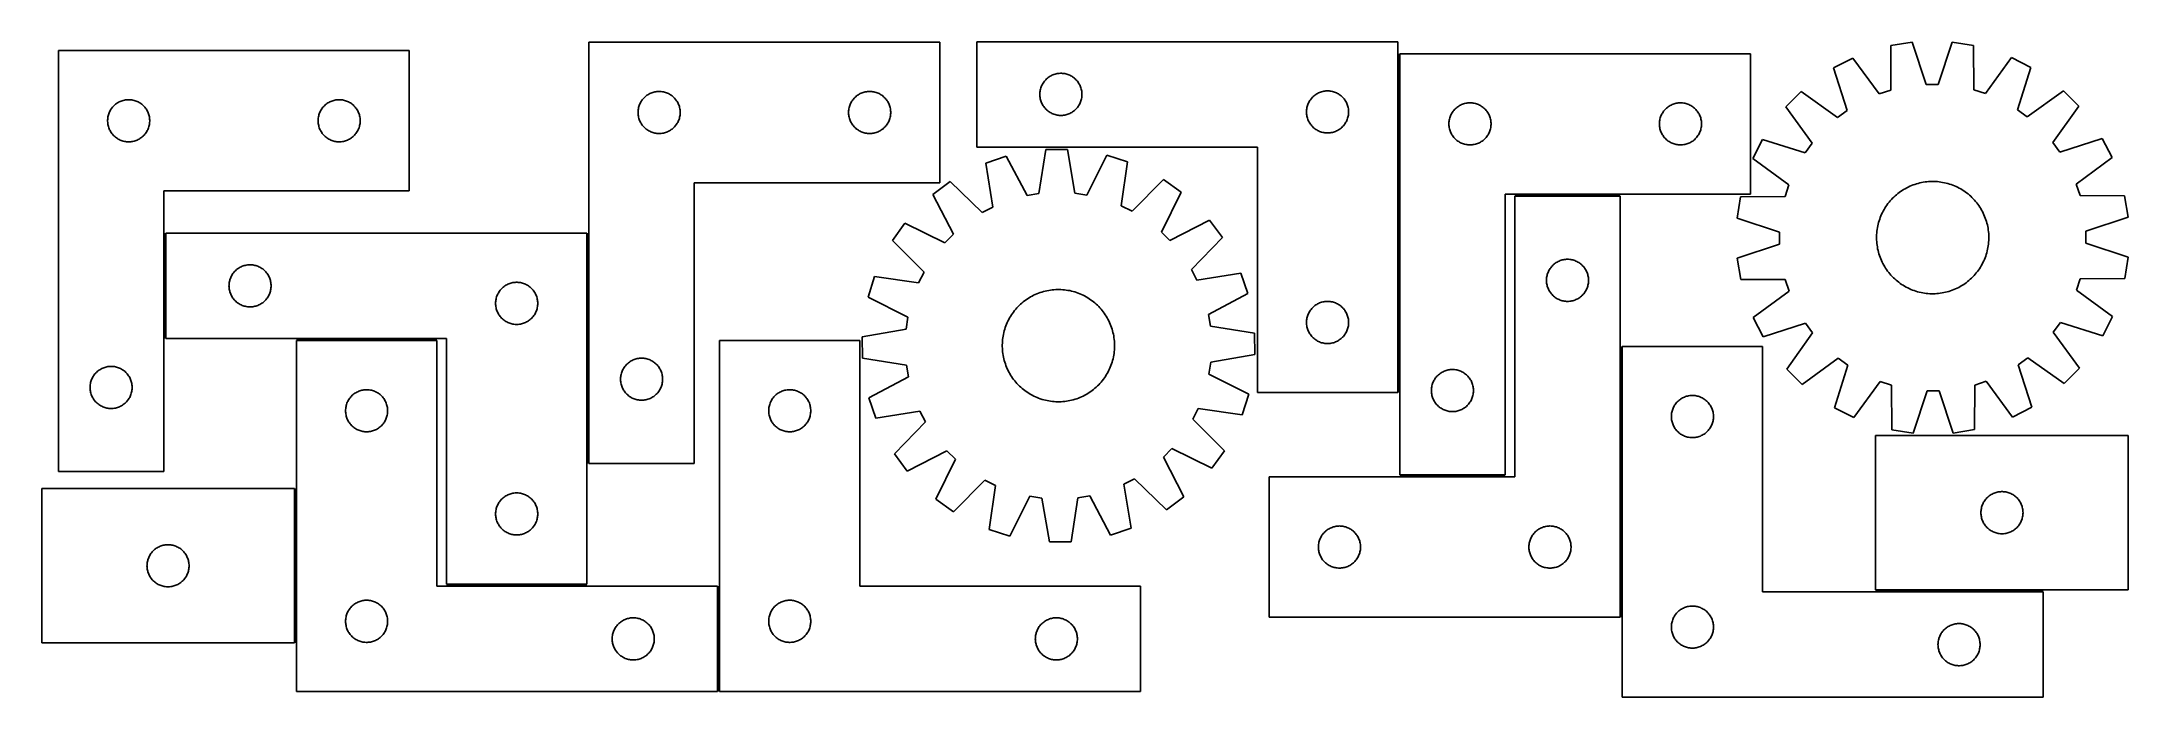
# Model space of a CAD drawing. Header units: millimetres. Extents: x 7 to 1493, y 7 to 474.
import ezdxf

# ---------------------------------------------------------------- set-up
doc = ezdxf.new("R2010")
doc.units = ezdxf.units.MM
doc.layers.add('COMMON', color=5, linetype='CONTINUOUS', true_color=0x0000ff)
doc.layers.add('CUT', color=7, linetype='CONTINUOUS', true_color=0x000000)

msp = doc.modelspace()

# ---------------------------------------------------------------- linework, layer by layer
at = {"layer": 'COMMON'}
for p, q in [((973.616995, 223.7515), (973.616995, 465.250023)), ((1131.360626, 364.500023), (1056.360626, 364.500023)), ((94.328212, 262.349884), (94.328212, 337.349884)), ((395.828213, 173.344261), (395.828213, 337.349884)), ((188.138398, 261.599883), (288.138398, 261.599883)), ((1132.110627, 63.750022), (1132.110627, 256.73294)), ((1049.366995, 164.500023), (974.366995, 164.500023)), ((187.388398, 45.412877), (187.388398, 155.412877)), ((295.078212, 86.599883), (395.078212, 86.599883)), ((488.888398, 85.849883), (488.888398, 10.849883)), ((1313.445343, 82.48294), (1432.860627, 82.48294))]:
    msp.add_line(p, q, dxfattribs=at)
at = {"layer": 'CUT'}
for p, q in [((18.578211, 467.460716), (18.578211, 167.460716)), ((268.578211, 467.460716), (18.578211, 467.460716)), ((268.578211, 367.460716), (268.578211, 467.460716)), ((396.578213, 473.344261), (396.578213, 173.344261)), ((646.578213, 473.344261), (396.578213, 473.344261)), ((646.578213, 373.344261), (646.578213, 473.344261)), ((972.866994, 473.7515), (672.866994, 473.7515)), ((672.866994, 473.7515), (672.866994, 398.7515)), ((972.866994, 223.7515), (972.866994, 473.7515)), ((974.366995, 465.250023), (974.366995, 165.250023)), ((1224.366995, 465.250023), (974.366995, 465.250023)), ((1224.366995, 365.250023), (1224.366995, 465.250023)), ((1297.123202, 462.101623), (1283.433144, 455.079314)), ((1316.004733, 436.558277), (1297.123202, 462.101623)), ((1324.241219, 470.99426), (1324.152196, 439.230022)), ((1339.431252, 473.442413), (1324.241219, 470.99426)), ((1349.495327, 443.314533), (1339.431252, 473.442413)), ((1367.969995, 473.519885), (1358.069639, 443.337809)), ((1383.173095, 471.154238), (1367.969995, 473.519885)), ((1383.434572, 439.390951), (1383.173095, 471.154238)), ((1410.338992, 462.408962), (1391.59642, 436.76348)), ((1424.066975, 455.461081), (1410.338992, 462.408962)), ((721.105197, 445.560643), (721.600015, 446.153782)), ((721.600015, 446.153782), (722.124711, 446.720663)), ((722.124711, 446.720663), (722.677894, 447.259781)), ((722.677894, 447.259781), (723.258096, 447.769707)), ((723.258096, 447.769707), (723.863779, 448.249089)), ((723.863779, 448.249089), (724.493338, 448.696656)), ((724.493338, 448.696656), (725.145102, 449.11122)), ((725.145102, 449.11122), (725.817343, 449.491682)), ((725.817343, 449.491682), (726.508278, 449.837034)), ((726.508278, 449.837034), (727.216075, 450.14636)), ((727.216075, 450.14636), (727.938858, 450.418839)), ((727.938858, 450.418839), (728.674709, 450.653749)), ((728.674709, 450.653749), (729.421678, 450.850466)), ((729.421678, 450.850466), (730.177782, 451.00847)), ((730.177782, 451.00847), (730.941018, 451.127341)), ((730.941018, 451.127341), (731.709362, 451.206763)), ((731.709362, 451.206763), (732.480775, 451.246527)), ((732.480775, 451.246527), (733.253212, 451.246527)), ((733.253212, 451.246527), (734.024626, 451.206763)), ((734.024626, 451.206763), (734.792969, 451.127341)), ((734.792969, 451.127341), (735.556205, 451.00847)), ((735.556205, 451.00847), (736.31231, 450.850466)), ((736.31231, 450.850466), (737.059278, 450.653749)), ((737.059278, 450.653749), (737.795129, 450.418839)), ((737.795129, 450.418839), (738.517912, 450.14636)), ((738.517912, 450.14636), (739.22571, 449.837034)), ((739.22571, 449.837034), (739.916645, 449.491682)), ((739.916645, 449.491682), (740.588886, 449.11122)), ((740.588886, 449.11122), (741.24065, 448.696656)), ((741.24065, 448.696656), (741.870208, 448.249089)), ((741.870208, 448.249089), (742.475891, 447.769707)), ((742.475891, 447.769707), (743.056094, 447.259781)), ((743.056094, 447.259781), (743.609277, 446.720663)), ((743.609277, 446.720663), (744.133973, 446.153782)), ((744.133973, 446.153782), (744.628791, 445.560643)), ((1283.433144, 455.079314), (1293.164167, 424.842218)), ((1414.500259, 425.1716), (1424.066975, 455.461081)), ((61.871804, 430.878022), (62.571403, 431.20547)), ((62.571403, 431.20547), (63.28693, 431.496469)), ((63.28693, 431.496469), (64.016489, 431.750247)), ((64.016489, 431.750247), (64.758144, 431.966132)), ((64.758144, 431.966132), (65.50993, 432.143552)), ((65.50993, 432.143552), (66.269852, 432.282035)), ((66.269852, 432.282035), (67.035896, 432.381214)), ((67.035896, 432.381214), (67.80603, 432.440828)), ((67.80603, 432.440828), (68.578211, 432.460716)), ((68.578211, 432.460716), (69.350392, 432.440828)), ((69.350392, 432.440828), (70.120526, 432.381214)), ((70.120526, 432.381214), (70.88657, 432.282035)), ((70.88657, 432.282035), (71.646492, 432.143552)), ((71.646492, 432.143552), (72.398278, 431.966132)), ((72.398278, 431.966132), (73.139934, 431.750247)), ((73.139934, 431.750247), (73.869492, 431.496469)), ((73.869492, 431.496469), (74.58502, 431.20547)), ((74.58502, 431.20547), (75.284618, 430.878022)), ((211.871804, 430.878022), (212.571403, 431.20547)), ((212.571403, 431.20547), (213.28693, 431.496469)), ((213.28693, 431.496469), (214.016489, 431.750247)), ((214.016489, 431.750247), (214.758144, 431.966132)), ((214.758144, 431.966132), (215.50993, 432.143552)), ((215.50993, 432.143552), (216.269852, 432.282035)), ((216.269852, 432.282035), (217.035896, 432.381214)), ((217.035896, 432.381214), (217.80603, 432.440828)), ((217.80603, 432.440828), (218.578211, 432.460716)), ((218.578211, 432.460716), (219.350392, 432.440828)), ((219.350392, 432.440828), (220.120526, 432.381214)), ((220.120526, 432.381214), (220.88657, 432.282035)), ((220.88657, 432.282035), (221.646492, 432.143552)), ((221.646492, 432.143552), (222.398278, 431.966132)), ((222.398278, 431.966132), (223.139934, 431.750247)), ((223.139934, 431.750247), (223.869492, 431.496469)), ((223.869492, 431.496469), (224.58502, 431.20547)), ((224.58502, 431.20547), (225.284618, 430.878022)), ((433.718494, 431.066153), (434.133058, 431.717917)), ((434.133058, 431.717917), (434.580624, 432.347475)), ((434.580624, 432.347475), (435.060006, 432.953159)), ((435.060006, 432.953159), (435.569933, 433.533361)), ((435.569933, 433.533361), (436.109051, 434.086544)), ((436.109051, 434.086544), (436.675931, 434.61124)), ((436.675931, 434.61124), (437.269071, 435.106058)), ((437.269071, 435.106058), (437.886897, 435.569686)), ((437.886897, 435.569686), (438.52777, 436.000895)), ((438.52777, 436.000895), (439.189992, 436.39854)), ((439.189992, 436.39854), (439.871806, 436.761567)), ((439.871806, 436.761567), (440.571405, 437.089015)), ((440.571405, 437.089015), (441.286932, 437.380013)), ((441.286932, 437.380013), (442.016491, 437.633792)), ((442.016491, 437.633792), (442.758146, 437.849677)), ((442.758146, 437.849677), (443.509932, 438.027096)), ((443.509932, 438.027096), (444.269854, 438.16558)), ((444.269854, 438.16558), (445.035898, 438.264759)), ((445.035898, 438.264759), (445.806032, 438.324372)), ((445.806032, 438.324372), (446.578213, 438.344261)), ((446.578213, 438.344261), (447.350394, 438.324372)), ((447.350394, 438.324372), (448.120528, 438.264759)), ((448.120528, 438.264759), (448.886572, 438.16558)), ((448.886572, 438.16558), (449.646494, 438.027096)), ((449.646494, 438.027096), (450.39828, 437.849677)), ((450.39828, 437.849677), (451.139936, 437.633792)), ((451.139936, 437.633792), (451.869494, 437.380013)), ((451.869494, 437.380013), (452.585022, 437.089015)), ((452.585022, 437.089015), (453.28462, 436.761567)), ((453.28462, 436.761567), (453.966434, 436.39854)), ((453.966434, 436.39854), (454.628656, 436.000895)), ((454.628656, 436.000895), (455.26953, 435.569686)), ((455.26953, 435.569686), (455.887355, 435.106058)), ((455.887355, 435.106058), (456.480495, 434.61124)), ((456.480495, 434.61124), (457.047375, 434.086544)), ((457.047375, 434.086544), (457.586494, 433.533361)), ((457.586494, 433.533361), (458.09642, 432.953159)), ((458.09642, 432.953159), (458.575802, 432.347475)), ((458.575802, 432.347475), (459.023368, 431.717917)), ((459.023368, 431.717917), (459.437933, 431.066153)), ((583.718494, 431.066153), (584.133058, 431.717917)), ((584.133058, 431.717917), (584.580624, 432.347475)), ((584.580624, 432.347475), (585.060006, 432.953159)), ((585.060006, 432.953159), (585.569933, 433.533361)), ((585.569933, 433.533361), (586.109051, 434.086544)), ((586.109051, 434.086544), (586.675931, 434.61124)), ((586.675931, 434.61124), (587.269071, 435.106058)), ((587.269071, 435.106058), (587.886897, 435.569686)), ((587.886897, 435.569686), (588.52777, 436.000895)), ((588.52777, 436.000895), (589.189992, 436.39854)), ((589.189992, 436.39854), (589.871806, 436.761567)), ((589.871806, 436.761567), (590.571405, 437.089015)), ((590.571405, 437.089015), (591.286932, 437.380013)), ((591.286932, 437.380013), (592.016491, 437.633792)), ((592.016491, 437.633792), (592.758146, 437.849677)), ((592.758146, 437.849677), (593.509932, 438.027096)), ((593.509932, 438.027096), (594.269854, 438.16558)), ((594.269854, 438.16558), (595.035898, 438.264759)), ((595.035898, 438.264759), (595.806032, 438.324372)), ((595.806032, 438.324372), (596.578213, 438.344261)), ((596.578213, 438.344261), (597.350394, 438.324372)), ((597.350394, 438.324372), (598.120528, 438.264759)), ((598.120528, 438.264759), (598.886572, 438.16558)), ((598.886572, 438.16558), (599.646494, 438.027096)), ((599.646494, 438.027096), (600.39828, 437.849677)), ((600.39828, 437.849677), (601.139936, 437.633792)), ((601.139936, 437.633792), (601.869494, 437.380013)), ((601.869494, 437.380013), (602.585022, 437.089015)), ((602.585022, 437.089015), (603.28462, 436.761567)), ((603.28462, 436.761567), (603.966434, 436.39854)), ((603.966434, 436.39854), (604.628656, 436.000895)), ((604.628656, 436.000895), (605.26953, 435.569686)), ((605.26953, 435.569686), (605.887355, 435.106058)), ((605.887355, 435.106058), (606.480495, 434.61124)), ((606.480495, 434.61124), (607.047375, 434.086544)), ((607.047375, 434.086544), (607.586494, 433.533361)), ((607.586494, 433.533361), (608.09642, 432.953159)), ((608.09642, 432.953159), (608.575802, 432.347475)), ((608.575802, 432.347475), (609.023368, 431.717917)), ((609.023368, 431.717917), (609.437933, 431.066153)), ((717.866994, 436.2515), (717.886882, 437.023682)), ((717.886882, 435.479319), (717.866994, 436.2515)), ((717.886882, 437.023682), (717.946496, 437.793815)), ((717.946496, 434.709185), (717.886882, 435.479319)), ((717.946496, 437.793815), (718.045675, 438.559859)), ((718.045675, 433.943142), (717.946496, 434.709185)), ((718.045675, 438.559859), (718.184158, 439.319781)), ((718.184158, 433.183219), (718.045675, 433.943142)), ((718.184158, 439.319781), (718.361578, 440.071567)), ((718.361578, 432.431434), (718.184158, 433.183219)), ((718.361578, 440.071567), (718.577463, 440.813223)), ((718.577463, 431.689778), (718.361578, 432.431434)), ((718.577463, 440.813223), (718.831241, 441.542782)), ((718.831241, 430.960219), (718.577463, 431.689778)), ((718.831241, 441.542782), (719.12224, 442.258309)), ((719.12224, 442.258309), (719.449687, 442.957907)), ((719.449687, 442.957907), (719.812715, 443.639721)), ((719.812715, 443.639721), (720.21036, 444.301943)), ((720.21036, 444.301943), (720.641569, 444.942817)), ((720.641569, 444.942817), (721.105197, 445.560643)), ((744.628791, 445.560643), (745.092419, 444.942817)), ((745.092419, 444.942817), (745.523627, 444.301943)), ((745.523627, 444.301943), (745.921272, 443.639721)), ((745.921272, 443.639721), (746.2843, 442.957907)), ((746.2843, 442.957907), (746.611747, 442.258309)), ((746.611747, 442.258309), (746.902746, 441.542782)), ((746.902746, 441.542782), (747.156524, 440.813223)), ((747.156524, 431.689778), (746.902746, 430.960219)), ((747.156524, 440.813223), (747.37241, 440.071567)), ((747.37241, 432.431434), (747.156524, 431.689778)), ((747.37241, 440.071567), (747.549829, 439.319781)), ((747.549829, 433.183219), (747.37241, 432.431434)), ((747.549829, 439.319781), (747.688312, 438.559859)), ((747.688312, 433.943142), (747.549829, 433.183219)), ((747.688312, 438.559859), (747.787492, 437.793815)), ((747.787492, 434.709185), (747.688312, 433.943142)), ((747.787492, 437.793815), (747.847105, 437.023682)), ((747.847105, 435.479319), (747.787492, 434.709185)), ((747.847105, 437.023682), (747.866994, 436.2515)), ((747.866994, 436.2515), (747.847105, 435.479319)), ((909.812715, 431.139721), (910.21036, 431.801943)), ((910.21036, 431.801943), (910.641569, 432.442817)), ((910.641569, 432.442817), (911.105197, 433.060643)), ((911.105197, 433.060643), (911.600015, 433.653782)), ((911.600015, 433.653782), (912.124711, 434.220663)), ((912.124711, 434.220663), (912.677894, 434.759781)), ((912.677894, 434.759781), (913.258096, 435.269707)), ((913.258096, 435.269707), (913.863779, 435.749089)), ((913.863779, 435.749089), (914.493338, 436.196656)), ((914.493338, 436.196656), (915.145102, 436.61122)), ((915.145102, 436.61122), (915.817343, 436.991682)), ((915.817343, 436.991682), (916.508278, 437.337034)), ((916.508278, 437.337034), (917.216075, 437.64636)), ((917.216075, 437.64636), (917.938858, 437.918839)), ((917.938858, 437.918839), (918.674709, 438.153749)), ((918.674709, 438.153749), (919.421678, 438.350466)), ((919.421678, 438.350466), (920.177782, 438.50847)), ((920.177782, 438.50847), (920.941018, 438.627341)), ((920.941018, 438.627341), (921.709362, 438.706763)), ((921.709362, 438.706763), (922.480775, 438.746527)), ((922.480775, 438.746527), (923.253212, 438.746527)), ((923.253212, 438.746527), (924.024626, 438.706763)), ((924.024626, 438.706763), (924.792969, 438.627341)), ((924.792969, 438.627341), (925.556205, 438.50847)), ((925.556205, 438.50847), (926.31231, 438.350466)), ((926.31231, 438.350466), (927.059278, 438.153749)), ((927.059278, 438.153749), (927.795129, 437.918839)), ((927.795129, 437.918839), (928.517912, 437.64636)), ((928.517912, 437.64636), (929.22571, 437.337034)), ((929.22571, 437.337034), (929.916645, 436.991682)), ((929.916645, 436.991682), (930.588886, 436.61122)), ((930.588886, 436.61122), (931.24065, 436.196656)), ((931.24065, 436.196656), (931.870208, 435.749089)), ((931.870208, 435.749089), (932.475891, 435.269707)), ((932.475891, 435.269707), (933.056094, 434.759781)), ((933.056094, 434.759781), (933.609277, 434.220663)), ((933.609277, 434.220663), (934.133973, 433.653782)), ((934.133973, 433.653782), (934.628791, 433.060643)), ((934.628791, 433.060643), (935.092419, 432.442817)), ((935.092419, 432.442817), (935.523627, 431.801943)), ((935.523627, 431.801943), (935.921272, 431.139721)), ((1260.390353, 438.241985), (1249.540346, 427.332911)), ((1286.241084, 419.783533), (1260.390353, 438.241985)), ((1324.152196, 439.230022), (1316.004733, 436.558277)), ((1358.069639, 443.337809), (1349.495327, 443.314533)), ((1391.59642, 436.76348), (1383.434572, 439.390951)), ((1447.200839, 438.749106), (1421.450704, 420.150576)), ((1458.109914, 427.899099), (1447.200839, 438.749106)), ((53.583184, 417.846935), (53.622948, 418.618348)), ((53.583184, 417.074498), (53.583184, 417.846935)), ((53.622948, 416.303084), (53.583184, 417.074498)), ((53.622948, 418.618348), (53.702371, 419.386692)), ((53.702371, 419.386692), (53.821242, 420.149928)), ((53.821242, 420.149928), (53.979246, 420.906032)), ((53.979246, 420.906032), (54.175963, 421.653001)), ((54.175963, 421.653001), (54.410873, 422.388852)), ((54.410873, 422.388852), (54.683352, 423.111635)), ((54.683352, 423.111635), (54.992677, 423.819432)), ((54.992677, 423.819432), (55.338029, 424.510367)), ((55.338029, 424.510367), (55.718492, 425.182608)), ((55.718492, 425.182608), (56.133056, 425.834372)), ((56.133056, 425.834372), (56.580622, 426.46393)), ((56.580622, 426.46393), (57.060004, 427.069614)), ((57.060004, 427.069614), (57.569931, 427.649816)), ((57.569931, 427.649816), (58.109049, 428.202999)), ((58.109049, 428.202999), (58.675929, 428.727695)), ((58.675929, 428.727695), (59.269069, 429.222513)), ((59.269069, 429.222513), (59.886895, 429.686141)), ((59.886895, 429.686141), (60.527768, 430.11735)), ((60.527768, 430.11735), (61.18999, 430.514995)), ((61.18999, 430.514995), (61.871804, 430.878022)), ((75.284618, 430.878022), (75.966432, 430.514995)), ((75.966432, 430.514995), (76.628654, 430.11735)), ((76.628654, 430.11735), (77.269528, 429.686141)), ((77.269528, 429.686141), (77.887353, 429.222513)), ((77.887353, 429.222513), (78.480493, 428.727695)), ((78.480493, 428.727695), (79.047373, 428.202999)), ((79.047373, 428.202999), (79.586492, 427.649816)), ((79.586492, 427.649816), (80.096418, 427.069614)), ((80.096418, 427.069614), (80.5758, 426.46393)), ((80.5758, 426.46393), (81.023366, 425.834372)), ((81.023366, 425.834372), (81.437931, 425.182608)), ((81.437931, 425.182608), (81.818393, 424.510367)), ((81.818393, 424.510367), (82.163745, 423.819432)), ((82.163745, 423.819432), (82.473071, 423.111635)), ((82.473071, 423.111635), (82.74555, 422.388852)), ((82.74555, 422.388852), (82.980459, 421.653001)), ((82.980459, 421.653001), (83.177177, 420.906032)), ((83.177177, 420.906032), (83.33518, 420.149928)), ((83.33518, 420.149928), (83.454051, 419.386692)), ((83.454051, 419.386692), (83.533474, 418.618348)), ((83.533474, 418.618348), (83.573238, 417.846935)), ((83.573238, 417.074498), (83.533474, 416.303084)), ((83.573238, 417.846935), (83.573238, 417.074498)), ((203.583184, 417.846935), (203.622948, 418.618348)), ((203.583184, 417.074498), (203.583184, 417.846935)), ((203.622948, 416.303084), (203.583184, 417.074498)), ((203.622948, 418.618348), (203.702371, 419.386692)), ((203.702371, 419.386692), (203.821242, 420.149928)), ((203.821242, 420.149928), (203.979246, 420.906032)), ((203.979246, 420.906032), (204.175963, 421.653001)), ((204.175963, 421.653001), (204.410873, 422.388852)), ((204.410873, 422.388852), (204.683352, 423.111635)), ((204.683352, 423.111635), (204.992677, 423.819432)), ((204.992677, 423.819432), (205.338029, 424.510367)), ((205.338029, 424.510367), (205.718492, 425.182608)), ((205.718492, 425.182608), (206.133056, 425.834372)), ((206.133056, 425.834372), (206.580622, 426.46393)), ((206.580622, 426.46393), (207.060004, 427.069614)), ((207.060004, 427.069614), (207.569931, 427.649816)), ((207.569931, 427.649816), (208.109049, 428.202999)), ((208.109049, 428.202999), (208.675929, 428.727695)), ((208.675929, 428.727695), (209.269069, 429.222513)), ((209.269069, 429.222513), (209.886895, 429.686141)), ((209.886895, 429.686141), (210.527768, 430.11735)), ((210.527768, 430.11735), (211.18999, 430.514995)), ((211.18999, 430.514995), (211.871804, 430.878022)), ((225.284618, 430.878022), (225.966432, 430.514995)), ((225.966432, 430.514995), (226.628654, 430.11735)), ((226.628654, 430.11735), (227.269528, 429.686141)), ((227.269528, 429.686141), (227.887353, 429.222513)), ((227.887353, 429.222513), (228.480493, 428.727695)), ((228.480493, 428.727695), (229.047373, 428.202999)), ((229.047373, 428.202999), (229.586492, 427.649816)), ((229.586492, 427.649816), (230.096418, 427.069614)), ((230.096418, 427.069614), (230.5758, 426.46393)), ((230.5758, 426.46393), (231.023366, 425.834372)), ((231.023366, 425.834372), (231.437931, 425.182608)), ((231.437931, 425.182608), (231.818393, 424.510367)), ((231.818393, 424.510367), (232.163745, 423.819432)), ((232.163745, 423.819432), (232.473071, 423.111635)), ((232.473071, 423.111635), (232.74555, 422.388852)), ((232.74555, 422.388852), (232.980459, 421.653001)), ((232.980459, 421.653001), (233.177177, 420.906032)), ((233.177177, 420.906032), (233.33518, 420.149928)), ((233.33518, 420.149928), (233.454051, 419.386692)), ((233.454051, 419.386692), (233.533474, 418.618348)), ((233.533474, 418.618348), (233.573238, 417.846935)), ((233.573238, 417.074498), (233.533474, 416.303084)), ((233.573238, 417.846935), (233.573238, 417.074498)), ((431.583186, 423.73048), (431.62295, 424.501893)), ((431.583186, 422.958042), (431.583186, 423.73048)), ((431.62295, 422.186629), (431.583186, 422.958042)), ((431.62295, 424.501893), (431.702373, 425.270236)), ((431.702373, 421.418286), (431.62295, 422.186629)), ((431.702373, 425.270236), (431.821244, 426.033473)), ((431.821244, 420.65505), (431.702373, 421.418286)), ((431.821244, 426.033473), (431.979248, 426.789577)), ((431.979248, 419.898945), (431.821244, 420.65505)), ((431.979248, 426.789577), (432.175965, 427.536546)), ((432.175965, 419.151977), (431.979248, 419.898945)), ((432.175965, 427.536546), (432.410875, 428.272397)), ((432.410875, 418.416125), (432.175965, 419.151977)), ((432.410875, 428.272397), (432.683354, 428.99518)), ((432.683354, 417.693343), (432.410875, 418.416125)), ((432.683354, 428.99518), (432.992679, 429.702977)), ((432.992679, 416.985545), (432.683354, 417.693343)), ((432.992679, 429.702977), (433.338031, 430.393912)), ((433.338031, 416.29461), (432.992679, 416.985545)), ((433.338031, 430.393912), (433.718494, 431.066153)), ((459.437933, 431.066153), (459.818395, 430.393912)), ((459.818395, 430.393912), (460.163747, 429.702977)), ((460.163747, 416.985545), (459.818395, 416.29461)), ((460.163747, 429.702977), (460.473073, 428.99518)), ((460.473073, 417.693343), (460.163747, 416.985545)), ((460.473073, 428.99518), (460.745552, 428.272397)), ((460.745552, 418.416125), (460.473073, 417.693343)), ((460.745552, 428.272397), (460.980461, 427.536546)), ((460.980461, 419.151977), (460.745552, 418.416125)), ((460.980461, 427.536546), (461.177179, 426.789577)), ((461.177179, 419.898945), (460.980461, 419.151977)), ((461.177179, 426.789577), (461.335182, 426.033473)), ((461.335182, 420.65505), (461.177179, 419.898945)), ((461.335182, 426.033473), (461.454053, 425.270236)), ((461.454053, 421.418286), (461.335182, 420.65505)), ((461.454053, 425.270236), (461.533476, 424.501893)), ((461.533476, 422.186629), (461.454053, 421.418286)), ((461.533476, 424.501893), (461.57324, 423.73048)), ((461.57324, 422.958042), (461.533476, 422.186629)), ((461.57324, 423.73048), (461.57324, 422.958042)), ((581.583186, 423.73048), (581.62295, 424.501893)), ((581.583186, 422.958042), (581.583186, 423.73048)), ((581.62295, 422.186629), (581.583186, 422.958042)), ((581.62295, 424.501893), (581.702373, 425.270236)), ((581.702373, 421.418286), (581.62295, 422.186629)), ((581.702373, 425.270236), (581.821244, 426.033473)), ((581.821244, 420.65505), (581.702373, 421.418286)), ((581.821244, 426.033473), (581.979248, 426.789577)), ((581.979248, 419.898945), (581.821244, 420.65505)), ((581.979248, 426.789577), (582.175965, 427.536546)), ((582.175965, 419.151977), (581.979248, 419.898945)), ((582.175965, 427.536546), (582.410875, 428.272397)), ((582.410875, 418.416125), (582.175965, 419.151977)), ((582.410875, 428.272397), (582.683354, 428.99518)), ((582.683354, 417.693343), (582.410875, 418.416125)), ((582.683354, 428.99518), (582.992679, 429.702977)), ((582.992679, 416.985545), (582.683354, 417.693343)), ((582.992679, 429.702977), (583.338031, 430.393912)), ((583.338031, 416.29461), (582.992679, 416.985545)), ((583.338031, 430.393912), (583.718494, 431.066153)), ((609.437933, 431.066153), (609.818395, 430.393912)), ((609.818395, 430.393912), (610.163747, 429.702977)), ((610.163747, 416.985545), (609.818395, 416.29461)), ((610.163747, 429.702977), (610.473073, 428.99518)), ((610.473073, 417.693343), (610.163747, 416.985545)), ((610.473073, 428.99518), (610.745552, 428.272397)), ((610.745552, 418.416125), (610.473073, 417.693343)), ((610.745552, 428.272397), (610.980461, 427.536546)), ((610.980461, 419.151977), (610.745552, 418.416125)), ((610.980461, 427.536546), (611.177179, 426.789577)), ((611.177179, 419.898945), (610.980461, 419.151977)), ((611.177179, 426.789577), (611.335182, 426.033473)), ((611.335182, 420.65505), (611.177179, 419.898945)), ((611.335182, 426.033473), (611.454053, 425.270236)), ((611.454053, 421.418286), (611.335182, 420.65505)), ((611.454053, 425.270236), (611.533476, 424.501893)), ((611.533476, 422.186629), (611.454053, 421.418286)), ((611.533476, 424.501893), (611.57324, 423.73048)), ((611.57324, 422.958042), (611.533476, 422.186629)), ((611.57324, 423.73048), (611.57324, 422.958042)), ((719.12224, 430.244692), (718.831241, 430.960219)), ((719.449687, 429.545094), (719.12224, 430.244692)), ((719.812715, 428.863279), (719.449687, 429.545094)), ((720.21036, 428.201058), (719.812715, 428.863279)), ((720.641569, 427.560184), (720.21036, 428.201058)), ((721.105197, 426.942358), (720.641569, 427.560184)), ((721.600015, 426.349219), (721.105197, 426.942358)), ((722.124711, 425.782338), (721.600015, 426.349219)), ((722.677894, 425.24322), (722.124711, 425.782338)), ((723.258096, 424.733294), (722.677894, 425.24322)), ((723.863779, 424.253912), (723.258096, 424.733294)), ((724.493338, 423.806345), (723.863779, 424.253912)), ((725.145102, 423.391781), (724.493338, 423.806345)), ((725.817343, 423.011318), (725.145102, 423.391781)), ((726.508278, 422.665966), (725.817343, 423.011318)), ((727.216075, 422.356641), (726.508278, 422.665966)), ((727.938858, 422.084162), (727.216075, 422.356641)), ((728.674709, 421.849252), (727.938858, 422.084162)), ((729.421678, 421.652535), (728.674709, 421.849252)), ((730.177782, 421.494531), (729.421678, 421.652535)), ((730.941018, 421.37566), (730.177782, 421.494531)), ((731.709362, 421.296238), (730.941018, 421.37566)), ((732.480775, 421.256473), (731.709362, 421.296238)), ((733.253212, 421.256473), (732.480775, 421.256473)), ((734.024626, 421.296238), (733.253212, 421.256473)), ((734.792969, 421.37566), (734.024626, 421.296238)), ((735.556205, 421.494531), (734.792969, 421.37566)), ((736.31231, 421.652535), (735.556205, 421.494531)), ((737.059278, 421.849252), (736.31231, 421.652535)), ((737.795129, 422.084162), (737.059278, 421.849252)), ((738.517912, 422.356641), (737.795129, 422.084162)), ((739.22571, 422.665966), (738.517912, 422.356641)), ((739.916645, 423.011318), (739.22571, 422.665966)), ((740.588886, 423.391781), (739.916645, 423.011318)), ((741.24065, 423.806345), (740.588886, 423.391781)), ((741.870208, 424.253912), (741.24065, 423.806345)), ((742.475891, 424.733294), (741.870208, 424.253912)), ((743.056094, 425.24322), (742.475891, 424.733294)), ((743.609277, 425.782338), (743.056094, 425.24322)), ((744.133973, 426.349219), (743.609277, 425.782338)), ((744.628791, 426.942358), (744.133973, 426.349219)), ((745.092419, 427.560184), (744.628791, 426.942358)), ((745.523627, 428.201058), (745.092419, 427.560184)), ((745.921272, 428.863279), (745.523627, 428.201058)), ((746.2843, 429.545094), (745.921272, 428.863279)), ((746.611747, 430.244692), (746.2843, 429.545094)), ((746.902746, 430.960219), (746.611747, 430.244692)), ((907.866994, 423.7515), (907.886882, 424.523682)), ((907.886882, 422.979319), (907.866994, 423.7515)), ((907.886882, 424.523682), (907.946496, 425.293815)), ((907.946496, 422.209185), (907.886882, 422.979319)), ((907.946496, 425.293815), (908.045675, 426.059859)), ((908.045675, 421.443142), (907.946496, 422.209185)), ((908.045675, 426.059859), (908.184158, 426.819781)), ((908.184158, 420.683219), (908.045675, 421.443142)), ((908.184158, 426.819781), (908.361578, 427.571567)), ((908.361578, 419.931434), (908.184158, 420.683219)), ((908.361578, 427.571567), (908.577463, 428.313223)), ((908.577463, 419.189778), (908.361578, 419.931434)), ((908.577463, 428.313223), (908.831241, 429.042782)), ((908.831241, 418.460219), (908.577463, 419.189778)), ((908.831241, 429.042782), (909.12224, 429.758309)), ((909.12224, 417.744692), (908.831241, 418.460219)), ((909.12224, 429.758309), (909.449687, 430.457907)), ((909.449687, 417.045094), (909.12224, 417.744692)), ((909.449687, 430.457907), (909.812715, 431.139721)), ((909.812715, 416.363279), (909.449687, 417.045094)), ((910.21036, 415.701058), (909.812715, 416.363279)), ((935.921272, 416.363279), (935.523627, 415.701058)), ((935.921272, 431.139721), (936.2843, 430.457907)), ((936.2843, 417.045094), (935.921272, 416.363279)), ((936.2843, 430.457907), (936.611747, 429.758309)), ((936.611747, 417.744692), (936.2843, 417.045094)), ((936.611747, 429.758309), (936.902746, 429.042782)), ((936.902746, 418.460219), (936.611747, 417.744692)), ((936.902746, 429.042782), (937.156524, 428.313223)), ((937.156524, 419.189778), (936.902746, 418.460219)), ((937.156524, 428.313223), (937.37241, 427.571567)), ((937.37241, 419.931434), (937.156524, 419.189778)), ((937.37241, 427.571567), (937.549829, 426.819781)), ((937.549829, 420.683219), (937.37241, 419.931434)), ((937.549829, 426.819781), (937.688312, 426.059859)), ((937.688312, 421.443142), (937.549829, 420.683219)), ((937.688312, 426.059859), (937.787492, 425.293815)), ((937.787492, 422.209185), (937.688312, 421.443142)), ((937.787492, 425.293815), (937.847105, 424.523682)), ((937.847105, 422.979319), (937.787492, 422.209185)), ((937.847105, 424.523682), (937.866994, 423.7515)), ((937.866994, 423.7515), (937.847105, 422.979319)), ((1009.371968, 415.636242), (1009.411732, 416.407655)), ((1009.411732, 416.407655), (1009.491155, 417.175998)), ((1009.491155, 417.175998), (1009.610025, 417.939234)), ((1009.610025, 417.939234), (1009.768029, 418.695339)), ((1009.768029, 418.695339), (1009.964747, 419.442307)), ((1009.964747, 419.442307), (1010.199656, 420.178159)), ((1010.199656, 420.178159), (1010.472135, 420.900941)), ((1010.472135, 420.900941), (1010.781461, 421.608739)), ((1010.781461, 421.608739), (1011.126813, 422.299674)), ((1011.126813, 422.299674), (1011.507275, 422.971915)), ((1011.507275, 422.971915), (1011.921839, 423.623679)), ((1011.921839, 423.623679), (1012.369406, 424.253237)), ((1012.369406, 424.253237), (1012.848788, 424.858921)), ((1012.848788, 424.858921), (1013.358714, 425.439123)), ((1013.358714, 425.439123), (1013.897832, 425.992306)), ((1013.897832, 425.992306), (1014.464713, 426.517002)), ((1014.464713, 426.517002), (1015.057852, 427.01182)), ((1015.057852, 427.01182), (1015.675678, 427.475448)), ((1015.675678, 427.475448), (1016.316552, 427.906656)), ((1016.316552, 427.906656), (1016.978774, 428.304301)), ((1016.978774, 428.304301), (1017.660588, 428.667329)), ((1017.660588, 428.667329), (1018.360186, 428.994776)), ((1018.360186, 428.994776), (1019.075713, 429.285775)), ((1019.075713, 429.285775), (1019.805272, 429.539554)), ((1019.805272, 429.539554), (1020.546928, 429.755439)), ((1020.546928, 429.755439), (1021.298714, 429.932858)), ((1021.298714, 429.932858), (1022.058636, 430.071341)), ((1022.058636, 430.071341), (1022.82468, 430.170521)), ((1022.82468, 430.170521), (1023.594813, 430.230134)), ((1023.594813, 430.230134), (1024.366995, 430.250023)), ((1024.366995, 430.250023), (1025.139176, 430.230134)), ((1025.139176, 430.230134), (1025.90931, 430.170521)), ((1025.90931, 430.170521), (1026.675353, 430.071341)), ((1026.675353, 430.071341), (1027.435276, 429.932858)), ((1027.435276, 429.932858), (1028.187062, 429.755439)), ((1028.187062, 429.755439), (1028.928717, 429.539554)), ((1028.928717, 429.539554), (1029.658276, 429.285775)), ((1029.658276, 429.285775), (1030.373803, 428.994776)), ((1030.373803, 428.994776), (1031.073402, 428.667329)), ((1031.073402, 428.667329), (1031.755216, 428.304301)), ((1031.755216, 428.304301), (1032.417438, 427.906656)), ((1032.417438, 427.906656), (1033.058311, 427.475448)), ((1033.058311, 427.475448), (1033.676137, 427.01182)), ((1033.676137, 427.01182), (1034.269277, 426.517002)), ((1034.269277, 426.517002), (1034.836157, 425.992306)), ((1034.836157, 425.992306), (1035.375275, 425.439123)), ((1035.375275, 425.439123), (1035.885201, 424.858921)), ((1035.885201, 424.858921), (1036.364583, 424.253237)), ((1036.364583, 424.253237), (1036.81215, 423.623679)), ((1036.81215, 423.623679), (1037.226714, 422.971915)), ((1037.226714, 422.971915), (1037.607177, 422.299674)), ((1037.607177, 422.299674), (1037.952529, 421.608739)), ((1037.952529, 421.608739), (1038.261854, 420.900941)), ((1038.261854, 420.900941), (1038.534333, 420.178159)), ((1038.534333, 420.178159), (1038.769243, 419.442307)), ((1038.769243, 419.442307), (1038.96596, 418.695339)), ((1038.96596, 418.695339), (1039.123964, 417.939234)), ((1039.123964, 417.939234), (1039.242835, 417.175998)), ((1039.242835, 417.175998), (1039.322258, 416.407655)), ((1039.322258, 416.407655), (1039.362022, 415.636242)), ((1159.371968, 415.636242), (1159.411732, 416.407655)), ((1159.411732, 416.407655), (1159.491155, 417.175998)), ((1159.491155, 417.175998), (1159.610025, 417.939234)), ((1159.610025, 417.939234), (1159.768029, 418.695339)), ((1159.768029, 418.695339), (1159.964747, 419.442307)), ((1159.964747, 419.442307), (1160.199656, 420.178159)), ((1160.199656, 420.178159), (1160.472135, 420.900941)), ((1160.472135, 420.900941), (1160.781461, 421.608739)), ((1160.781461, 421.608739), (1161.126813, 422.299674)), ((1161.126813, 422.299674), (1161.507275, 422.971915)), ((1161.507275, 422.971915), (1161.921839, 423.623679)), ((1161.921839, 423.623679), (1162.369406, 424.253237)), ((1162.369406, 424.253237), (1162.848788, 424.858921)), ((1162.848788, 424.858921), (1163.358714, 425.439123)), ((1163.358714, 425.439123), (1163.897832, 425.992306)), ((1163.897832, 425.992306), (1164.464713, 426.517002)), ((1164.464713, 426.517002), (1165.057852, 427.01182)), ((1165.057852, 427.01182), (1165.675678, 427.475448)), ((1165.675678, 427.475448), (1166.316552, 427.906656)), ((1166.316552, 427.906656), (1166.978774, 428.304301)), ((1166.978774, 428.304301), (1167.660588, 428.667329)), ((1167.660588, 428.667329), (1168.360186, 428.994776)), ((1168.360186, 428.994776), (1169.075713, 429.285775)), ((1169.075713, 429.285775), (1169.805272, 429.539554)), ((1169.805272, 429.539554), (1170.546928, 429.755439)), ((1170.546928, 429.755439), (1171.298714, 429.932858)), ((1171.298714, 429.932858), (1172.058636, 430.071341)), ((1172.058636, 430.071341), (1172.82468, 430.170521)), ((1172.82468, 430.170521), (1173.594813, 430.230134)), ((1173.594813, 430.230134), (1174.366995, 430.250023)), ((1174.366995, 430.250023), (1175.139176, 430.230134)), ((1175.139176, 430.230134), (1175.90931, 430.170521)), ((1175.90931, 430.170521), (1176.675353, 430.071341)), ((1176.675353, 430.071341), (1177.435276, 429.932858)), ((1177.435276, 429.932858), (1178.187062, 429.755439)), ((1178.187062, 429.755439), (1178.928717, 429.539554)), ((1178.928717, 429.539554), (1179.658276, 429.285775)), ((1179.658276, 429.285775), (1180.373803, 428.994776)), ((1180.373803, 428.994776), (1181.073402, 428.667329)), ((1181.073402, 428.667329), (1181.755216, 428.304301)), ((1181.755216, 428.304301), (1182.417438, 427.906656)), ((1182.417438, 427.906656), (1183.058311, 427.475448)), ((1183.058311, 427.475448), (1183.676137, 427.01182)), ((1183.676137, 427.01182), (1184.269277, 426.517002)), ((1184.269277, 426.517002), (1184.836157, 425.992306)), ((1184.836157, 425.992306), (1185.375275, 425.439123)), ((1185.375275, 425.439123), (1185.885201, 424.858921)), ((1185.885201, 424.858921), (1186.364583, 424.253237)), ((1186.364583, 424.253237), (1186.81215, 423.623679)), ((1186.81215, 423.623679), (1187.226714, 422.971915)), ((1187.226714, 422.971915), (1187.607177, 422.299674)), ((1187.607177, 422.299674), (1187.952529, 421.608739)), ((1187.952529, 421.608739), (1188.261854, 420.900941)), ((1188.261854, 420.900941), (1188.534333, 420.178159)), ((1188.534333, 420.178159), (1188.769243, 419.442307)), ((1188.769243, 419.442307), (1188.96596, 418.695339)), ((1188.96596, 418.695339), (1189.123964, 417.939234)), ((1189.123964, 417.939234), (1189.242835, 417.175998)), ((1189.242835, 417.175998), (1189.322258, 416.407655)), ((1189.322258, 416.407655), (1189.362022, 415.636242)), ((1249.540346, 427.332911), (1268.138875, 401.582776)), ((1293.164167, 424.842218), (1286.241084, 419.783533)), ((1421.450704, 420.150576), (1414.500259, 425.1716)), ((1439.651461, 402.048368), (1458.109914, 427.899099)), ((53.702371, 415.534741), (53.622948, 416.303084)), ((53.821242, 414.771505), (53.702371, 415.534741)), ((53.979246, 414.0154), (53.821242, 414.771505)), ((54.175963, 413.268432), (53.979246, 414.0154)), ((54.410873, 412.53258), (54.175963, 413.268432)), ((54.683352, 411.809798), (54.410873, 412.53258)), ((54.992677, 411.102), (54.683352, 411.809798)), ((55.338029, 410.411065), (54.992677, 411.102)), ((55.718492, 409.738824), (55.338029, 410.411065)), ((56.133056, 409.08706), (55.718492, 409.738824)), ((56.580622, 408.457502), (56.133056, 409.08706)), ((57.060004, 407.851819), (56.580622, 408.457502)), ((57.569931, 407.271616), (57.060004, 407.851819)), ((58.109049, 406.718433), (57.569931, 407.271616)), ((58.675929, 406.193737), (58.109049, 406.718433)), ((59.269069, 405.698919), (58.675929, 406.193737)), ((59.886895, 405.235291), (59.269069, 405.698919)), ((60.527768, 404.804083), (59.886895, 405.235291)), ((61.18999, 404.406438), (60.527768, 404.804083)), ((61.871804, 404.04341), (61.18999, 404.406438)), ((62.571403, 403.715963), (61.871804, 404.04341)), ((63.28693, 403.424964), (62.571403, 403.715963)), ((64.016489, 403.171186), (63.28693, 403.424964)), ((64.758144, 402.9553), (64.016489, 403.171186)), ((65.50993, 402.777881), (64.758144, 402.9553)), ((66.269852, 402.639398), (65.50993, 402.777881)), ((67.035896, 402.540218), (66.269852, 402.639398)), ((67.80603, 402.480605), (67.035896, 402.540218)), ((68.578211, 402.460716), (67.80603, 402.480605)), ((69.350392, 402.480605), (68.578211, 402.460716)), ((70.120526, 402.540218), (69.350392, 402.480605)), ((70.88657, 402.639398), (70.120526, 402.540218)), ((71.646492, 402.777881), (70.88657, 402.639398)), ((72.398278, 402.9553), (71.646492, 402.777881)), ((73.139934, 403.171186), (72.398278, 402.9553)), ((73.869492, 403.424964), (73.139934, 403.171186)), ((74.58502, 403.715963), (73.869492, 403.424964)), ((75.284618, 404.04341), (74.58502, 403.715963)), ((75.966432, 404.406438), (75.284618, 404.04341)), ((76.628654, 404.804083), (75.966432, 404.406438)), ((77.269528, 405.235291), (76.628654, 404.804083)), ((77.887353, 405.698919), (77.269528, 405.235291)), ((78.480493, 406.193737), (77.887353, 405.698919)), ((79.047373, 406.718433), (78.480493, 406.193737)), ((79.586492, 407.271616), (79.047373, 406.718433)), ((80.096418, 407.851819), (79.586492, 407.271616)), ((80.5758, 408.457502), (80.096418, 407.851819)), ((81.023366, 409.08706), (80.5758, 408.457502)), ((81.437931, 409.738824), (81.023366, 409.08706)), ((81.818393, 410.411065), (81.437931, 409.738824)), ((82.163745, 411.102), (81.818393, 410.411065)), ((82.473071, 411.809798), (82.163745, 411.102)), ((82.74555, 412.53258), (82.473071, 411.809798)), ((82.980459, 413.268432), (82.74555, 412.53258)), ((83.177177, 414.0154), (82.980459, 413.268432)), ((83.33518, 414.771505), (83.177177, 414.0154)), ((83.454051, 415.534741), (83.33518, 414.771505)), ((83.533474, 416.303084), (83.454051, 415.534741)), ((203.702371, 415.534741), (203.622948, 416.303084)), ((203.821242, 414.771505), (203.702371, 415.534741)), ((203.979246, 414.0154), (203.821242, 414.771505)), ((204.175963, 413.268432), (203.979246, 414.0154)), ((204.410873, 412.53258), (204.175963, 413.268432)), ((204.683352, 411.809798), (204.410873, 412.53258)), ((204.992677, 411.102), (204.683352, 411.809798)), ((205.338029, 410.411065), (204.992677, 411.102)), ((205.718492, 409.738824), (205.338029, 410.411065)), ((206.133056, 409.08706), (205.718492, 409.738824)), ((206.580622, 408.457502), (206.133056, 409.08706)), ((207.060004, 407.851819), (206.580622, 408.457502)), ((207.569931, 407.271616), (207.060004, 407.851819)), ((208.109049, 406.718433), (207.569931, 407.271616)), ((208.675929, 406.193737), (208.109049, 406.718433)), ((209.269069, 405.698919), (208.675929, 406.193737)), ((209.886895, 405.235291), (209.269069, 405.698919)), ((210.527768, 404.804083), (209.886895, 405.235291)), ((211.18999, 404.406438), (210.527768, 404.804083)), ((211.871804, 404.04341), (211.18999, 404.406438)), ((212.571403, 403.715963), (211.871804, 404.04341)), ((213.28693, 403.424964), (212.571403, 403.715963)), ((214.016489, 403.171186), (213.28693, 403.424964)), ((214.758144, 402.9553), (214.016489, 403.171186)), ((215.50993, 402.777881), (214.758144, 402.9553)), ((216.269852, 402.639398), (215.50993, 402.777881)), ((217.035896, 402.540218), (216.269852, 402.639398)), ((217.80603, 402.480605), (217.035896, 402.540218)), ((218.578211, 402.460716), (217.80603, 402.480605)), ((219.350392, 402.480605), (218.578211, 402.460716)), ((220.120526, 402.540218), (219.350392, 402.480605)), ((220.88657, 402.639398), (220.120526, 402.540218)), ((221.646492, 402.777881), (220.88657, 402.639398)), ((222.398278, 402.9553), (221.646492, 402.777881)), ((223.139934, 403.171186), (222.398278, 402.9553)), ((223.869492, 403.424964), (223.139934, 403.171186)), ((224.58502, 403.715963), (223.869492, 403.424964)), ((225.284618, 404.04341), (224.58502, 403.715963)), ((225.966432, 404.406438), (225.284618, 404.04341)), ((226.628654, 404.804083), (225.966432, 404.406438)), ((227.269528, 405.235291), (226.628654, 404.804083)), ((227.887353, 405.698919), (227.269528, 405.235291)), ((228.480493, 406.193737), (227.887353, 405.698919)), ((229.047373, 406.718433), (228.480493, 406.193737)), ((229.586492, 407.271616), (229.047373, 406.718433)), ((230.096418, 407.851819), (229.586492, 407.271616)), ((230.5758, 408.457502), (230.096418, 407.851819)), ((231.023366, 409.08706), (230.5758, 408.457502)), ((231.437931, 409.738824), (231.023366, 409.08706)), ((231.818393, 410.411065), (231.437931, 409.738824)), ((232.163745, 411.102), (231.818393, 410.411065)), ((232.473071, 411.809798), (232.163745, 411.102)), ((232.74555, 412.53258), (232.473071, 411.809798)), ((232.980459, 413.268432), (232.74555, 412.53258)), ((233.177177, 414.0154), (232.980459, 413.268432)), ((233.33518, 414.771505), (233.177177, 414.0154)), ((233.454051, 415.534741), (233.33518, 414.771505)), ((233.533474, 416.303084), (233.454051, 415.534741)), ((433.718494, 415.622369), (433.338031, 416.29461)), ((434.133058, 414.970605), (433.718494, 415.622369)), ((434.580624, 414.341047), (434.133058, 414.970605)), ((435.060006, 413.735363), (434.580624, 414.341047)), ((435.569933, 413.155161), (435.060006, 413.735363)), ((436.109051, 412.601978), (435.569933, 413.155161)), ((436.675931, 412.077282), (436.109051, 412.601978)), ((437.269071, 411.582464), (436.675931, 412.077282)), ((437.886897, 411.118836), (437.269071, 411.582464)), ((438.52777, 410.687628), (437.886897, 411.118836)), ((439.189992, 410.289983), (438.52777, 410.687628)), ((439.871806, 409.926955), (439.189992, 410.289983)), ((440.571405, 409.599508), (439.871806, 409.926955)), ((441.286932, 409.308509), (440.571405, 409.599508)), ((442.016491, 409.05473), (441.286932, 409.308509)), ((442.758146, 408.838845), (442.016491, 409.05473)), ((443.509932, 408.661426), (442.758146, 408.838845)), ((444.269854, 408.522943), (443.509932, 408.661426)), ((445.035898, 408.423763), (444.269854, 408.522943)), ((445.806032, 408.36415), (445.035898, 408.423763)), ((446.578213, 408.344261), (445.806032, 408.36415)), ((447.350394, 408.36415), (446.578213, 408.344261)), ((448.120528, 408.423763), (447.350394, 408.36415)), ((448.886572, 408.522943), (448.120528, 408.423763)), ((449.646494, 408.661426), (448.886572, 408.522943)), ((450.39828, 408.838845), (449.646494, 408.661426)), ((451.139936, 409.05473), (450.39828, 408.838845)), ((451.869494, 409.308509), (451.139936, 409.05473)), ((452.585022, 409.599508), (451.869494, 409.308509)), ((453.28462, 409.926955), (452.585022, 409.599508)), ((453.966434, 410.289983), (453.28462, 409.926955)), ((454.628656, 410.687628), (453.966434, 410.289983)), ((455.26953, 411.118836), (454.628656, 410.687628)), ((455.887355, 411.582464), (455.26953, 411.118836)), ((456.480495, 412.077282), (455.887355, 411.582464)), ((457.047375, 412.601978), (456.480495, 412.077282)), ((457.586494, 413.155161), (457.047375, 412.601978)), ((458.09642, 413.735363), (457.586494, 413.155161)), ((458.575802, 414.341047), (458.09642, 413.735363)), ((459.023368, 414.970605), (458.575802, 414.341047)), ((459.437933, 415.622369), (459.023368, 414.970605)), ((459.818395, 416.29461), (459.437933, 415.622369)), ((583.718494, 415.622369), (583.338031, 416.29461)), ((584.133058, 414.970605), (583.718494, 415.622369)), ((584.580624, 414.341047), (584.133058, 414.970605)), ((585.060006, 413.735363), (584.580624, 414.341047)), ((585.569933, 413.155161), (585.060006, 413.735363)), ((586.109051, 412.601978), (585.569933, 413.155161)), ((586.675931, 412.077282), (586.109051, 412.601978)), ((587.269071, 411.582464), (586.675931, 412.077282)), ((587.886897, 411.118836), (587.269071, 411.582464)), ((588.52777, 410.687628), (587.886897, 411.118836)), ((589.189992, 410.289983), (588.52777, 410.687628)), ((589.871806, 409.926955), (589.189992, 410.289983)), ((590.571405, 409.599508), (589.871806, 409.926955)), ((591.286932, 409.308509), (590.571405, 409.599508)), ((592.016491, 409.05473), (591.286932, 409.308509)), ((592.758146, 408.838845), (592.016491, 409.05473)), ((593.509932, 408.661426), (592.758146, 408.838845)), ((594.269854, 408.522943), (593.509932, 408.661426)), ((595.035898, 408.423763), (594.269854, 408.522943)), ((595.806032, 408.36415), (595.035898, 408.423763)), ((596.578213, 408.344261), (595.806032, 408.36415)), ((597.350394, 408.36415), (596.578213, 408.344261)), ((598.120528, 408.423763), (597.350394, 408.36415)), ((598.886572, 408.522943), (598.120528, 408.423763)), ((599.646494, 408.661426), (598.886572, 408.522943)), ((600.39828, 408.838845), (599.646494, 408.661426)), ((601.139936, 409.05473), (600.39828, 408.838845)), ((601.869494, 409.308509), (601.139936, 409.05473)), ((602.585022, 409.599508), (601.869494, 409.308509)), ((603.28462, 409.926955), (602.585022, 409.599508)), ((603.966434, 410.289983), (603.28462, 409.926955)), ((604.628656, 410.687628), (603.966434, 410.289983)), ((605.26953, 411.118836), (604.628656, 410.687628)), ((605.887355, 411.582464), (605.26953, 411.118836)), ((606.480495, 412.077282), (605.887355, 411.582464)), ((607.047375, 412.601978), (606.480495, 412.077282)), ((607.586494, 413.155161), (607.047375, 412.601978)), ((608.09642, 413.735363), (607.586494, 413.155161)), ((608.575802, 414.341047), (608.09642, 413.735363)), ((609.023368, 414.970605), (608.575802, 414.341047)), ((609.437933, 415.622369), (609.023368, 414.970605)), ((609.818395, 416.29461), (609.437933, 415.622369)), ((910.641569, 415.060184), (910.21036, 415.701058)), ((911.105197, 414.442358), (910.641569, 415.060184)), ((911.600015, 413.849219), (911.105197, 414.442358)), ((912.124711, 413.282338), (911.600015, 413.849219)), ((912.677894, 412.74322), (912.124711, 413.282338)), ((913.258096, 412.233294), (912.677894, 412.74322)), ((913.863779, 411.753912), (913.258096, 412.233294)), ((914.493338, 411.306345), (913.863779, 411.753912)), ((915.145102, 410.891781), (914.493338, 411.306345)), ((915.817343, 410.511318), (915.145102, 410.891781)), ((916.508278, 410.165966), (915.817343, 410.511318)), ((917.216075, 409.856641), (916.508278, 410.165966)), ((917.938858, 409.584162), (917.216075, 409.856641)), ((918.674709, 409.349252), (917.938858, 409.584162)), ((919.421678, 409.152535), (918.674709, 409.349252)), ((920.177782, 408.994531), (919.421678, 409.152535)), ((920.941018, 408.87566), (920.177782, 408.994531)), ((921.709362, 408.796238), (920.941018, 408.87566)), ((922.480775, 408.756473), (921.709362, 408.796238)), ((923.253212, 408.756473), (922.480775, 408.756473)), ((924.024626, 408.796238), (923.253212, 408.756473)), ((924.792969, 408.87566), (924.024626, 408.796238)), ((925.556205, 408.994531), (924.792969, 408.87566)), ((926.31231, 409.152535), (925.556205, 408.994531)), ((927.059278, 409.349252), (926.31231, 409.152535)), ((927.795129, 409.584162), (927.059278, 409.349252)), ((928.517912, 409.856641), (927.795129, 409.584162)), ((929.22571, 410.165966), (928.517912, 409.856641)), ((929.916645, 410.511318), (929.22571, 410.165966)), ((930.588886, 410.891781), (929.916645, 410.511318)), ((931.24065, 411.306345), (930.588886, 410.891781)), ((931.870208, 411.753912), (931.24065, 411.306345)), ((932.475891, 412.233294), (931.870208, 411.753912)), ((933.056094, 412.74322), (932.475891, 412.233294)), ((933.609277, 413.282338), (933.056094, 412.74322)), ((934.133973, 413.849219), (933.609277, 413.282338)), ((934.628791, 414.442358), (934.133973, 413.849219)), ((935.092419, 415.060184), (934.628791, 414.442358)), ((935.523627, 415.701058), (935.092419, 415.060184)), ((1009.371968, 414.863804), (1009.371968, 415.636242)), ((1009.411732, 414.092391), (1009.371968, 414.863804)), ((1009.491155, 413.324048), (1009.411732, 414.092391)), ((1009.610025, 412.560811), (1009.491155, 413.324048)), ((1009.768029, 411.804707), (1009.610025, 412.560811)), ((1009.964747, 411.057738), (1009.768029, 411.804707)), ((1010.199656, 410.321887), (1009.964747, 411.057738)), ((1010.472135, 409.599104), (1010.199656, 410.321887)), ((1010.781461, 408.891307), (1010.472135, 409.599104)), ((1011.126813, 408.200372), (1010.781461, 408.891307)), ((1011.507275, 407.528131), (1011.126813, 408.200372)), ((1011.921839, 406.876367), (1011.507275, 407.528131)), ((1012.369406, 406.246809), (1011.921839, 406.876367)), ((1012.848788, 405.641125), (1012.369406, 406.246809)), ((1013.358714, 405.060923), (1012.848788, 405.641125)), ((1013.897832, 404.50774), (1013.358714, 405.060923)), ((1014.464713, 403.983044), (1013.897832, 404.50774)), ((1015.057852, 403.488226), (1014.464713, 403.983044)), ((1015.675678, 403.024598), (1015.057852, 403.488226)), ((1016.316552, 402.593389), (1015.675678, 403.024598)), ((1016.978774, 402.195744), (1016.316552, 402.593389)), ((1017.660588, 401.832717), (1016.978774, 402.195744)), ((1018.360186, 401.505269), (1017.660588, 401.832717)), ((1019.075713, 401.214271), (1018.360186, 401.505269)), ((1030.373803, 401.505269), (1029.658276, 401.214271)), ((1031.073402, 401.832717), (1030.373803, 401.505269)), ((1031.755216, 402.195744), (1031.073402, 401.832717)), ((1032.417438, 402.593389), (1031.755216, 402.195744)), ((1033.058311, 403.024598), (1032.417438, 402.593389)), ((1033.676137, 403.488226), (1033.058311, 403.024598)), ((1034.269277, 403.983044), (1033.676137, 403.488226)), ((1034.836157, 404.50774), (1034.269277, 403.983044)), ((1035.375275, 405.060923), (1034.836157, 404.50774)), ((1035.885201, 405.641125), (1035.375275, 405.060923)), ((1036.364583, 406.246809), (1035.885201, 405.641125)), ((1036.81215, 406.876367), (1036.364583, 406.246809)), ((1037.226714, 407.528131), (1036.81215, 406.876367)), ((1037.607177, 408.200372), (1037.226714, 407.528131)), ((1037.952529, 408.891307), (1037.607177, 408.200372)), ((1038.261854, 409.599104), (1037.952529, 408.891307)), ((1038.534333, 410.321887), (1038.261854, 409.599104)), ((1038.769243, 411.057738), (1038.534333, 410.321887)), ((1038.96596, 411.804707), (1038.769243, 411.057738)), ((1039.123964, 412.560811), (1038.96596, 411.804707)), ((1039.242835, 413.324048), (1039.123964, 412.560811)), ((1039.322258, 414.092391), (1039.242835, 413.324048)), ((1039.362022, 414.863804), (1039.322258, 414.092391)), ((1039.362022, 415.636242), (1039.362022, 414.863804)), ((1159.371968, 414.863804), (1159.371968, 415.636242)), ((1159.411732, 414.092391), (1159.371968, 414.863804)), ((1159.491155, 413.324048), (1159.411732, 414.092391)), ((1159.610025, 412.560811), (1159.491155, 413.324048)), ((1159.768029, 411.804707), (1159.610025, 412.560811)), ((1159.964747, 411.057738), (1159.768029, 411.804707)), ((1160.199656, 410.321887), (1159.964747, 411.057738)), ((1160.472135, 409.599104), (1160.199656, 410.321887)), ((1160.781461, 408.891307), (1160.472135, 409.599104)), ((1161.126813, 408.200372), (1160.781461, 408.891307)), ((1161.507275, 407.528131), (1161.126813, 408.200372)), ((1161.921839, 406.876367), (1161.507275, 407.528131)), ((1162.369406, 406.246809), (1161.921839, 406.876367)), ((1162.848788, 405.641125), (1162.369406, 406.246809)), ((1163.358714, 405.060923), (1162.848788, 405.641125)), ((1163.897832, 404.50774), (1163.358714, 405.060923)), ((1164.464713, 403.983044), (1163.897832, 404.50774)), ((1165.057852, 403.488226), (1164.464713, 403.983044)), ((1165.675678, 403.024598), (1165.057852, 403.488226)), ((1166.316552, 402.593389), (1165.675678, 403.024598)), ((1166.978774, 402.195744), (1166.316552, 402.593389)), ((1167.660588, 401.832717), (1166.978774, 402.195744)), ((1168.360186, 401.505269), (1167.660588, 401.832717)), ((1169.075713, 401.214271), (1168.360186, 401.505269)), ((1180.373803, 401.505269), (1179.658276, 401.214271)), ((1181.073402, 401.832717), (1180.373803, 401.505269)), ((1181.755216, 402.195744), (1181.073402, 401.832717)), ((1182.417438, 402.593389), (1181.755216, 402.195744)), ((1183.058311, 403.024598), (1182.417438, 402.593389)), ((1183.676137, 403.488226), (1183.058311, 403.024598)), ((1184.269277, 403.983044), (1183.676137, 403.488226)), ((1184.836157, 404.50774), (1184.269277, 403.983044)), ((1185.375275, 405.060923), (1184.836157, 404.50774)), ((1185.885201, 405.641125), (1185.375275, 405.060923)), ((1186.364583, 406.246809), (1185.885201, 405.641125)), ((1186.81215, 406.876367), (1186.364583, 406.246809)), ((1187.226714, 407.528131), (1186.81215, 406.876367)), ((1187.607177, 408.200372), (1187.226714, 407.528131)), ((1187.952529, 408.891307), (1187.607177, 408.200372)), ((1188.261854, 409.599104), (1187.952529, 408.891307)), ((1188.534333, 410.321887), (1188.261854, 409.599104)), ((1188.769243, 411.057738), (1188.534333, 410.321887)), ((1188.96596, 411.804707), (1188.769243, 411.057738)), ((1189.123964, 412.560811), (1188.96596, 411.804707)), ((1189.242835, 413.324048), (1189.123964, 412.560811)), ((1189.322258, 414.092391), (1189.242835, 413.324048)), ((1189.362022, 414.863804), (1189.322258, 414.092391)), ((1189.362022, 415.636242), (1189.362022, 414.863804)), ((1232.82837, 404.199047), (1225.88049, 390.471064)), ((1263.117852, 394.63233), (1232.82837, 404.199047)), ((1268.138875, 401.582776), (1263.117852, 394.63233)), ((1444.710146, 395.125285), (1439.651461, 402.048368)), ((1474.947242, 404.856308), (1444.710146, 395.125285)), ((1481.969551, 391.166249), (1474.947242, 404.856308)), ((672.866994, 398.7515), (872.866994, 398.7515)), ((693.941546, 392.203998), (679.354202, 387.311154)), ((679.354202, 387.311154), (684.447073, 355.957726)), ((708.784676, 364.120974), (693.941546, 392.203998)), ((722.085513, 396.935062), (717.24038, 365.542397)), ((737.470874, 397.080697), (722.085513, 396.935062)), ((742.909397, 365.785374), (737.470874, 397.080697)), ((765.699356, 392.883242), (751.390493, 364.524271)), ((780.376707, 388.26741), (765.699356, 392.883242)), ((775.878264, 356.823194), (780.376707, 388.26741)), ((872.866994, 398.7515), (872.866994, 223.7515)), ((1019.805272, 400.960492), (1019.075713, 401.214271)), ((1020.546928, 400.744607), (1019.805272, 400.960492)), ((1021.298714, 400.567188), (1020.546928, 400.744607)), ((1022.058636, 400.428704), (1021.298714, 400.567188)), ((1022.82468, 400.329525), (1022.058636, 400.428704)), ((1023.594813, 400.269912), (1022.82468, 400.329525)), ((1024.366995, 400.250023), (1023.594813, 400.269912)), ((1025.139176, 400.269912), (1024.366995, 400.250023)), ((1025.90931, 400.329525), (1025.139176, 400.269912)), ((1026.675353, 400.428704), (1025.90931, 400.329525)), ((1027.435276, 400.567188), (1026.675353, 400.428704)), ((1028.187062, 400.744607), (1027.435276, 400.567188)), ((1028.928717, 400.960492), (1028.187062, 400.744607)), ((1029.658276, 401.214271), (1028.928717, 400.960492)), ((1169.805272, 400.960492), (1169.075713, 401.214271)), ((1170.546928, 400.744607), (1169.805272, 400.960492)), ((1171.298714, 400.567188), (1170.546928, 400.744607)), ((1172.058636, 400.428704), (1171.298714, 400.567188)), ((1172.82468, 400.329525), (1172.058636, 400.428704)), ((1173.594813, 400.269912), (1172.82468, 400.329525)), ((1174.366995, 400.250023), (1173.594813, 400.269912)), ((1175.139176, 400.269912), (1174.366995, 400.250023)), ((1175.90931, 400.329525), (1175.139176, 400.269912)), ((1176.675353, 400.428704), (1175.90931, 400.329525)), ((1177.435276, 400.567188), (1176.675353, 400.428704)), ((1178.187062, 400.744607), (1177.435276, 400.567188)), ((1178.928717, 400.960492), (1178.187062, 400.744607)), ((1179.658276, 401.214271), (1178.928717, 400.960492)), ((1225.88049, 390.471064), (1251.525972, 371.728492)), ((1456.426205, 372.284719), (1481.969551, 391.166249)), ((471.578213, 173.344261), (471.578213, 373.344261)), ((471.578213, 373.344261), (646.578213, 373.344261)), ((654.049678, 374.114681), (641.688261, 364.953572)), ((676.844465, 351.992917), (654.049678, 374.114681)), ((805.926504, 375.552313), (783.554564, 353.003011)), ((818.459125, 366.626845), (805.926504, 375.552313)), ((1251.525972, 371.728492), (1248.898501, 363.566644)), ((1340.132186, 371.700694), (1341.316655, 372.120265)), ((1341.316655, 372.120265), (1342.513718, 372.502424)), ((1342.513718, 372.502424), (1343.722195, 372.846794)), ((1343.722195, 372.846794), (1344.940892, 373.153035)), ((1344.940892, 373.153035), (1346.168608, 373.420845)), ((1346.168608, 373.420845), (1347.404129, 373.649959)), ((1347.404129, 373.649959), (1348.646238, 373.840151)), ((1348.646238, 373.840151), (1349.893708, 373.991233)), ((1349.893708, 373.991233), (1351.145308, 374.103058)), ((1351.145308, 374.103058), (1352.399802, 374.175513)), ((1352.399802, 374.175513), (1353.655954, 374.208528)), ((1353.655954, 374.208528), (1354.912523, 374.20207)), ((1354.912523, 374.20207), (1356.168269, 374.156145)), ((1356.168269, 374.156145), (1357.421952, 374.070799)), ((1357.421952, 374.070799), (1358.672337, 373.946117)), ((1358.672337, 373.946117), (1359.918188, 373.78222)), ((1359.918188, 373.78222), (1361.158276, 373.57927)), ((1361.158276, 373.57927), (1362.391377, 373.337469)), ((1362.391377, 373.337469), (1363.616275, 373.057055)), ((1363.616275, 373.057055), (1364.83176, 372.738304)), ((1364.83176, 372.738304), (1366.036634, 372.381531)), ((1366.036634, 372.381531), (1367.229706, 371.987088)), ((1367.229706, 371.987088), (1368.4098, 371.555364)), ((1459.09795, 364.137256), (1456.426205, 372.284719)), ((93.578211, 167.460716), (93.578211, 367.460716)), ((93.578211, 367.460716), (268.578211, 367.460716)), ((641.688261, 364.953572), (656.220612, 336.708474)), ((717.24038, 365.542397), (708.784676, 364.120974)), ((751.390493, 364.524271), (742.909397, 365.785374)), ((804.464054, 338.111714), (818.459125, 366.626845)), ((1049.366995, 165.250023), (1049.366995, 365.250023)), ((1049.366995, 365.250023), (1224.366995, 365.250023)), ((1131.360626, 363.750022), (1056.360626, 363.750022)), ((1056.360626, 363.750022), (1056.360626, 163.750022)), ((1131.360626, 63.750022), (1131.360626, 363.750022)), ((1217.135214, 363.305167), (1214.769567, 348.102066)), ((1248.898501, 363.566644), (1217.135214, 363.305167)), ((1320.759702, 356.343205), (1321.471339, 357.378858)), ((1321.471339, 357.378858), (1322.215157, 358.391648)), ((1322.215157, 358.391648), (1322.990419, 359.380574)), ((1322.990419, 359.380574), (1323.796362, 360.34466)), ((1323.796362, 360.34466), (1324.632191, 361.282956)), ((1324.632191, 361.282956), (1325.497079, 362.194534)), ((1325.497079, 362.194534), (1326.390174, 363.078496)), ((1326.390174, 363.078496), (1327.310594, 363.933969)), ((1327.310594, 363.933969), (1328.257431, 364.760108)), ((1328.257431, 364.760108), (1329.22975, 365.556099)), ((1329.22975, 365.556099), (1330.226592, 366.321156)), ((1330.226592, 366.321156), (1331.246974, 367.054524)), ((1331.246974, 367.054524), (1332.289887, 367.755479)), ((1332.289887, 367.755479), (1333.354304, 368.42333)), ((1333.354304, 368.42333), (1334.439173, 369.057417)), ((1334.439173, 369.057417), (1335.543424, 369.657114)), ((1335.543424, 369.657114), (1336.665966, 370.22183)), ((1336.665966, 370.22183), (1337.805694, 370.751008)), ((1337.805694, 370.751008), (1338.96148, 371.244125)), ((1338.96148, 371.244125), (1340.132186, 371.700694)), ((1368.4098, 371.555364), (1369.57575, 371.086785)), ((1369.57575, 371.086785), (1370.726407, 370.581815)), ((1370.726407, 370.581815), (1371.860635, 370.040951)), ((1371.860635, 370.040951), (1372.977314, 369.464726)), ((1372.977314, 369.464726), (1374.075343, 368.85371)), ((1374.075343, 368.85371), (1375.153637, 368.208506)), ((1375.153637, 368.208506), (1376.211133, 367.52975)), ((1376.211133, 367.52975), (1377.246786, 366.818112)), ((1377.246786, 366.818112), (1378.259576, 366.074295)), ((1378.259576, 366.074295), (1379.248502, 365.299032)), ((1379.248502, 365.299032), (1380.212588, 364.493089)), ((1380.212588, 364.493089), (1381.150884, 363.657261)), ((1381.150884, 363.657261), (1382.062462, 362.792373)), ((1382.062462, 362.792373), (1382.946424, 361.899278)), ((1382.946424, 361.899278), (1383.801897, 360.978858)), ((1383.801897, 360.978858), (1384.628036, 360.032021)), ((1384.628036, 360.032021), (1385.424027, 359.059702)), ((1385.424027, 359.059702), (1386.189084, 358.06286)), ((1386.189084, 358.06286), (1386.922452, 357.042478)), ((1386.922452, 357.042478), (1387.623408, 355.999565)), ((1490.862188, 364.048232), (1459.09795, 364.137256)), ((1493.310341, 348.8582), (1490.862188, 364.048232)), ((621.700163, 344.583452), (612.774696, 332.050832)), ((650.215295, 330.588381), (621.700163, 344.583452)), ((684.447073, 355.957726), (676.844465, 351.992917)), ((783.554564, 353.003011), (775.878264, 356.823194)), ((838.829244, 346.638748), (810.584147, 332.106397)), ((847.990353, 334.277331), (838.829244, 346.638748)), ((1214.769567, 348.102066), (1244.951643, 338.201711)), ((1314.710181, 341.290348), (1314.951983, 342.523449)), ((1314.951983, 342.523449), (1315.232397, 343.748347)), ((1315.232397, 343.748347), (1315.551148, 344.963832)), ((1315.551148, 344.963832), (1315.907921, 346.168705)), ((1315.907921, 346.168705), (1316.302364, 347.361778)), ((1316.302364, 347.361778), (1316.734088, 348.541872)), ((1316.734088, 348.541872), (1317.202666, 349.707822)), ((1317.202666, 349.707822), (1317.707637, 350.858479)), ((1317.707637, 350.858479), (1318.248501, 351.992707)), ((1318.248501, 351.992707), (1318.824726, 353.109386)), ((1318.824726, 353.109386), (1319.435742, 354.207415)), ((1319.435742, 354.207415), (1320.080946, 355.285709)), ((1320.080946, 355.285709), (1320.759702, 356.343205)), ((1387.623408, 355.999565), (1388.291258, 354.935148)), ((1388.291258, 354.935148), (1388.925345, 353.850279)), ((1388.925345, 353.850279), (1389.525042, 352.746028)), ((1389.525042, 352.746028), (1390.089759, 351.623485)), ((1390.089759, 351.623485), (1390.618936, 350.483758)), ((1390.618936, 350.483758), (1391.112053, 349.327972)), ((1391.112053, 349.327972), (1391.568622, 348.157266)), ((1391.568622, 348.157266), (1391.988193, 346.972797)), ((1391.988193, 346.972797), (1392.370353, 345.775734)), ((1392.370353, 345.775734), (1392.714723, 344.567257)), ((1392.714723, 344.567257), (1393.020963, 343.348559)), ((1393.020963, 343.348559), (1393.288773, 342.120844)), ((1393.288773, 342.120844), (1393.517887, 340.885322)), ((1463.182461, 338.794125), (1493.310341, 348.8582)), ((395.078212, 337.349884), (95.078212, 337.349884)), ((95.078212, 337.349884), (95.078212, 262.349884)), ((395.078212, 87.349884), (395.078212, 337.349884)), ((612.774696, 332.050832), (635.323998, 309.678891)), ((656.220612, 336.708474), (650.215295, 330.588381)), ((810.584147, 332.106397), (804.464054, 338.111714)), ((825.868589, 311.482544), (847.990353, 334.277331)), ((1244.974919, 329.627399), (1214.847039, 319.563324)), ((1244.951643, 338.201711), (1244.974919, 329.627399)), ((1314.080924, 333.788026), (1314.087382, 335.044595)), ((1314.113939, 332.531874), (1314.080924, 333.788026)), ((1314.087382, 335.044595), (1314.133306, 336.30034)), ((1314.186394, 331.277379), (1314.113939, 332.531874)), ((1314.133306, 336.30034), (1314.218652, 337.554024)), ((1314.298218, 330.02578), (1314.186394, 331.277379)), ((1314.218652, 337.554024), (1314.343335, 338.804409)), ((1314.449301, 328.77831), (1314.298218, 330.02578)), ((1314.343335, 338.804409), (1314.507232, 340.05026)), ((1314.639493, 327.536201), (1314.449301, 328.77831)), ((1314.507232, 340.05026), (1314.710181, 341.290348)), ((1314.868607, 326.30068), (1314.639493, 327.536201)), ((1393.447199, 327.131176), (1393.205397, 325.898075)), ((1393.650148, 328.371264), (1393.447199, 327.131176)), ((1393.517887, 340.885322), (1393.708079, 339.643214)), ((1393.814045, 329.617115), (1393.650148, 328.371264)), ((1393.708079, 339.643214), (1393.859162, 338.395744)), ((1393.938728, 330.867499), (1393.814045, 329.617115)), ((1393.859162, 338.395744), (1393.970986, 337.144144)), ((1394.024073, 332.121183), (1393.938728, 330.867499)), ((1393.970986, 337.144144), (1394.043441, 335.88965)), ((1394.069998, 333.376929), (1394.024073, 332.121183)), ((1394.043441, 335.88965), (1394.076456, 334.633498)), ((1394.076456, 334.633498), (1394.069998, 333.376929)), ((1463.205737, 330.219813), (1463.182461, 338.794125)), ((1493.387813, 320.319457), (1463.205737, 330.219813)), ((146.074998, 311.847473), (146.704556, 312.295039)), ((146.704556, 312.295039), (147.35632, 312.709604)), ((147.35632, 312.709604), (148.028561, 313.090066)), ((148.028561, 313.090066), (148.719496, 313.435418)), ((148.719496, 313.435418), (149.427294, 313.744744)), ((149.427294, 313.744744), (150.150076, 314.017223)), ((150.150076, 314.017223), (150.885928, 314.252132)), ((150.885928, 314.252132), (151.632896, 314.44885)), ((151.632896, 314.44885), (152.389001, 314.606853)), ((152.389001, 314.606853), (153.152237, 314.725724)), ((153.152237, 314.725724), (153.92058, 314.805147)), ((153.92058, 314.805147), (154.691993, 314.844911)), ((154.691993, 314.844911), (155.464431, 314.844911)), ((155.464431, 314.844911), (156.235844, 314.805147)), ((156.235844, 314.805147), (157.004187, 314.725724)), ((157.004187, 314.725724), (157.767423, 314.606853)), ((157.767423, 314.606853), (158.523528, 314.44885)), ((158.523528, 314.44885), (159.270497, 314.252132)), ((159.270497, 314.252132), (160.006348, 314.017223)), ((160.006348, 314.017223), (160.729131, 313.744744)), ((160.729131, 313.744744), (161.436928, 313.435418)), ((161.436928, 313.435418), (162.127863, 313.090066)), ((162.127863, 313.090066), (162.800104, 312.709604)), ((162.800104, 312.709604), (163.451868, 312.295039)), ((163.451868, 312.295039), (164.081426, 311.847473)), ((1081.415471, 312.123678), (1081.863037, 312.753236)), ((1081.863037, 312.753236), (1082.342419, 313.35892)), ((1082.342419, 313.35892), (1082.852345, 313.939122)), ((1082.852345, 313.939122), (1083.391463, 314.492305)), ((1083.391463, 314.492305), (1083.958344, 315.017001)), ((1083.958344, 315.017001), (1084.551484, 315.511819)), ((1084.551484, 315.511819), (1085.169309, 315.975447)), ((1085.169309, 315.975447), (1085.810183, 316.406655)), ((1085.810183, 316.406655), (1086.472405, 316.8043)), ((1086.472405, 316.8043), (1087.154219, 317.167328)), ((1087.154219, 317.167328), (1087.853817, 317.494775)), ((1087.853817, 317.494775), (1088.569345, 317.785774)), ((1088.569345, 317.785774), (1089.298903, 318.039553)), ((1089.298903, 318.039553), (1090.040559, 318.255438)), ((1090.040559, 318.255438), (1090.792345, 318.432857)), ((1090.792345, 318.432857), (1091.552267, 318.57134)), ((1091.552267, 318.57134), (1092.318311, 318.67052)), ((1092.318311, 318.67052), (1093.088444, 318.730133)), ((1093.088444, 318.730133), (1093.860626, 318.750022)), ((1093.860626, 318.750022), (1094.632807, 318.730133)), ((1094.632807, 318.730133), (1095.402941, 318.67052)), ((1095.402941, 318.67052), (1096.168984, 318.57134)), ((1096.168984, 318.57134), (1096.928907, 318.432857)), ((1096.928907, 318.432857), (1097.680693, 318.255438)), ((1097.680693, 318.255438), (1098.422348, 318.039553)), ((1098.422348, 318.039553), (1099.151907, 317.785774)), ((1099.151907, 317.785774), (1099.867434, 317.494775)), ((1099.867434, 317.494775), (1100.567033, 317.167328)), ((1100.567033, 317.167328), (1101.248847, 316.8043)), ((1101.248847, 316.8043), (1101.911069, 316.406655)), ((1101.911069, 316.406655), (1102.551942, 315.975447)), ((1102.551942, 315.975447), (1103.169768, 315.511819)), ((1103.169768, 315.511819), (1103.762908, 315.017001)), ((1103.762908, 315.017001), (1104.329788, 314.492305)), ((1104.329788, 314.492305), (1104.868906, 313.939122)), ((1104.868906, 313.939122), (1105.378833, 313.35892)), ((1105.378833, 313.35892), (1105.858214, 312.753236)), ((1105.858214, 312.753236), (1106.305781, 312.123678)), ((1214.847039, 319.563324), (1217.295192, 304.373291)), ((1315.136417, 325.072964), (1314.868607, 326.30068)), ((1315.442657, 323.854267), (1315.136417, 325.072964)), ((1315.787027, 322.64579), (1315.442657, 323.854267)), ((1316.169186, 321.448726), (1315.787027, 322.64579)), ((1316.588758, 320.264258), (1316.169186, 321.448726)), ((1317.045327, 319.093552), (1316.588758, 320.264258)), ((1317.538444, 317.937765), (1317.045327, 319.093552)), ((1318.067621, 316.798038), (1317.538444, 317.937765)), ((1318.632338, 315.675495), (1318.067621, 316.798038)), ((1319.232035, 314.571245), (1318.632338, 315.675495)), ((1319.866122, 313.486376), (1319.232035, 314.571245)), ((1320.533972, 312.421959), (1319.866122, 313.486376)), ((1321.234927, 311.379046), (1320.533972, 312.421959)), ((1388.076434, 313.135815), (1387.397678, 312.078319)), ((1388.721638, 314.214109), (1388.076434, 313.135815)), ((1389.332654, 315.312137), (1388.721638, 314.214109)), ((1389.908879, 316.428817), (1389.332654, 315.312137)), ((1390.449743, 317.563044), (1389.908879, 316.428817)), ((1390.954714, 318.713701), (1390.449743, 317.563044)), ((1391.423292, 319.879652), (1390.954714, 318.713701)), ((1391.855016, 321.059746), (1391.423292, 319.879652)), ((1392.249459, 322.252818), (1391.855016, 321.059746)), ((1392.606232, 323.457692), (1392.249459, 322.252818)), ((1392.924983, 324.673177), (1392.606232, 323.457692)), ((1393.205397, 325.898075), (1392.924983, 324.673177)), ((1491.022166, 305.116357), (1493.387813, 320.319457)), ((140.078212, 299.849884), (140.098101, 300.622065)), ((140.098101, 299.077703), (140.078212, 299.849884)), ((140.098101, 300.622065), (140.157714, 301.392199)), ((140.157714, 298.307569), (140.098101, 299.077703)), ((140.157714, 301.392199), (140.256894, 302.158243)), ((140.256894, 297.541526), (140.157714, 298.307569)), ((140.256894, 302.158243), (140.395377, 302.918165)), ((140.395377, 296.781603), (140.256894, 297.541526)), ((140.395377, 302.918165), (140.572796, 303.669951)), ((140.572796, 303.669951), (140.788681, 304.411607)), ((140.788681, 304.411607), (141.04246, 305.141165)), ((141.04246, 305.141165), (141.333459, 305.856693)), ((141.333459, 305.856693), (141.660906, 306.556291)), ((141.660906, 306.556291), (142.023934, 307.238105)), ((142.023934, 307.238105), (142.421579, 307.900327)), ((142.421579, 307.900327), (142.852787, 308.541201)), ((142.852787, 308.541201), (143.316415, 309.159026)), ((143.316415, 309.159026), (143.811233, 309.752166)), ((143.811233, 309.752166), (144.335929, 310.319046)), ((144.335929, 310.319046), (144.889112, 310.858165)), ((144.889112, 310.858165), (145.469314, 311.368091)), ((145.469314, 311.368091), (146.074998, 311.847473)), ((164.081426, 311.847473), (164.68711, 311.368091)), ((164.68711, 311.368091), (165.267312, 310.858165)), ((165.267312, 310.858165), (165.820495, 310.319046)), ((165.820495, 310.319046), (166.345191, 309.752166)), ((166.345191, 309.752166), (166.840009, 309.159026)), ((166.840009, 309.159026), (167.303637, 308.541201)), ((167.303637, 308.541201), (167.734846, 307.900327)), ((167.734846, 307.900327), (168.132491, 307.238105)), ((168.132491, 307.238105), (168.495518, 306.556291)), ((168.495518, 306.556291), (168.822966, 305.856693)), ((168.822966, 305.856693), (169.113964, 305.141165)), ((169.113964, 305.141165), (169.367743, 304.411607)), ((169.367743, 304.411607), (169.583628, 303.669951)), ((169.583628, 303.669951), (169.761047, 302.918165)), ((169.761047, 302.918165), (169.899531, 302.158243)), ((169.899531, 297.541526), (169.761047, 296.781603)), ((169.899531, 302.158243), (169.99871, 301.392199)), ((169.99871, 298.307569), (169.899531, 297.541526)), ((169.99871, 301.392199), (170.058323, 300.622065)), ((170.058323, 299.077703), (169.99871, 298.307569)), ((170.058323, 300.622065), (170.078212, 299.849884)), ((170.078212, 299.849884), (170.058323, 299.077703)), ((333.811233, 297.252166), (334.335929, 297.819046)), ((334.335929, 297.819046), (334.889112, 298.358165)), ((334.889112, 298.358165), (335.469314, 298.868091)), ((335.469314, 298.868091), (336.074998, 299.347473)), ((336.074998, 299.347473), (336.704556, 299.795039)), ((336.704556, 299.795039), (337.35632, 300.209604)), ((337.35632, 300.209604), (338.028561, 300.590066)), ((338.028561, 300.590066), (338.719496, 300.935418)), ((338.719496, 300.935418), (339.427294, 301.244744)), ((339.427294, 301.244744), (340.150076, 301.517223)), ((340.150076, 301.517223), (340.885928, 301.752132)), ((340.885928, 301.752132), (341.632896, 301.94885)), ((341.632896, 301.94885), (342.389001, 302.106853)), ((342.389001, 302.106853), (343.152237, 302.225724)), ((343.152237, 302.225724), (343.92058, 302.305147)), ((343.92058, 302.305147), (344.691993, 302.344911)), ((344.691993, 302.344911), (345.464431, 302.344911)), ((345.464431, 302.344911), (346.235844, 302.305147)), ((346.235844, 302.305147), (347.004187, 302.225724)), ((347.004187, 302.225724), (347.767423, 302.106853)), ((347.767423, 302.106853), (348.523528, 301.94885)), ((348.523528, 301.94885), (349.270497, 301.752132)), ((349.270497, 301.752132), (350.006348, 301.517223)), ((350.006348, 301.517223), (350.729131, 301.244744)), ((350.729131, 301.244744), (351.436928, 300.935418)), ((351.436928, 300.935418), (352.127863, 300.590066)), ((352.127863, 300.590066), (352.800104, 300.209604)), ((352.800104, 300.209604), (353.451868, 299.795039)), ((353.451868, 299.795039), (354.081426, 299.347473)), ((354.081426, 299.347473), (354.68711, 298.868091)), ((354.68711, 298.868091), (355.267312, 298.358165)), ((355.267312, 298.358165), (355.820495, 297.819046)), ((355.820495, 297.819046), (356.345191, 297.252166)), ((600.059598, 306.501035), (595.443767, 291.823683)), ((631.503815, 302.002591), (600.059598, 306.501035)), ((635.323998, 309.678891), (631.503815, 302.002591)), ((829.833399, 303.879935), (825.868589, 311.482544)), ((861.186826, 308.972807), (829.833399, 303.879935)), ((866.079671, 294.385463), (861.186826, 308.972807)), ((1078.865599, 304.136241), (1078.905363, 304.907654)), ((1078.865599, 303.363803), (1078.865599, 304.136241)), ((1078.905363, 302.59239), (1078.865599, 303.363803)), ((1078.905363, 304.907654), (1078.984786, 305.675997)), ((1078.984786, 301.824047), (1078.905363, 302.59239)), ((1078.984786, 305.675997), (1079.103657, 306.439233)), ((1079.103657, 301.06081), (1078.984786, 301.824047)), ((1079.103657, 306.439233), (1079.26166, 307.195338)), ((1079.26166, 300.304706), (1079.103657, 301.06081)), ((1079.26166, 307.195338), (1079.458378, 307.942306)), ((1079.458378, 299.557737), (1079.26166, 300.304706)), ((1079.458378, 307.942306), (1079.693287, 308.678158)), ((1079.693287, 298.821886), (1079.458378, 299.557737)), ((1079.693287, 308.678158), (1079.965766, 309.40094)), ((1079.965766, 298.099103), (1079.693287, 298.821886)), ((1079.965766, 309.40094), (1080.275092, 310.108738)), ((1080.275092, 297.391306), (1079.965766, 298.099103)), ((1080.275092, 310.108738), (1080.620444, 310.799673)), ((1080.620444, 296.700371), (1080.275092, 297.391306)), ((1080.620444, 310.799673), (1081.000906, 311.471914)), ((1081.000906, 311.471914), (1081.415471, 312.123678)), ((1106.305781, 312.123678), (1106.720345, 311.471914)), ((1106.720345, 311.471914), (1107.100808, 310.799673)), ((1107.100808, 310.799673), (1107.44616, 310.108738)), ((1107.44616, 297.391306), (1107.100808, 296.700371)), ((1107.44616, 310.108738), (1107.755485, 309.40094)), ((1107.755485, 298.099103), (1107.44616, 297.391306)), ((1107.755485, 309.40094), (1108.027964, 308.678158)), ((1108.027964, 298.821886), (1107.755485, 298.099103)), ((1108.027964, 308.678158), (1108.262874, 307.942306)), ((1108.262874, 299.557737), (1108.027964, 298.821886)), ((1108.262874, 307.942306), (1108.459591, 307.195338)), ((1108.459591, 300.304706), (1108.262874, 299.557737)), ((1108.459591, 307.195338), (1108.617595, 306.439233)), ((1108.617595, 301.06081), (1108.459591, 300.304706)), ((1108.617595, 306.439233), (1108.736466, 305.675997)), ((1108.736466, 301.824047), (1108.617595, 301.06081)), ((1108.736466, 305.675997), (1108.815889, 304.907654)), ((1108.815889, 302.59239), (1108.736466, 301.824047)), ((1108.815889, 304.907654), (1108.855653, 304.136241)), ((1108.855653, 303.363803), (1108.815889, 302.59239)), ((1108.855653, 304.136241), (1108.855653, 303.363803)), ((1217.295192, 304.373291), (1249.05943, 304.284268)), ((1249.05943, 304.284268), (1251.731175, 296.136805)), ((1321.968295, 310.358664), (1321.234927, 311.379046)), ((1322.733352, 309.361822), (1321.968295, 310.358664)), ((1323.529344, 308.389502), (1322.733352, 309.361822)), ((1324.355483, 307.442666), (1323.529344, 308.389502)), ((1325.210956, 306.522245), (1324.355483, 307.442666)), ((1326.094918, 305.629151), (1325.210956, 306.522245)), ((1327.006496, 304.764262), (1326.094918, 305.629151)), ((1327.944792, 303.928434), (1327.006496, 304.764262)), ((1328.908878, 303.122491), (1327.944792, 303.928434)), ((1329.897804, 302.347229), (1328.908878, 303.122491)), ((1330.910594, 301.603411), (1329.897804, 302.347229)), ((1331.946247, 300.891774), (1330.910594, 301.603411)), ((1333.003743, 300.213018), (1331.946247, 300.891774)), ((1334.082037, 299.567813), (1333.003743, 300.213018)), ((1335.180066, 298.956798), (1334.082037, 299.567813)), ((1336.296745, 298.380573), (1335.180066, 298.956798)), ((1337.430972, 297.839709), (1336.296745, 298.380573)), ((1338.581629, 297.334738), (1337.430972, 297.839709)), ((1370.351686, 297.670516), (1369.1959, 297.177399)), ((1371.491413, 298.199693), (1370.351686, 297.670516)), ((1372.613956, 298.764409), (1371.491413, 298.199693)), ((1373.718207, 299.364107), (1372.613956, 298.764409)), ((1374.803076, 299.998194), (1373.718207, 299.364107)), ((1375.867493, 300.666044), (1374.803076, 299.998194)), ((1376.910406, 301.366999), (1375.867493, 300.666044)), ((1377.930788, 302.100367), (1376.910406, 301.366999)), ((1378.92763, 302.865424), (1377.930788, 302.100367)), ((1379.899949, 303.661415), (1378.92763, 302.865424)), ((1380.846786, 304.487555), (1379.899949, 303.661415)), ((1381.767206, 305.343028), (1380.846786, 304.487555)), ((1382.660301, 306.22699), (1381.767206, 305.343028)), ((1383.525189, 307.138568), (1382.660301, 306.22699)), ((1384.361017, 308.076864), (1383.525189, 307.138568)), ((1385.166961, 309.04095), (1384.361017, 308.076864)), ((1385.942223, 310.029876), (1385.166961, 309.04095)), ((1386.68604, 311.042665), (1385.942223, 310.029876)), ((1387.397678, 312.078319), (1386.68604, 311.042665)), ((1456.631408, 296.693032), (1459.258879, 304.85488)), ((1459.258879, 304.85488), (1491.022166, 305.116357)), ((140.572796, 296.029817), (140.395377, 296.781603)), ((140.788681, 295.288162), (140.572796, 296.029817)), ((141.04246, 294.558603), (140.788681, 295.288162)), ((141.333459, 293.843076), (141.04246, 294.558603)), ((141.660906, 293.143477), (141.333459, 293.843076)), ((142.023934, 292.461663), (141.660906, 293.143477)), ((142.421579, 291.799441), (142.023934, 292.461663)), ((142.852787, 291.158568), (142.421579, 291.799441)), ((143.316415, 290.540742), (142.852787, 291.158568)), ((143.811233, 289.947602), (143.316415, 290.540742)), ((144.335929, 289.380722), (143.811233, 289.947602)), ((144.889112, 288.841604), (144.335929, 289.380722)), ((145.469314, 288.331677), (144.889112, 288.841604)), ((146.074998, 287.852296), (145.469314, 288.331677)), ((146.704556, 287.404729), (146.074998, 287.852296)), ((147.35632, 286.990165), (146.704556, 287.404729)), ((148.028561, 286.609702), (147.35632, 286.990165)), ((148.719496, 286.26435), (148.028561, 286.609702)), ((149.427294, 285.955025), (148.719496, 286.26435)), ((150.150076, 285.682546), (149.427294, 285.955025)), ((150.885928, 285.447636), (150.150076, 285.682546)), ((151.632896, 285.250919), (150.885928, 285.447636)), ((152.389001, 285.092915), (151.632896, 285.250919)), ((153.152237, 284.974044), (152.389001, 285.092915)), ((153.92058, 284.894621), (153.152237, 284.974044)), ((154.691993, 284.854857), (153.92058, 284.894621)), ((155.464431, 284.854857), (154.691993, 284.854857)), ((156.235844, 284.894621), (155.464431, 284.854857)), ((157.004187, 284.974044), (156.235844, 284.894621)), ((157.767423, 285.092915), (157.004187, 284.974044)), ((158.523528, 285.250919), (157.767423, 285.092915)), ((159.270497, 285.447636), (158.523528, 285.250919)), ((160.006348, 285.682546), (159.270497, 285.447636)), ((160.729131, 285.955025), (160.006348, 285.682546)), ((161.436928, 286.26435), (160.729131, 285.955025)), ((162.127863, 286.609702), (161.436928, 286.26435)), ((162.800104, 286.990165), (162.127863, 286.609702)), ((163.451868, 287.404729), (162.800104, 286.990165)), ((164.081426, 287.852296), (163.451868, 287.404729)), ((164.68711, 288.331677), (164.081426, 287.852296)), ((165.267312, 288.841604), (164.68711, 288.331677)), ((165.820495, 289.380722), (165.267312, 288.841604)), ((166.345191, 289.947602), (165.820495, 289.380722)), ((166.840009, 290.540742), (166.345191, 289.947602)), ((167.303637, 291.158568), (166.840009, 290.540742)), ((167.734846, 291.799441), (167.303637, 291.158568)), ((168.132491, 292.461663), (167.734846, 291.799441)), ((168.495518, 293.143477), (168.132491, 292.461663)), ((168.822966, 293.843076), (168.495518, 293.143477)), ((169.113964, 294.558603), (168.822966, 293.843076)), ((169.367743, 295.288162), (169.113964, 294.558603)), ((169.583628, 296.029817), (169.367743, 295.288162)), ((169.761047, 296.781603), (169.583628, 296.029817)), ((330.078212, 287.349884), (330.098101, 288.122065)), ((330.098101, 286.577703), (330.078212, 287.349884)), ((330.098101, 288.122065), (330.157714, 288.892199)), ((330.157714, 285.807569), (330.098101, 286.577703)), ((330.157714, 288.892199), (330.256894, 289.658243)), ((330.256894, 285.041526), (330.157714, 285.807569)), ((330.256894, 289.658243), (330.395377, 290.418165)), ((330.395377, 284.281603), (330.256894, 285.041526)), ((330.395377, 290.418165), (330.572796, 291.169951)), ((330.572796, 283.529817), (330.395377, 284.281603)), ((330.572796, 291.169951), (330.788681, 291.911607)), ((330.788681, 282.788162), (330.572796, 283.529817)), ((330.788681, 291.911607), (331.04246, 292.641165)), ((331.04246, 282.058603), (330.788681, 282.788162)), ((331.04246, 292.641165), (331.333459, 293.356693)), ((331.333459, 293.356693), (331.660906, 294.056291)), ((331.660906, 294.056291), (332.023934, 294.738105)), ((332.023934, 294.738105), (332.421579, 295.400327)), ((332.421579, 295.400327), (332.852787, 296.041201)), ((332.852787, 296.041201), (333.316415, 296.659026)), ((333.316415, 296.659026), (333.811233, 297.252166)), ((356.345191, 297.252166), (356.840009, 296.659026)), ((356.840009, 296.659026), (357.303637, 296.041201)), ((357.303637, 296.041201), (357.734846, 295.400327)), ((357.734846, 295.400327), (358.132491, 294.738105)), ((358.132491, 294.738105), (358.495518, 294.056291)), ((358.495518, 294.056291), (358.822966, 293.356693)), ((358.822966, 293.356693), (359.113964, 292.641165)), ((359.113964, 292.641165), (359.367743, 291.911607)), ((359.367743, 282.788162), (359.113964, 282.058603)), ((359.367743, 291.911607), (359.583628, 291.169951)), ((359.583628, 283.529817), (359.367743, 282.788162)), ((359.583628, 291.169951), (359.761047, 290.418165)), ((359.761047, 284.281603), (359.583628, 283.529817)), ((359.761047, 290.418165), (359.899531, 289.658243)), ((359.899531, 285.041526), (359.761047, 284.281603)), ((359.899531, 289.658243), (359.99871, 288.892199)), ((359.99871, 285.807569), (359.899531, 285.041526)), ((359.99871, 288.892199), (360.058323, 288.122065)), ((360.058323, 286.577703), (359.99871, 285.807569)), ((360.058323, 288.122065), (360.078212, 287.349884)), ((360.078212, 287.349884), (360.058323, 286.577703)), ((595.443767, 291.823683), (623.802737, 277.514821)), ((699.843861, 282.185035), (700.643278, 283.15454)), ((700.643278, 283.15454), (701.472753, 284.098457)), ((701.472753, 284.098457), (702.331467, 285.015853)), ((702.331467, 285.015853), (703.218574, 285.905824)), ((703.218574, 285.905824), (704.133198, 286.767491)), ((704.133198, 286.767491), (705.074436, 287.600003)), ((705.074436, 287.600003), (706.04136, 288.40254)), ((706.04136, 288.40254), (707.033015, 289.174309)), ((707.033015, 289.174309), (708.048422, 289.914549)), ((708.048422, 289.914549), (709.08658, 290.622529)), ((709.08658, 290.622529), (710.146464, 291.29755)), ((710.146464, 291.29755), (711.227027, 291.938946)), ((711.227027, 291.938946), (712.327204, 292.546084)), ((712.327204, 292.546084), (713.445909, 293.118366)), ((713.445909, 293.118366), (714.582038, 293.655225)), ((714.582038, 293.655225), (715.73447, 294.156133)), ((715.73447, 294.156133), (716.902066, 294.620595)), ((716.902066, 294.620595), (718.083676, 295.048153)), ((718.083676, 295.048153), (719.278132, 295.438385)), ((719.278132, 295.438385), (720.484257, 295.790905)), ((720.484257, 295.790905), (721.700859, 296.105366)), ((721.700859, 296.105366), (722.926738, 296.381458)), ((722.926738, 296.381458), (724.160685, 296.618907)), ((724.160685, 296.618907), (725.401481, 296.81748)), ((725.401481, 296.81748), (726.647903, 296.976981)), ((726.647903, 296.976981), (727.898719, 297.097252)), ((727.898719, 297.097252), (729.152696, 297.178175)), ((729.152696, 297.178175), (730.408596, 297.219669)), ((730.408596, 297.219669), (731.66518, 297.221694)), ((731.66518, 297.221694), (732.921207, 297.184248)), ((732.921207, 297.184248), (734.175439, 297.107367)), ((734.175439, 297.107367), (735.426636, 296.991128)), ((735.426636, 296.991128), (736.673565, 296.835645)), ((736.673565, 296.835645), (737.914995, 296.641073)), ((737.914995, 296.641073), (739.149701, 296.407601)), ((739.149701, 296.407601), (740.376464, 296.135462)), ((740.376464, 296.135462), (741.594073, 295.824924)), ((741.594073, 295.824924), (742.801328, 295.476293)), ((742.801328, 295.476293), (743.997035, 295.089913)), ((743.997035, 295.089913), (745.180017, 294.666166)), ((745.180017, 294.666166), (746.349104, 294.205469)), ((746.349104, 294.205469), (747.503144, 293.708278)), ((747.503144, 293.708278), (748.640997, 293.175083)), ((748.640997, 293.175083), (749.761541, 292.60641)), ((749.761541, 292.60641), (750.863669, 292.002821)), ((750.863669, 292.002821), (751.946295, 291.364911)), ((751.946295, 291.364911), (753.008348, 290.693309)), ((753.008348, 290.693309), (754.048783, 289.988679)), ((754.048783, 289.988679), (755.06657, 289.251716)), ((755.06657, 289.251716), (756.060708, 288.483147)), ((756.060708, 288.483147), (757.030213, 287.683731)), ((757.030213, 287.683731), (757.974129, 286.854256)), ((757.974129, 286.854256), (758.891526, 285.995542)), ((758.891526, 285.995542), (759.781496, 285.108435)), ((759.781496, 285.108435), (760.643163, 284.193811)), ((760.643163, 284.193811), (761.475676, 283.252572)), ((761.475676, 283.252572), (762.278213, 282.285649)), ((837.996647, 279.542333), (866.079671, 294.385463)), ((910.641569, 282.442817), (911.105197, 283.060643)), ((911.105197, 283.060643), (911.600015, 283.653782)), ((911.600015, 283.653782), (912.124711, 284.220663)), ((912.124711, 284.220663), (912.677894, 284.759781)), ((912.677894, 284.759781), (913.258096, 285.269707)), ((913.258096, 285.269707), (913.863779, 285.749089)), ((913.863779, 285.749089), (914.493338, 286.196656)), ((914.493338, 286.196656), (915.145102, 286.61122)), ((915.145102, 286.61122), (915.817343, 286.991682)), ((915.817343, 286.991682), (916.508278, 287.337034)), ((916.508278, 287.337034), (917.216075, 287.64636)), ((917.216075, 287.64636), (917.938858, 287.918839)), ((917.938858, 287.918839), (918.674709, 288.153749)), ((918.674709, 288.153749), (919.421678, 288.350466)), ((919.421678, 288.350466), (920.177782, 288.50847)), ((920.177782, 288.50847), (920.941018, 288.627341)), ((920.941018, 288.627341), (921.709362, 288.706763)), ((921.709362, 288.706763), (922.480775, 288.746527)), ((922.480775, 288.746527), (923.253212, 288.746527)), ((923.253212, 288.746527), (924.024626, 288.706763)), ((924.024626, 288.706763), (924.792969, 288.627341)), ((924.792969, 288.627341), (925.556205, 288.50847)), ((925.556205, 288.50847), (926.31231, 288.350466)), ((926.31231, 288.350466), (927.059278, 288.153749)), ((927.059278, 288.153749), (927.795129, 287.918839)), ((927.795129, 287.918839), (928.517912, 287.64636)), ((928.517912, 287.64636), (929.22571, 287.337034)), ((929.22571, 287.337034), (929.916645, 286.991682)), ((929.916645, 286.991682), (930.588886, 286.61122)), ((930.588886, 286.61122), (931.24065, 286.196656)), ((931.24065, 286.196656), (931.870208, 285.749089)), ((931.870208, 285.749089), (932.475891, 285.269707)), ((932.475891, 285.269707), (933.056094, 284.759781)), ((933.056094, 284.759781), (933.609277, 284.220663)), ((933.609277, 284.220663), (934.133973, 283.653782)), ((934.133973, 283.653782), (934.628791, 283.060643)), ((934.628791, 283.060643), (935.092419, 282.442817)), ((1081.000906, 296.02813), (1080.620444, 296.700371)), ((1081.415471, 295.376366), (1081.000906, 296.02813)), ((1081.863037, 294.746808), (1081.415471, 295.376366)), ((1082.342419, 294.141124), (1081.863037, 294.746808)), ((1082.852345, 293.560922), (1082.342419, 294.141124)), ((1083.391463, 293.007739), (1082.852345, 293.560922)), ((1083.958344, 292.483043), (1083.391463, 293.007739)), ((1084.551484, 291.988225), (1083.958344, 292.483043)), ((1085.169309, 291.524597), (1084.551484, 291.988225)), ((1085.810183, 291.093388), (1085.169309, 291.524597)), ((1086.472405, 290.695743), (1085.810183, 291.093388)), ((1087.154219, 290.332716), (1086.472405, 290.695743)), ((1087.853817, 290.005268), (1087.154219, 290.332716)), ((1088.569345, 289.71427), (1087.853817, 290.005268)), ((1089.298903, 289.460491), (1088.569345, 289.71427)), ((1090.040559, 289.244606), (1089.298903, 289.460491)), ((1090.792345, 289.067187), (1090.040559, 289.244606)), ((1091.552267, 288.928703), (1090.792345, 289.067187)), ((1092.318311, 288.829524), (1091.552267, 288.928703)), ((1093.088444, 288.769911), (1092.318311, 288.829524)), ((1093.860626, 288.750022), (1093.088444, 288.769911)), ((1094.632807, 288.769911), (1093.860626, 288.750022)), ((1095.402941, 288.829524), (1094.632807, 288.769911)), ((1096.168984, 288.928703), (1095.402941, 288.829524)), ((1096.928907, 289.067187), (1096.168984, 288.928703)), ((1097.680693, 289.244606), (1096.928907, 289.067187)), ((1098.422348, 289.460491), (1097.680693, 289.244606)), ((1099.151907, 289.71427), (1098.422348, 289.460491)), ((1099.867434, 290.005268), (1099.151907, 289.71427)), ((1100.567033, 290.332716), (1099.867434, 290.005268)), ((1101.248847, 290.695743), (1100.567033, 290.332716)), ((1101.911069, 291.093388), (1101.248847, 290.695743)), ((1102.551942, 291.524597), (1101.911069, 291.093388)), ((1103.169768, 291.988225), (1102.551942, 291.524597)), ((1103.762908, 292.483043), (1103.169768, 291.988225)), ((1104.329788, 293.007739), (1103.762908, 292.483043)), ((1104.868906, 293.560922), (1104.329788, 293.007739)), ((1105.378833, 294.141124), (1104.868906, 293.560922)), ((1105.858214, 294.746808), (1105.378833, 294.141124)), ((1106.305781, 295.376366), (1105.858214, 294.746808)), ((1106.720345, 296.02813), (1106.305781, 295.376366)), ((1107.100808, 296.700371), (1106.720345, 296.02813)), ((1251.731175, 296.136805), (1226.187828, 277.255274)), ((1339.74758, 296.86616), (1338.581629, 297.334738)), ((1340.927674, 296.434436), (1339.74758, 296.86616)), ((1342.120746, 296.039993), (1340.927674, 296.434436)), ((1343.32562, 295.68322), (1342.120746, 296.039993)), ((1344.541105, 295.364469), (1343.32562, 295.68322)), ((1345.766003, 295.084054), (1344.541105, 295.364469)), ((1346.999104, 294.842253), (1345.766003, 295.084054)), ((1348.239192, 294.639304), (1346.999104, 294.842253)), ((1349.485043, 294.475407), (1348.239192, 294.639304)), ((1350.735428, 294.350724), (1349.485043, 294.475407)), ((1351.989111, 294.265378), (1350.735428, 294.350724)), ((1353.244857, 294.219454), (1351.989111, 294.265378)), ((1354.501426, 294.212996), (1353.244857, 294.219454)), ((1355.757578, 294.246011), (1354.501426, 294.212996)), ((1357.012072, 294.318466), (1355.757578, 294.246011)), ((1358.263672, 294.43029), (1357.012072, 294.318466)), ((1359.511142, 294.581373), (1358.263672, 294.43029)), ((1360.753251, 294.771565), (1359.511142, 294.581373)), ((1361.988772, 295.000679), (1360.753251, 294.771565)), ((1363.216488, 295.268488), (1361.988772, 295.000679)), ((1364.435185, 295.574729), (1363.216488, 295.268488)), ((1365.643662, 295.919099), (1364.435185, 295.574729)), ((1366.840725, 296.301258), (1365.643662, 295.919099)), ((1368.025194, 296.72083), (1366.840725, 296.301258)), ((1369.1959, 297.177399), (1368.025194, 296.72083)), ((1482.27689, 277.95046), (1456.631408, 296.693032)), ((331.333459, 281.343076), (331.04246, 282.058603)), ((331.660906, 280.643477), (331.333459, 281.343076)), ((332.023934, 279.961663), (331.660906, 280.643477)), ((332.421579, 279.299441), (332.023934, 279.961663)), ((332.852787, 278.658568), (332.421579, 279.299441)), ((333.316415, 278.040742), (332.852787, 278.658568)), ((333.811233, 277.447602), (333.316415, 278.040742)), ((334.335929, 276.880722), (333.811233, 277.447602)), ((334.889112, 276.341604), (334.335929, 276.880722)), ((335.469314, 275.831677), (334.889112, 276.341604)), ((336.074998, 275.352296), (335.469314, 275.831677)), ((336.704556, 274.904729), (336.074998, 275.352296)), ((337.35632, 274.490165), (336.704556, 274.904729)), ((338.028561, 274.109702), (337.35632, 274.490165)), ((338.719496, 273.76435), (338.028561, 274.109702)), ((339.427294, 273.455025), (338.719496, 273.76435)), ((340.150076, 273.182546), (339.427294, 273.455025)), ((340.885928, 272.947636), (340.150076, 273.182546)), ((341.632896, 272.750919), (340.885928, 272.947636)), ((342.389001, 272.592915), (341.632896, 272.750919)), ((343.152237, 272.474044), (342.389001, 272.592915)), ((343.92058, 272.394621), (343.152237, 272.474044)), ((344.691993, 272.354857), (343.92058, 272.394621)), ((345.464431, 272.354857), (344.691993, 272.354857)), ((346.235844, 272.394621), (345.464431, 272.354857)), ((347.004187, 272.474044), (346.235844, 272.394621)), ((347.767423, 272.592915), (347.004187, 272.474044)), ((348.523528, 272.750919), (347.767423, 272.592915)), ((349.270497, 272.947636), (348.523528, 272.750919)), ((350.006348, 273.182546), (349.270497, 272.947636)), ((350.729131, 273.455025), (350.006348, 273.182546)), ((351.436928, 273.76435), (350.729131, 273.455025)), ((352.127863, 274.109702), (351.436928, 273.76435)), ((352.800104, 274.490165), (352.127863, 274.109702)), ((353.451868, 274.904729), (352.800104, 274.490165)), ((354.081426, 275.352296), (353.451868, 274.904729)), ((354.68711, 275.831677), (354.081426, 275.352296)), ((355.267312, 276.341604), (354.68711, 275.831677)), ((355.820495, 276.880722), (355.267312, 276.341604)), ((356.345191, 277.447602), (355.820495, 276.880722)), ((356.840009, 278.040742), (356.345191, 277.447602)), ((357.303637, 278.658568), (356.840009, 278.040742)), ((357.734846, 279.299441), (357.303637, 278.658568)), ((358.132491, 279.961663), (357.734846, 279.299441)), ((358.495518, 280.643477), (358.132491, 279.961663)), ((358.822966, 281.343076), (358.495518, 280.643477)), ((359.113964, 282.058603), (358.822966, 281.343076)), ((622.541635, 269.033725), (591.246312, 263.595201)), ((623.802737, 277.514821), (622.541635, 269.033725)), ((692.191546, 266.500791), (692.502085, 267.7184)), ((692.502085, 267.7184), (692.850716, 268.925655)), ((692.850716, 268.925655), (693.237096, 270.121363)), ((693.237096, 270.121363), (693.660843, 271.304344)), ((693.660843, 271.304344), (694.121539, 272.473432)), ((694.121539, 272.473432), (694.618731, 273.627471)), ((694.618731, 273.627471), (695.151926, 274.765325)), ((695.151926, 274.765325), (695.720598, 275.885868)), ((695.720598, 275.885868), (696.324188, 276.987997)), ((696.324188, 276.987997), (696.962098, 278.070622)), ((696.962098, 278.070622), (697.633699, 279.132676)), ((697.633699, 279.132676), (698.338329, 280.17311)), ((698.338329, 280.17311), (699.075292, 281.190898)), ((699.075292, 281.190898), (699.843861, 282.185035)), ((762.278213, 282.285649), (763.049982, 281.293994)), ((763.049982, 281.293994), (763.790222, 280.278587)), ((763.790222, 280.278587), (764.498201, 279.240429)), ((764.498201, 279.240429), (765.173222, 278.180545)), ((765.173222, 278.180545), (765.814619, 277.099981)), ((765.814619, 277.099981), (766.421757, 275.999804)), ((766.421757, 275.999804), (766.994038, 274.881099)), ((766.994038, 274.881099), (767.530898, 273.744971)), ((767.530898, 273.744971), (768.031806, 272.592539)), ((768.031806, 272.592539), (768.496268, 271.424943)), ((768.496268, 271.424943), (768.923826, 270.243333)), ((768.923826, 270.243333), (769.314058, 269.048877)), ((769.314058, 269.048877), (769.666578, 267.842752)), ((769.666578, 267.842752), (769.981039, 266.62615)), ((839.41807, 271.086629), (837.996647, 279.542333)), ((870.810735, 266.241496), (839.41807, 271.086629)), ((907.866994, 273.7515), (907.886882, 274.523682)), ((907.886882, 272.979319), (907.866994, 273.7515)), ((907.886882, 274.523682), (907.946496, 275.293815)), ((907.946496, 272.209185), (907.886882, 272.979319)), ((907.946496, 275.293815), (908.045675, 276.059859)), ((908.045675, 271.443142), (907.946496, 272.209185)), ((908.045675, 276.059859), (908.184158, 276.819781)), ((908.184158, 270.683219), (908.045675, 271.443142)), ((908.184158, 276.819781), (908.361578, 277.571567)), ((908.361578, 269.931434), (908.184158, 270.683219)), ((908.361578, 277.571567), (908.577463, 278.313223)), ((908.577463, 269.189778), (908.361578, 269.931434)), ((908.577463, 278.313223), (908.831241, 279.042782)), ((908.831241, 268.460219), (908.577463, 269.189778)), ((908.831241, 279.042782), (909.12224, 279.758309)), ((909.12224, 267.744692), (908.831241, 268.460219)), ((909.12224, 279.758309), (909.449687, 280.457907)), ((909.449687, 267.045094), (909.12224, 267.744692)), ((909.449687, 280.457907), (909.812715, 281.139721)), ((909.812715, 281.139721), (910.21036, 281.801943)), ((910.21036, 281.801943), (910.641569, 282.442817)), ((935.092419, 282.442817), (935.523627, 281.801943)), ((935.523627, 281.801943), (935.921272, 281.139721)), ((935.921272, 281.139721), (936.2843, 280.457907)), ((936.2843, 280.457907), (936.611747, 279.758309)), ((936.611747, 267.744692), (936.2843, 267.045094)), ((936.611747, 279.758309), (936.902746, 279.042782)), ((936.902746, 268.460219), (936.611747, 267.744692)), ((936.902746, 279.042782), (937.156524, 278.313223)), ((937.156524, 269.189778), (936.902746, 268.460219)), ((937.156524, 278.313223), (937.37241, 277.571567)), ((937.37241, 269.931434), (937.156524, 269.189778)), ((937.37241, 277.571567), (937.549829, 276.819781)), ((937.549829, 270.683219), (937.37241, 269.931434)), ((937.549829, 276.819781), (937.688312, 276.059859)), ((937.688312, 271.443142), (937.549829, 270.683219)), ((937.688312, 276.059859), (937.787492, 275.293815)), ((937.787492, 272.209185), (937.688312, 271.443142)), ((937.787492, 275.293815), (937.847105, 274.523682)), ((937.847105, 272.979319), (937.787492, 272.209185)), ((937.847105, 274.523682), (937.866994, 273.7515)), ((937.866994, 273.7515), (937.847105, 272.979319)), ((1226.187828, 277.255274), (1233.210138, 263.565216)), ((1233.210138, 263.565216), (1263.447234, 273.296239)), ((1263.447234, 273.296239), (1268.505919, 266.373156)), ((1440.018504, 266.838748), (1445.039528, 273.789193)), ((1445.039528, 273.789193), (1475.32901, 264.222477)), ((1475.32901, 264.222477), (1482.27689, 277.95046)), ((95.078212, 262.349884), (295.078212, 262.349884)), ((288.138398, 260.849883), (188.138398, 260.849883)), ((188.138398, 260.849883), (188.138398, 10.849883)), ((288.138398, 85.849883), (288.138398, 260.849883)), ((295.078212, 262.349884), (295.078212, 87.349884)), ((589.638399, 260.849883), (489.638399, 260.849883)), ((489.638399, 260.849883), (489.638399, 10.849883)), ((589.638399, 85.849883), (589.638399, 260.849883)), ((591.246312, 263.595201), (591.391946, 248.20984)), ((691.105315, 257.789507), (691.142761, 259.045535)), ((691.10734, 256.532924), (691.105315, 257.789507)), ((691.148834, 255.277023), (691.10734, 256.532924)), ((691.142761, 259.045535), (691.219642, 260.299766)), ((691.229757, 254.023046), (691.148834, 255.277023)), ((691.219642, 260.299766), (691.335881, 261.550964)), ((691.350028, 252.77223), (691.229757, 254.023046)), ((691.335881, 261.550964), (691.491363, 262.797893)), ((691.509528, 251.525809), (691.350028, 252.77223)), ((691.491363, 262.797893), (691.685936, 264.039322)), ((691.685936, 264.039322), (691.919407, 265.274028)), ((691.919407, 265.274028), (692.191546, 266.500791)), ((769.981039, 266.62615), (770.25713, 265.400271)), ((770.25713, 265.400271), (770.49458, 264.166324)), ((770.49458, 264.166324), (770.693153, 262.925527)), ((770.693153, 262.925527), (770.852654, 261.679106)), ((770.866801, 252.900373), (770.711318, 251.653444)), ((770.852654, 261.679106), (770.972925, 260.42829)), ((770.98304, 254.15157), (770.866801, 252.900373)), ((770.972925, 260.42829), (771.053847, 259.174313)), ((771.05992, 255.405801), (770.98304, 254.15157)), ((771.053847, 259.174313), (771.095342, 257.918412)), ((771.097367, 256.661829), (771.05992, 255.405801)), ((771.095342, 257.918412), (771.097367, 256.661829)), ((870.956369, 250.856135), (870.810735, 266.241496)), ((909.812715, 266.363279), (909.449687, 267.045094)), ((910.21036, 265.701058), (909.812715, 266.363279)), ((910.641569, 265.060184), (910.21036, 265.701058)), ((911.105197, 264.442358), (910.641569, 265.060184)), ((911.600015, 263.849219), (911.105197, 264.442358)), ((912.124711, 263.282338), (911.600015, 263.849219)), ((912.677894, 262.74322), (912.124711, 263.282338)), ((913.258096, 262.233294), (912.677894, 262.74322)), ((913.863779, 261.753912), (913.258096, 262.233294)), ((914.493338, 261.306345), (913.863779, 261.753912)), ((915.145102, 260.891781), (914.493338, 261.306345)), ((915.817343, 260.511318), (915.145102, 260.891781)), ((916.508278, 260.165966), (915.817343, 260.511318)), ((917.216075, 259.856641), (916.508278, 260.165966)), ((917.938858, 259.584162), (917.216075, 259.856641)), ((918.674709, 259.349252), (917.938858, 259.584162)), ((919.421678, 259.152535), (918.674709, 259.349252)), ((920.177782, 258.994531), (919.421678, 259.152535)), ((920.941018, 258.87566), (920.177782, 258.994531)), ((921.709362, 258.796238), (920.941018, 258.87566)), ((922.480775, 258.756473), (921.709362, 258.796238)), ((923.253212, 258.756473), (922.480775, 258.756473)), ((924.024626, 258.796238), (923.253212, 258.756473)), ((924.792969, 258.87566), (924.024626, 258.796238)), ((925.556205, 258.994531), (924.792969, 258.87566)), ((926.31231, 259.152535), (925.556205, 258.994531)), ((927.059278, 259.349252), (926.31231, 259.152535)), ((927.795129, 259.584162), (927.059278, 259.349252)), ((928.517912, 259.856641), (927.795129, 259.584162)), ((929.22571, 260.165966), (928.517912, 259.856641)), ((929.916645, 260.511318), (929.22571, 260.165966)), ((930.588886, 260.891781), (929.916645, 260.511318)), ((931.24065, 261.306345), (930.588886, 260.891781)), ((931.870208, 261.753912), (931.24065, 261.306345)), ((932.475891, 262.233294), (931.870208, 261.753912)), ((933.056094, 262.74322), (932.475891, 262.233294)), ((933.609277, 263.282338), (933.056094, 262.74322)), ((934.133973, 263.849219), (933.609277, 263.282338)), ((934.628791, 264.442358), (934.133973, 263.849219)), ((935.092419, 265.060184), (934.628791, 264.442358)), ((935.523627, 265.701058), (935.092419, 265.060184)), ((935.921272, 266.363279), (935.523627, 265.701058)), ((936.2843, 267.045094), (935.921272, 266.363279)), ((1232.860627, 256.73294), (1132.860627, 256.73294)), ((1132.860627, 256.73294), (1132.860627, 6.73294)), ((1232.860627, 81.73294), (1232.860627, 256.73294)), ((1268.505919, 266.373156), (1250.047466, 240.522425)), ((1458.617034, 241.088613), (1440.018504, 266.838748)), ((45.069931, 237.649816), (45.609049, 238.202999)), ((45.609049, 238.202999), (46.175929, 238.727695)), ((46.175929, 238.727695), (46.769069, 239.222513)), ((46.769069, 239.222513), (47.386895, 239.686141)), ((47.386895, 239.686141), (48.027768, 240.11735)), ((48.027768, 240.11735), (48.68999, 240.514995)), ((48.68999, 240.514995), (49.371804, 240.878022)), ((49.371804, 240.878022), (50.071403, 241.20547)), ((50.071403, 241.20547), (50.78693, 241.496469)), ((50.78693, 241.496469), (51.516489, 241.750247)), ((51.516489, 241.750247), (52.258144, 241.966132)), ((52.258144, 241.966132), (53.00993, 242.143552)), ((53.00993, 242.143552), (53.769852, 242.282035)), ((53.769852, 242.282035), (54.535896, 242.381214)), ((54.535896, 242.381214), (55.30603, 242.440828)), ((55.30603, 242.440828), (56.078211, 242.460716)), ((56.078211, 242.460716), (56.850392, 242.440828)), ((56.850392, 242.440828), (57.620526, 242.381214)), ((57.620526, 242.381214), (58.38657, 242.282035)), ((58.38657, 242.282035), (59.146492, 242.143552)), ((59.146492, 242.143552), (59.898278, 241.966132)), ((59.898278, 241.966132), (60.639934, 241.750247)), ((60.639934, 241.750247), (61.369492, 241.496469)), ((61.369492, 241.496469), (62.08502, 241.20547)), ((62.08502, 241.20547), (62.784618, 240.878022)), ((62.784618, 240.878022), (63.466432, 240.514995)), ((63.466432, 240.514995), (64.128654, 240.11735)), ((64.128654, 240.11735), (64.769528, 239.686141)), ((64.769528, 239.686141), (65.387353, 239.222513)), ((65.387353, 239.222513), (65.980493, 238.727695)), ((65.980493, 238.727695), (66.547373, 238.202999)), ((66.547373, 238.202999), (67.086492, 237.649816)), ((419.675965, 237.536546), (419.910875, 238.272397)), ((419.910875, 238.272397), (420.183354, 238.99518)), ((420.183354, 238.99518), (420.492679, 239.702977)), ((420.492679, 239.702977), (420.838031, 240.393912)), ((420.838031, 240.393912), (421.218494, 241.066153)), ((421.218494, 241.066153), (421.633058, 241.717917)), ((421.633058, 241.717917), (422.080624, 242.347475)), ((422.080624, 242.347475), (422.560006, 242.953159)), ((422.560006, 242.953159), (423.069933, 243.533361)), ((423.069933, 243.533361), (423.609051, 244.086544)), ((423.609051, 244.086544), (424.175931, 244.61124)), ((424.175931, 244.61124), (424.769071, 245.106058)), ((424.769071, 245.106058), (425.386897, 245.569686)), ((425.386897, 245.569686), (426.02777, 246.000895)), ((426.02777, 246.000895), (426.689992, 246.39854)), ((426.689992, 246.39854), (427.371806, 246.761567)), ((427.371806, 246.761567), (428.071405, 247.089015)), ((428.071405, 247.089015), (428.786932, 247.380013)), ((428.786932, 247.380013), (429.516491, 247.633792)), ((429.516491, 247.633792), (430.258146, 247.849677)), ((430.258146, 247.849677), (431.009932, 248.027096)), ((431.009932, 248.027096), (431.769854, 248.16558)), ((431.769854, 248.16558), (432.535898, 248.264759)), ((432.535898, 248.264759), (433.306032, 248.324372)), ((433.306032, 248.324372), (434.078213, 248.344261)), ((434.078213, 248.344261), (434.850394, 248.324372)), ((434.850394, 248.324372), (435.620528, 248.264759)), ((435.620528, 248.264759), (436.386572, 248.16558)), ((436.386572, 248.16558), (437.146494, 248.027096)), ((437.146494, 248.027096), (437.89828, 247.849677)), ((437.89828, 247.849677), (438.639936, 247.633792)), ((438.639936, 247.633792), (439.369494, 247.380013)), ((439.369494, 247.380013), (440.085022, 247.089015)), ((440.085022, 247.089015), (440.78462, 246.761567)), ((440.78462, 246.761567), (441.466434, 246.39854)), ((441.466434, 246.39854), (442.128656, 246.000895)), ((442.128656, 246.000895), (442.76953, 245.569686)), ((442.76953, 245.569686), (443.387355, 245.106058)), ((443.387355, 245.106058), (443.980495, 244.61124)), ((443.980495, 244.61124), (444.547375, 244.086544)), ((444.547375, 244.086544), (445.086494, 243.533361)), ((445.086494, 243.533361), (445.59642, 242.953159)), ((445.59642, 242.953159), (446.075802, 242.347475)), ((446.075802, 242.347475), (446.523368, 241.717917)), ((446.523368, 241.717917), (446.937933, 241.066153)), ((446.937933, 241.066153), (447.318395, 240.393912)), ((447.318395, 240.393912), (447.663747, 239.702977)), ((447.663747, 239.702977), (447.973073, 238.99518)), ((447.973073, 238.99518), (448.245552, 238.272397)), ((448.245552, 238.272397), (448.480461, 237.536546)), ((591.391946, 248.20984), (622.784612, 243.364707)), ((622.784612, 243.364707), (624.206035, 234.909003)), ((691.708101, 250.285012), (691.509528, 251.525809)), ((691.945551, 249.051066), (691.708101, 250.285012)), ((692.221642, 247.825186), (691.945551, 249.051066)), ((692.536103, 246.608584), (692.221642, 247.825186)), ((692.888624, 245.402459), (692.536103, 246.608584)), ((693.278855, 244.208003), (692.888624, 245.402459)), ((693.706413, 243.026393), (693.278855, 244.208003)), ((694.170875, 241.858797), (693.706413, 243.026393)), ((694.671783, 240.706366), (694.170875, 241.858797)), ((695.208643, 239.570237), (694.671783, 240.706366)), ((695.780924, 238.451532), (695.208643, 239.570237)), ((696.388063, 237.351355), (695.780924, 238.451532)), ((766.482083, 238.565468), (765.878494, 237.463339)), ((767.050756, 239.686011), (766.482083, 238.565468)), ((767.583951, 240.823865), (767.050756, 239.686011)), ((768.081142, 241.977904), (767.583951, 240.823865)), ((768.541839, 243.146992), (768.081142, 241.977904)), ((768.965586, 244.329973), (768.541839, 243.146992)), ((769.351966, 245.525681), (768.965586, 244.329973)), ((769.700597, 246.732936), (769.351966, 245.525681)), ((770.011135, 247.950545), (769.700597, 246.732936)), ((770.283274, 249.177308), (770.011135, 247.950545)), ((770.516745, 250.412014), (770.283274, 249.177308)), ((770.711318, 251.653444), (770.516745, 250.412014)), ((838.399944, 236.936515), (839.661047, 245.417611)), ((839.661047, 245.417611), (870.956369, 250.856135)), ((1003.175678, 237.475448), (1003.816552, 237.906656)), ((1003.816552, 237.906656), (1004.478774, 238.304301)), ((1004.478774, 238.304301), (1005.160588, 238.667329)), ((1005.160588, 238.667329), (1005.860186, 238.994776)), ((1005.860186, 238.994776), (1006.575713, 239.285775)), ((1006.575713, 239.285775), (1007.305272, 239.539554)), ((1007.305272, 239.539554), (1008.046928, 239.755439)), ((1008.046928, 239.755439), (1008.798714, 239.932858)), ((1008.798714, 239.932858), (1009.558636, 240.071341)), ((1009.558636, 240.071341), (1010.32468, 240.170521)), ((1010.32468, 240.170521), (1011.094813, 240.230134)), ((1011.094813, 240.230134), (1011.866995, 240.250023)), ((1011.866995, 240.250023), (1012.639176, 240.230134)), ((1012.639176, 240.230134), (1013.40931, 240.170521)), ((1013.40931, 240.170521), (1014.175353, 240.071341)), ((1014.175353, 240.071341), (1014.935276, 239.932858)), ((1014.935276, 239.932858), (1015.687062, 239.755439)), ((1015.687062, 239.755439), (1016.428717, 239.539554)), ((1016.428717, 239.539554), (1017.158276, 239.285775)), ((1017.158276, 239.285775), (1017.873803, 238.994776)), ((1017.873803, 238.994776), (1018.573402, 238.667329)), ((1018.573402, 238.667329), (1019.255216, 238.304301)), ((1019.255216, 238.304301), (1019.917438, 237.906656)), ((1019.917438, 237.906656), (1020.558311, 237.475448)), ((1250.047466, 240.522425), (1260.956541, 229.672418)), ((1260.956541, 229.672418), (1286.706676, 248.270947)), ((1293.657121, 243.249924), (1284.090405, 212.960442)), ((1286.706676, 248.270947), (1293.657121, 243.249924)), ((1414.993213, 243.579306), (1421.916296, 248.637991)), ((1424.724236, 213.34221), (1414.993213, 243.579306)), ((1421.916296, 248.637991), (1447.767027, 230.179538)), ((1447.767027, 230.179538), (1458.617034, 241.088613)), ((41.083184, 227.846935), (41.122948, 228.618348)), ((41.083184, 227.074498), (41.083184, 227.846935)), ((41.122948, 226.303084), (41.083184, 227.074498)), ((41.122948, 228.618348), (41.202371, 229.386692)), ((41.202371, 225.534741), (41.122948, 226.303084)), ((41.202371, 229.386692), (41.321242, 230.149928)), ((41.321242, 224.771505), (41.202371, 225.534741)), ((41.321242, 230.149928), (41.479246, 230.906032)), ((41.479246, 224.0154), (41.321242, 224.771505)), ((41.479246, 230.906032), (41.675963, 231.653001)), ((41.675963, 223.268432), (41.479246, 224.0154)), ((41.675963, 231.653001), (41.910873, 232.388852)), ((41.910873, 222.53258), (41.675963, 223.268432)), ((41.910873, 232.388852), (42.183352, 233.111635)), ((42.183352, 233.111635), (42.492677, 233.819432)), ((42.492677, 233.819432), (42.838029, 234.510367)), ((42.838029, 234.510367), (43.218492, 235.182608)), ((43.218492, 235.182608), (43.633056, 235.834372)), ((43.633056, 235.834372), (44.080622, 236.46393)), ((44.080622, 236.46393), (44.560004, 237.069614)), ((44.560004, 237.069614), (45.069931, 237.649816)), ((67.086492, 237.649816), (67.596418, 237.069614)), ((67.596418, 237.069614), (68.0758, 236.46393)), ((68.0758, 236.46393), (68.523366, 235.834372)), ((68.523366, 235.834372), (68.937931, 235.182608)), ((68.937931, 235.182608), (69.318393, 234.510367)), ((69.318393, 234.510367), (69.663745, 233.819432)), ((69.663745, 233.819432), (69.973071, 233.111635)), ((69.973071, 233.111635), (70.24555, 232.388852)), ((70.24555, 232.388852), (70.480459, 231.653001)), ((70.480459, 223.268432), (70.24555, 222.53258)), ((70.480459, 231.653001), (70.677177, 230.906032)), ((70.677177, 224.0154), (70.480459, 223.268432)), ((70.677177, 230.906032), (70.83518, 230.149928)), ((70.83518, 224.771505), (70.677177, 224.0154)), ((70.83518, 230.149928), (70.954051, 229.386692)), ((70.954051, 225.534741), (70.83518, 224.771505)), ((70.954051, 229.386692), (71.033474, 228.618348)), ((71.033474, 226.303084), (70.954051, 225.534741)), ((71.033474, 228.618348), (71.073238, 227.846935)), ((71.073238, 227.074498), (71.033474, 226.303084)), ((71.073238, 227.846935), (71.073238, 227.074498)), ((229.135184, 222.847472), (229.764742, 223.295038)), ((229.764742, 223.295038), (230.416506, 223.709603)), ((230.416506, 223.709603), (231.088747, 224.090065)), ((231.088747, 224.090065), (231.779682, 224.435417)), ((231.779682, 224.435417), (232.48748, 224.744743)), ((232.48748, 224.744743), (233.210262, 225.017222)), ((233.210262, 225.017222), (233.946113, 225.252131)), ((233.946113, 225.252131), (234.693082, 225.448849)), ((234.693082, 225.448849), (235.449187, 225.606852)), ((235.449187, 225.606852), (236.212423, 225.725723)), ((236.212423, 225.725723), (236.980766, 225.805146)), ((236.980766, 225.805146), (237.752179, 225.84491)), ((237.752179, 225.84491), (238.524617, 225.84491)), ((238.524617, 225.84491), (239.29603, 225.805146)), ((239.29603, 225.805146), (240.064373, 225.725723)), ((240.064373, 225.725723), (240.827609, 225.606852)), ((240.827609, 225.606852), (241.583714, 225.448849)), ((241.583714, 225.448849), (242.330682, 225.252131)), ((242.330682, 225.252131), (243.066534, 225.017222)), ((243.066534, 225.017222), (243.789316, 224.744743)), ((243.789316, 224.744743), (244.497114, 224.435417)), ((244.497114, 224.435417), (245.188049, 224.090065)), ((245.188049, 224.090065), (245.86029, 223.709603)), ((245.86029, 223.709603), (246.512054, 223.295038)), ((246.512054, 223.295038), (247.141612, 222.847472)), ((419.083186, 233.73048), (419.12295, 234.501893)), ((419.083186, 232.958042), (419.083186, 233.73048)), ((419.12295, 232.186629), (419.083186, 232.958042)), ((419.12295, 234.501893), (419.202373, 235.270236)), ((419.202373, 231.418286), (419.12295, 232.186629)), ((419.202373, 235.270236), (419.321244, 236.033473)), ((419.321244, 230.65505), (419.202373, 231.418286)), ((419.321244, 236.033473), (419.479248, 236.789577)), ((419.479248, 229.898945), (419.321244, 230.65505)), ((419.479248, 236.789577), (419.675965, 237.536546)), ((419.675965, 229.151977), (419.479248, 229.898945)), ((419.910875, 228.416125), (419.675965, 229.151977)), ((420.183354, 227.693343), (419.910875, 228.416125)), ((420.492679, 226.985545), (420.183354, 227.693343)), ((420.838031, 226.29461), (420.492679, 226.985545)), ((421.218494, 225.622369), (420.838031, 226.29461)), ((421.633058, 224.970605), (421.218494, 225.622369)), ((422.080624, 224.341047), (421.633058, 224.970605)), ((422.560006, 223.735363), (422.080624, 224.341047)), ((423.069933, 223.155161), (422.560006, 223.735363)), ((423.609051, 222.601978), (423.069933, 223.155161)), ((445.086494, 223.155161), (444.547375, 222.601978)), ((445.59642, 223.735363), (445.086494, 223.155161)), ((446.075802, 224.341047), (445.59642, 223.735363)), ((446.523368, 224.970605), (446.075802, 224.341047)), ((446.937933, 225.622369), (446.523368, 224.970605)), ((447.318395, 226.29461), (446.937933, 225.622369)), ((447.663747, 226.985545), (447.318395, 226.29461)), ((447.973073, 227.693343), (447.663747, 226.985545)), ((448.245552, 228.416125), (447.973073, 227.693343)), ((448.480461, 229.151977), (448.245552, 228.416125)), ((448.480461, 237.536546), (448.677179, 236.789577)), ((448.677179, 229.898945), (448.480461, 229.151977)), ((448.677179, 236.789577), (448.835182, 236.033473)), ((448.835182, 230.65505), (448.677179, 229.898945)), ((448.835182, 236.033473), (448.954053, 235.270236)), ((448.954053, 231.418286), (448.835182, 230.65505)), ((448.954053, 235.270236), (449.033476, 234.501893)), ((449.033476, 232.186629), (448.954053, 231.418286)), ((449.033476, 234.501893), (449.07324, 233.73048)), ((449.07324, 232.958042), (449.033476, 232.186629)), ((449.07324, 233.73048), (449.07324, 232.958042)), ((530.635185, 222.847472), (531.264743, 223.295038)), ((531.264743, 223.295038), (531.916507, 223.709603)), ((531.916507, 223.709603), (532.588748, 224.090065)), ((532.588748, 224.090065), (533.279683, 224.435417)), ((533.279683, 224.435417), (533.987481, 224.744743)), ((533.987481, 224.744743), (534.710263, 225.017222)), ((534.710263, 225.017222), (535.446114, 225.252131)), ((535.446114, 225.252131), (536.193083, 225.448849)), ((536.193083, 225.448849), (536.949188, 225.606852)), ((536.949188, 225.606852), (537.712424, 225.725723)), ((537.712424, 225.725723), (538.480767, 225.805146)), ((538.480767, 225.805146), (539.25218, 225.84491)), ((539.25218, 225.84491), (540.024618, 225.84491)), ((540.024618, 225.84491), (540.796031, 225.805146)), ((540.796031, 225.805146), (541.564374, 225.725723)), ((541.564374, 225.725723), (542.32761, 225.606852)), ((542.32761, 225.606852), (543.083715, 225.448849)), ((543.083715, 225.448849), (543.830683, 225.252131)), ((543.830683, 225.252131), (544.566535, 225.017222)), ((544.566535, 225.017222), (545.289317, 224.744743)), ((545.289317, 224.744743), (545.997115, 224.435417)), ((545.997115, 224.435417), (546.68805, 224.090065)), ((546.68805, 224.090065), (547.360291, 223.709603)), ((547.360291, 223.709603), (548.012055, 223.295038)), ((548.012055, 223.295038), (548.641613, 222.847472)), ((624.206035, 234.909003), (596.12301, 220.065873)), ((697.029459, 236.270791), (696.388063, 237.351355)), ((697.70448, 235.210907), (697.029459, 236.270791)), ((698.41246, 234.172749), (697.70448, 235.210907)), ((699.152699, 233.157342), (698.41246, 234.172749)), ((699.924468, 232.165687), (699.152699, 233.157342)), ((700.727005, 231.198764), (699.924468, 232.165687)), ((701.559518, 230.257525), (700.727005, 231.198764)), ((702.421185, 229.342902), (701.559518, 230.257525)), ((703.311156, 228.455795), (702.421185, 229.342902)), ((704.228552, 227.59708), (703.311156, 228.455795)), ((705.172469, 226.767605), (704.228552, 227.59708)), ((706.141974, 225.968189), (705.172469, 226.767605)), ((707.136111, 225.19962), (706.141974, 225.968189)), ((708.153899, 224.462657), (707.136111, 225.19962)), ((709.194333, 223.758027), (708.153899, 224.462657)), ((710.256387, 223.086425), (709.194333, 223.758027)), ((711.339012, 222.448515), (710.256387, 223.086425)), ((752.056218, 223.153786), (750.975654, 222.51239)), ((753.116101, 223.828807), (752.056218, 223.153786)), ((754.154259, 224.536787), (753.116101, 223.828807)), ((755.169667, 225.277027), (754.154259, 224.536787)), ((756.161321, 226.048796), (755.169667, 225.277027)), ((757.128245, 226.851333), (756.161321, 226.048796)), ((758.069483, 227.683845), (757.128245, 226.851333)), ((758.984107, 228.545512), (758.069483, 227.683845)), ((759.871214, 229.435483), (758.984107, 228.545512)), ((760.729929, 230.352879), (759.871214, 229.435483)), ((761.559404, 231.296796), (760.729929, 230.352879)), ((762.35882, 232.266301), (761.559404, 231.296796)), ((763.127389, 233.260438), (762.35882, 232.266301)), ((763.864352, 234.278226), (763.127389, 233.260438)), ((764.568982, 235.31866), (763.864352, 234.278226)), ((765.240584, 236.380714), (764.568982, 235.31866)), ((765.878494, 237.463339), (765.240584, 236.380714)), ((866.758915, 222.627653), (838.399944, 236.936515)), ((872.866994, 223.7515), (972.866994, 223.7515)), ((996.871968, 225.636242), (996.911732, 226.407655)), ((996.871968, 224.863804), (996.871968, 225.636242)), ((996.911732, 224.092391), (996.871968, 224.863804)), ((996.911732, 226.407655), (996.991155, 227.175998)), ((996.991155, 223.324048), (996.911732, 224.092391)), ((996.991155, 227.175998), (997.110025, 227.939234)), ((997.110025, 222.560811), (996.991155, 223.324048)), ((997.110025, 227.939234), (997.268029, 228.695339)), ((997.268029, 228.695339), (997.464747, 229.442307)), ((997.464747, 229.442307), (997.699656, 230.178159)), ((997.699656, 230.178159), (997.972135, 230.900941)), ((997.972135, 230.900941), (998.281461, 231.608739)), ((998.281461, 231.608739), (998.626813, 232.299674)), ((998.626813, 232.299674), (999.007275, 232.971915)), ((999.007275, 232.971915), (999.421839, 233.623679)), ((999.421839, 233.623679), (999.869406, 234.253237)), ((999.869406, 234.253237), (1000.348788, 234.858921)), ((1000.348788, 234.858921), (1000.858714, 235.439123)), ((1000.858714, 235.439123), (1001.397832, 235.992306)), ((1001.397832, 235.992306), (1001.964713, 236.517002)), ((1001.964713, 236.517002), (1002.557852, 237.01182)), ((1002.557852, 237.01182), (1003.175678, 237.475448)), ((1020.558311, 237.475448), (1021.176137, 237.01182)), ((1021.176137, 237.01182), (1021.769277, 236.517002)), ((1021.769277, 236.517002), (1022.336157, 235.992306)), ((1022.336157, 235.992306), (1022.875275, 235.439123)), ((1022.875275, 235.439123), (1023.385201, 234.858921)), ((1023.385201, 234.858921), (1023.864583, 234.253237)), ((1023.864583, 234.253237), (1024.31215, 233.623679)), ((1024.31215, 233.623679), (1024.726714, 232.971915)), ((1024.726714, 232.971915), (1025.107177, 232.299674)), ((1025.107177, 232.299674), (1025.452529, 231.608739)), ((1025.452529, 231.608739), (1025.761854, 230.900941)), ((1025.761854, 230.900941), (1026.034333, 230.178159)), ((1026.034333, 230.178159), (1026.269243, 229.442307)), ((1026.269243, 229.442307), (1026.46596, 228.695339)), ((1026.46596, 228.695339), (1026.623964, 227.939234)), ((1026.623964, 227.939234), (1026.742835, 227.175998)), ((1026.742835, 223.324048), (1026.623964, 222.560811)), ((1026.742835, 227.175998), (1026.822258, 226.407655)), ((1026.822258, 224.092391), (1026.742835, 223.324048)), ((1026.822258, 226.407655), (1026.862022, 225.636242)), ((1026.862022, 224.863804), (1026.822258, 224.092391)), ((1026.862022, 225.636242), (1026.862022, 224.863804)), ((1297.818388, 206.012562), (1316.56096, 231.658044)), ((1316.56096, 231.658044), (1324.722808, 229.030573)), ((1324.722808, 229.030573), (1324.984285, 197.267286)), ((1340.187385, 194.901639), (1350.087741, 225.083715)), ((1350.087741, 225.083715), (1358.662053, 225.106991)), ((1358.662053, 225.106991), (1368.726128, 194.979111)), ((1383.916161, 197.427264), (1384.005184, 229.191502)), ((1384.005184, 229.191502), (1392.152647, 231.863247)), ((1392.152647, 231.863247), (1411.034177, 206.3199)), ((42.183352, 221.809798), (41.910873, 222.53258)), ((42.492677, 221.102), (42.183352, 221.809798)), ((42.838029, 220.411065), (42.492677, 221.102)), ((43.218492, 219.738824), (42.838029, 220.411065)), ((43.633056, 219.08706), (43.218492, 219.738824)), ((44.080622, 218.457502), (43.633056, 219.08706)), ((44.560004, 217.851819), (44.080622, 218.457502)), ((45.069931, 217.271616), (44.560004, 217.851819)), ((45.609049, 216.718433), (45.069931, 217.271616)), ((46.175929, 216.193737), (45.609049, 216.718433)), ((46.769069, 215.698919), (46.175929, 216.193737)), ((47.386895, 215.235291), (46.769069, 215.698919)), ((48.027768, 214.804083), (47.386895, 215.235291)), ((48.68999, 214.406438), (48.027768, 214.804083)), ((49.371804, 214.04341), (48.68999, 214.406438)), ((50.071403, 213.715963), (49.371804, 214.04341)), ((50.78693, 213.424964), (50.071403, 213.715963)), ((51.516489, 213.171186), (50.78693, 213.424964)), ((52.258144, 212.9553), (51.516489, 213.171186)), ((53.00993, 212.777881), (52.258144, 212.9553)), ((53.769852, 212.639398), (53.00993, 212.777881)), ((54.535896, 212.540218), (53.769852, 212.639398)), ((55.30603, 212.480605), (54.535896, 212.540218)), ((56.078211, 212.460716), (55.30603, 212.480605)), ((56.850392, 212.480605), (56.078211, 212.460716)), ((57.620526, 212.540218), (56.850392, 212.480605)), ((58.38657, 212.639398), (57.620526, 212.540218)), ((59.146492, 212.777881), (58.38657, 212.639398)), ((59.898278, 212.9553), (59.146492, 212.777881)), ((60.639934, 213.171186), (59.898278, 212.9553)), ((61.369492, 213.424964), (60.639934, 213.171186)), ((62.08502, 213.715963), (61.369492, 213.424964)), ((62.784618, 214.04341), (62.08502, 213.715963)), ((63.466432, 214.406438), (62.784618, 214.04341)), ((64.128654, 214.804083), (63.466432, 214.406438)), ((64.769528, 215.235291), (64.128654, 214.804083)), ((65.387353, 215.698919), (64.769528, 215.235291)), ((65.980493, 216.193737), (65.387353, 215.698919)), ((66.547373, 216.718433), (65.980493, 216.193737)), ((67.086492, 217.271616), (66.547373, 216.718433)), ((67.596418, 217.851819), (67.086492, 217.271616)), ((68.0758, 218.457502), (67.596418, 217.851819)), ((68.523366, 219.08706), (68.0758, 218.457502)), ((68.937931, 219.738824), (68.523366, 219.08706)), ((69.318393, 220.411065), (68.937931, 219.738824)), ((69.663745, 221.102), (69.318393, 220.411065)), ((69.973071, 221.809798), (69.663745, 221.102)), ((70.24555, 222.53258), (69.973071, 221.809798)), ((223.138398, 210.849883), (223.158287, 211.622064)), ((223.158287, 210.077702), (223.138398, 210.849883)), ((223.158287, 211.622064), (223.2179, 212.392198)), ((223.2179, 209.307568), (223.158287, 210.077702)), ((223.2179, 212.392198), (223.317079, 213.158242)), ((223.317079, 208.541525), (223.2179, 209.307568)), ((223.317079, 213.158242), (223.455563, 213.918164)), ((223.455563, 207.781602), (223.317079, 208.541525)), ((223.455563, 213.918164), (223.632982, 214.66995)), ((223.632982, 214.66995), (223.848867, 215.411606)), ((223.848867, 215.411606), (224.102646, 216.141164)), ((224.102646, 216.141164), (224.393644, 216.856692)), ((224.393644, 216.856692), (224.721092, 217.55629)), ((224.721092, 217.55629), (225.084119, 218.238104)), ((225.084119, 218.238104), (225.481765, 218.900326)), ((225.481765, 218.900326), (225.912973, 219.5412)), ((225.912973, 219.5412), (226.376601, 220.159025)), ((226.376601, 220.159025), (226.871419, 220.752165)), ((226.871419, 220.752165), (227.396115, 221.319045)), ((227.396115, 221.319045), (227.949298, 221.858164)), ((227.949298, 221.858164), (228.5295, 222.36809)), ((228.5295, 222.36809), (229.135184, 222.847472)), ((247.141612, 222.847472), (247.747296, 222.36809)), ((247.747296, 222.36809), (248.327498, 221.858164)), ((248.327498, 221.858164), (248.880681, 221.319045)), ((248.880681, 221.319045), (249.405377, 220.752165)), ((249.405377, 220.752165), (249.900195, 220.159025)), ((249.900195, 220.159025), (250.363823, 219.5412)), ((250.363823, 219.5412), (250.795031, 218.900326)), ((250.795031, 218.900326), (251.192677, 218.238104)), ((251.192677, 218.238104), (251.555704, 217.55629)), ((251.555704, 217.55629), (251.883151, 216.856692)), ((251.883151, 216.856692), (252.17415, 216.141164)), ((252.17415, 216.141164), (252.427929, 215.411606)), ((252.427929, 215.411606), (252.643814, 214.66995)), ((252.643814, 214.66995), (252.821233, 213.918164)), ((252.821233, 213.918164), (252.959716, 213.158242)), ((252.959716, 208.541525), (252.821233, 207.781602)), ((252.959716, 213.158242), (253.058896, 212.392198)), ((253.058896, 209.307568), (252.959716, 208.541525)), ((253.058896, 212.392198), (253.118509, 211.622064)), ((253.118509, 210.077702), (253.058896, 209.307568)), ((253.118509, 211.622064), (253.138398, 210.849883)), ((253.138398, 210.849883), (253.118509, 210.077702)), ((424.175931, 222.077282), (423.609051, 222.601978)), ((424.769071, 221.582464), (424.175931, 222.077282)), ((425.386897, 221.118836), (424.769071, 221.582464)), ((426.02777, 220.687628), (425.386897, 221.118836)), ((426.689992, 220.289983), (426.02777, 220.687628)), ((427.371806, 219.926955), (426.689992, 220.289983)), ((428.071405, 219.599508), (427.371806, 219.926955)), ((428.786932, 219.308509), (428.071405, 219.599508)), ((429.516491, 219.05473), (428.786932, 219.308509)), ((430.258146, 218.838845), (429.516491, 219.05473)), ((431.009932, 218.661426), (430.258146, 218.838845)), ((431.769854, 218.522943), (431.009932, 218.661426)), ((432.535898, 218.423763), (431.769854, 218.522943)), ((433.306032, 218.36415), (432.535898, 218.423763)), ((434.078213, 218.344261), (433.306032, 218.36415)), ((434.850394, 218.36415), (434.078213, 218.344261)), ((435.620528, 218.423763), (434.850394, 218.36415)), ((436.386572, 218.522943), (435.620528, 218.423763)), ((437.146494, 218.661426), (436.386572, 218.522943)), ((437.89828, 218.838845), (437.146494, 218.661426)), ((438.639936, 219.05473), (437.89828, 218.838845)), ((439.369494, 219.308509), (438.639936, 219.05473)), ((440.085022, 219.599508), (439.369494, 219.308509)), ((440.78462, 219.926955), (440.085022, 219.599508)), ((441.466434, 220.289983), (440.78462, 219.926955)), ((442.128656, 220.687628), (441.466434, 220.289983)), ((442.76953, 221.118836), (442.128656, 220.687628)), ((443.387355, 221.582464), (442.76953, 221.118836)), ((443.980495, 222.077282), (443.387355, 221.582464)), ((444.547375, 222.601978), (443.980495, 222.077282)), ((524.638399, 210.849883), (524.658288, 211.622064)), ((524.658288, 210.077702), (524.638399, 210.849883)), ((524.658288, 211.622064), (524.717901, 212.392198)), ((524.717901, 209.307568), (524.658288, 210.077702)), ((524.717901, 212.392198), (524.81708, 213.158242)), ((524.81708, 208.541525), (524.717901, 209.307568)), ((524.81708, 213.158242), (524.955564, 213.918164)), ((524.955564, 207.781602), (524.81708, 208.541525)), ((524.955564, 213.918164), (525.132983, 214.66995)), ((525.132983, 214.66995), (525.348868, 215.411606)), ((525.348868, 215.411606), (525.602647, 216.141164)), ((525.602647, 216.141164), (525.893645, 216.856692)), ((525.893645, 216.856692), (526.221093, 217.55629)), ((526.221093, 217.55629), (526.58412, 218.238104)), ((526.58412, 218.238104), (526.981766, 218.900326)), ((526.981766, 218.900326), (527.412974, 219.5412)), ((527.412974, 219.5412), (527.876602, 220.159025)), ((527.876602, 220.159025), (528.37142, 220.752165)), ((528.37142, 220.752165), (528.896116, 221.319045)), ((528.896116, 221.319045), (529.449299, 221.858164)), ((529.449299, 221.858164), (530.029501, 222.36809)), ((530.029501, 222.36809), (530.635185, 222.847472)), ((548.641613, 222.847472), (549.247297, 222.36809)), ((549.247297, 222.36809), (549.827499, 221.858164)), ((549.827499, 221.858164), (550.380682, 221.319045)), ((550.380682, 221.319045), (550.905378, 220.752165)), ((550.905378, 220.752165), (551.400196, 220.159025)), ((551.400196, 220.159025), (551.863824, 219.5412)), ((551.863824, 219.5412), (552.295032, 218.900326)), ((552.295032, 218.900326), (552.692678, 218.238104)), ((552.692678, 218.238104), (553.055705, 217.55629)), ((553.055705, 217.55629), (553.383152, 216.856692)), ((553.383152, 216.856692), (553.674151, 216.141164)), ((553.674151, 216.141164), (553.92793, 215.411606)), ((553.92793, 215.411606), (554.143815, 214.66995)), ((554.143815, 214.66995), (554.321234, 213.918164)), ((554.321234, 213.918164), (554.459717, 213.158242)), ((554.459717, 208.541525), (554.321234, 207.781602)), ((554.459717, 213.158242), (554.558897, 212.392198)), ((554.558897, 209.307568), (554.459717, 208.541525)), ((554.558897, 212.392198), (554.61851, 211.622064)), ((554.61851, 210.077702), (554.558897, 209.307568)), ((554.61851, 211.622064), (554.638399, 210.849883)), ((554.638399, 210.849883), (554.61851, 210.077702)), ((596.12301, 220.065873), (601.015855, 205.478529)), ((601.015855, 205.478529), (632.369282, 210.571401)), ((632.369282, 210.571401), (636.334092, 202.968792)), ((712.44114, 221.844926), (711.339012, 222.448515)), ((713.561684, 221.276253), (712.44114, 221.844926)), ((714.699537, 220.743058), (713.561684, 221.276253)), ((715.853577, 220.245867), (714.699537, 220.743058)), ((717.022665, 219.78517), (715.853577, 220.245867)), ((718.205646, 219.361423), (717.022665, 219.78517)), ((719.401354, 218.975043), (718.205646, 219.361423)), ((720.608608, 218.626412), (719.401354, 218.975043)), ((721.826218, 218.315874), (720.608608, 218.626412)), ((723.052981, 218.043735), (721.826218, 218.315874)), ((724.287686, 217.810264), (723.052981, 218.043735)), ((725.529116, 217.615691), (724.287686, 217.810264)), ((726.776045, 217.460208), (725.529116, 217.615691)), ((728.027243, 217.343969), (726.776045, 217.460208)), ((729.281474, 217.267088), (728.027243, 217.343969)), ((730.537501, 217.229642), (729.281474, 217.267088)), ((731.794085, 217.231667), (730.537501, 217.229642)), ((733.049985, 217.273161), (731.794085, 217.231667)), ((734.303962, 217.354084), (733.049985, 217.273161)), ((735.554779, 217.474355), (734.303962, 217.354084)), ((736.8012, 217.633856), (735.554779, 217.474355)), ((738.041996, 217.832429), (736.8012, 217.633856)), ((739.275943, 218.069878), (738.041996, 217.832429)), ((740.501823, 218.34597), (739.275943, 218.069878)), ((741.718425, 218.660431), (740.501823, 218.34597)), ((742.924549, 219.012951), (741.718425, 218.660431)), ((744.119006, 219.403183), (742.924549, 219.012951)), ((745.300615, 219.830741), (744.119006, 219.403183)), ((746.468212, 220.295203), (745.300615, 219.830741)), ((747.620643, 220.796111), (746.468212, 220.295203)), ((748.756772, 221.33297), (747.620643, 220.796111)), ((749.875477, 221.905252), (748.756772, 221.33297)), ((750.975654, 222.51239), (749.875477, 221.905252)), ((826.878684, 204.772445), (830.698866, 212.448745)), ((830.698866, 212.448745), (862.143083, 207.950301)), ((862.143083, 207.950301), (866.758915, 222.627653)), ((997.268029, 221.804707), (997.110025, 222.560811)), ((997.464747, 221.057738), (997.268029, 221.804707)), ((997.699656, 220.321887), (997.464747, 221.057738)), ((997.972135, 219.599104), (997.699656, 220.321887)), ((998.281461, 218.891307), (997.972135, 219.599104)), ((998.626813, 218.200372), (998.281461, 218.891307)), ((999.007275, 217.528131), (998.626813, 218.200372)), ((999.421839, 216.876367), (999.007275, 217.528131)), ((999.869406, 216.246809), (999.421839, 216.876367)), ((1000.348788, 215.641125), (999.869406, 216.246809)), ((1000.858714, 215.060923), (1000.348788, 215.641125)), ((1001.397832, 214.50774), (1000.858714, 215.060923)), ((1001.964713, 213.983044), (1001.397832, 214.50774)), ((1002.557852, 213.488226), (1001.964713, 213.983044)), ((1003.175678, 213.024598), (1002.557852, 213.488226)), ((1003.816552, 212.593389), (1003.175678, 213.024598)), ((1004.478774, 212.195744), (1003.816552, 212.593389)), ((1005.160588, 211.832717), (1004.478774, 212.195744)), ((1005.860186, 211.505269), (1005.160588, 211.832717)), ((1006.575713, 211.214271), (1005.860186, 211.505269)), ((1007.305272, 210.960492), (1006.575713, 211.214271)), ((1008.046928, 210.744607), (1007.305272, 210.960492)), ((1008.798714, 210.567188), (1008.046928, 210.744607)), ((1009.558636, 210.428704), (1008.798714, 210.567188)), ((1010.32468, 210.329525), (1009.558636, 210.428704)), ((1011.094813, 210.269912), (1010.32468, 210.329525)), ((1011.866995, 210.250023), (1011.094813, 210.269912)), ((1012.639176, 210.269912), (1011.866995, 210.250023)), ((1013.40931, 210.329525), (1012.639176, 210.269912)), ((1014.175353, 210.428704), (1013.40931, 210.329525)), ((1014.935276, 210.567188), (1014.175353, 210.428704)), ((1015.687062, 210.744607), (1014.935276, 210.567188)), ((1016.428717, 210.960492), (1015.687062, 210.744607)), ((1017.158276, 211.214271), (1016.428717, 210.960492)), ((1017.873803, 211.505269), (1017.158276, 211.214271)), ((1018.573402, 211.832717), (1017.873803, 211.505269)), ((1019.255216, 212.195744), (1018.573402, 211.832717)), ((1019.917438, 212.593389), (1019.255216, 212.195744)), ((1020.558311, 213.024598), (1019.917438, 212.593389)), ((1021.176137, 213.488226), (1020.558311, 213.024598)), ((1021.769277, 213.983044), (1021.176137, 213.488226)), ((1022.336157, 214.50774), (1021.769277, 213.983044)), ((1022.875275, 215.060923), (1022.336157, 214.50774)), ((1023.385201, 215.641125), (1022.875275, 215.060923)), ((1023.864583, 216.246809), (1023.385201, 215.641125)), ((1024.31215, 216.876367), (1023.864583, 216.246809)), ((1024.726714, 217.528131), (1024.31215, 216.876367)), ((1025.107177, 218.200372), (1024.726714, 217.528131)), ((1025.452529, 218.891307), (1025.107177, 218.200372)), ((1025.761854, 219.599104), (1025.452529, 218.891307)), ((1026.034333, 220.321887), (1025.761854, 219.599104)), ((1026.269243, 221.057738), (1026.034333, 220.321887)), ((1026.46596, 221.804707), (1026.269243, 221.057738)), ((1026.623964, 222.560811), (1026.46596, 221.804707)), ((1167.880515, 207.505121), (1167.940129, 208.275255)), ((1167.940129, 208.275255), (1168.039308, 209.041298)), ((1168.039308, 209.041298), (1168.177792, 209.801221)), ((1168.177792, 209.801221), (1168.355211, 210.553007)), ((1168.355211, 210.553007), (1168.571096, 211.294662)), ((1168.571096, 211.294662), (1168.824875, 212.024221)), ((1168.824875, 212.024221), (1169.115873, 212.739748)), ((1169.115873, 212.739748), (1169.443321, 213.439347)), ((1169.443321, 213.439347), (1169.806348, 214.121161)), ((1169.806348, 214.121161), (1170.203993, 214.783383)), ((1170.203993, 214.783383), (1170.635202, 215.424256)), ((1170.635202, 215.424256), (1171.09883, 216.042082)), ((1171.09883, 216.042082), (1171.593648, 216.635222)), ((1171.593648, 216.635222), (1172.118344, 217.202102)), ((1172.118344, 217.202102), (1172.671527, 217.74122)), ((1172.671527, 217.74122), (1173.251729, 218.251147)), ((1173.251729, 218.251147), (1173.857413, 218.730528)), ((1173.857413, 218.730528), (1174.486971, 219.178095)), ((1174.486971, 219.178095), (1175.138735, 219.592659)), ((1175.138735, 219.592659), (1175.810976, 219.973122)), ((1175.810976, 219.973122), (1176.501911, 220.318474)), ((1176.501911, 220.318474), (1177.209708, 220.627799)), ((1177.209708, 220.627799), (1177.932491, 220.900278)), ((1177.932491, 220.900278), (1178.668342, 221.135188)), ((1178.668342, 221.135188), (1179.415311, 221.331905)), ((1179.415311, 221.331905), (1180.171415, 221.489909)), ((1180.171415, 221.489909), (1180.934651, 221.60878)), ((1180.934651, 221.60878), (1181.702995, 221.688203)), ((1181.702995, 221.688203), (1182.474408, 221.727967)), ((1182.474408, 221.727967), (1183.246846, 221.727967)), ((1183.246846, 221.727967), (1184.018259, 221.688203)), ((1184.018259, 221.688203), (1184.786602, 221.60878)), ((1184.786602, 221.60878), (1185.549838, 221.489909)), ((1185.549838, 221.489909), (1186.305943, 221.331905)), ((1186.305943, 221.331905), (1187.052911, 221.135188)), ((1187.052911, 221.135188), (1187.788763, 220.900278)), ((1187.788763, 220.900278), (1188.511545, 220.627799)), ((1188.511545, 220.627799), (1189.219343, 220.318474)), ((1189.219343, 220.318474), (1189.910278, 219.973122)), ((1189.910278, 219.973122), (1190.582519, 219.592659)), ((1190.582519, 219.592659), (1191.234283, 219.178095)), ((1191.234283, 219.178095), (1191.863841, 218.730528)), ((1191.863841, 218.730528), (1192.469524, 218.251147)), ((1192.469524, 218.251147), (1193.049727, 217.74122)), ((1193.049727, 217.74122), (1193.60291, 217.202102)), ((1193.60291, 217.202102), (1194.127606, 216.635222)), ((1194.127606, 216.635222), (1194.622424, 216.042082)), ((1194.622424, 216.042082), (1195.086052, 215.424256)), ((1195.086052, 215.424256), (1195.51726, 214.783383)), ((1195.51726, 214.783383), (1195.914905, 214.121161)), ((1195.914905, 214.121161), (1196.277933, 213.439347)), ((1196.277933, 213.439347), (1196.60538, 212.739748)), ((1196.60538, 212.739748), (1196.896379, 212.024221)), ((1196.896379, 212.024221), (1197.150158, 211.294662)), ((1197.150158, 211.294662), (1197.366043, 210.553007)), ((1197.366043, 210.553007), (1197.543462, 209.801221)), ((1197.543462, 209.801221), (1197.681945, 209.041298)), ((1197.681945, 209.041298), (1197.781125, 208.275255)), ((1197.781125, 208.275255), (1197.840738, 207.505121)), ((1284.090405, 212.960442), (1297.818388, 206.012562)), ((1411.034177, 206.3199), (1424.724236, 213.34221)), ((223.632982, 207.029816), (223.455563, 207.781602)), ((223.848867, 206.288161), (223.632982, 207.029816)), ((224.102646, 205.558602), (223.848867, 206.288161)), ((224.393644, 204.843075), (224.102646, 205.558602)), ((224.721092, 204.143476), (224.393644, 204.843075)), ((225.084119, 203.461662), (224.721092, 204.143476)), ((225.481765, 202.79944), (225.084119, 203.461662)), ((225.912973, 202.158567), (225.481765, 202.79944)), ((226.376601, 201.540741), (225.912973, 202.158567)), ((226.871419, 200.947601), (226.376601, 201.540741)), ((227.396115, 200.380721), (226.871419, 200.947601)), ((227.949298, 199.841603), (227.396115, 200.380721)), ((228.5295, 199.331676), (227.949298, 199.841603)), ((229.135184, 198.852295), (228.5295, 199.331676)), ((229.764742, 198.404728), (229.135184, 198.852295)), ((230.416506, 197.990164), (229.764742, 198.404728)), ((231.088747, 197.609701), (230.416506, 197.990164)), ((231.779682, 197.264349), (231.088747, 197.609701)), ((232.48748, 196.955024), (231.779682, 197.264349)), ((233.210262, 196.682545), (232.48748, 196.955024)), ((233.946113, 196.447635), (233.210262, 196.682545)), ((234.693082, 196.250918), (233.946113, 196.447635)), ((235.449187, 196.092914), (234.693082, 196.250918)), ((236.212423, 195.974043), (235.449187, 196.092914)), ((236.980766, 195.89462), (236.212423, 195.974043)), ((237.752179, 195.854856), (236.980766, 195.89462)), ((238.524617, 195.854856), (237.752179, 195.854856)), ((239.29603, 195.89462), (238.524617, 195.854856)), ((240.064373, 195.974043), (239.29603, 195.89462)), ((240.827609, 196.092914), (240.064373, 195.974043)), ((241.583714, 196.250918), (240.827609, 196.092914)), ((242.330682, 196.447635), (241.583714, 196.250918)), ((243.066534, 196.682545), (242.330682, 196.447635)), ((243.789316, 196.955024), (243.066534, 196.682545)), ((244.497114, 197.264349), (243.789316, 196.955024)), ((245.188049, 197.609701), (244.497114, 197.264349)), ((245.86029, 197.990164), (245.188049, 197.609701)), ((246.512054, 198.404728), (245.86029, 197.990164)), ((247.141612, 198.852295), (246.512054, 198.404728)), ((247.747296, 199.331676), (247.141612, 198.852295)), ((248.327498, 199.841603), (247.747296, 199.331676)), ((248.880681, 200.380721), (248.327498, 199.841603)), ((249.405377, 200.947601), (248.880681, 200.380721)), ((249.900195, 201.540741), (249.405377, 200.947601)), ((250.363823, 202.158567), (249.900195, 201.540741)), ((250.795031, 202.79944), (250.363823, 202.158567)), ((251.192677, 203.461662), (250.795031, 202.79944)), ((251.555704, 204.143476), (251.192677, 203.461662)), ((251.883151, 204.843075), (251.555704, 204.143476)), ((252.17415, 205.558602), (251.883151, 204.843075)), ((252.427929, 206.288161), (252.17415, 205.558602)), ((252.643814, 207.029816), (252.427929, 206.288161)), ((252.821233, 207.781602), (252.643814, 207.029816)), ((525.132983, 207.029816), (524.955564, 207.781602)), ((525.348868, 206.288161), (525.132983, 207.029816)), ((525.602647, 205.558602), (525.348868, 206.288161)), ((525.893645, 204.843075), (525.602647, 205.558602)), ((526.221093, 204.143476), (525.893645, 204.843075)), ((526.58412, 203.461662), (526.221093, 204.143476)), ((526.981766, 202.79944), (526.58412, 203.461662)), ((527.412974, 202.158567), (526.981766, 202.79944)), ((527.876602, 201.540741), (527.412974, 202.158567)), ((528.37142, 200.947601), (527.876602, 201.540741)), ((528.896116, 200.380721), (528.37142, 200.947601)), ((529.449299, 199.841603), (528.896116, 200.380721)), ((530.029501, 199.331676), (529.449299, 199.841603)), ((530.635185, 198.852295), (530.029501, 199.331676)), ((531.264743, 198.404728), (530.635185, 198.852295)), ((531.916507, 197.990164), (531.264743, 198.404728)), ((532.588748, 197.609701), (531.916507, 197.990164)), ((533.279683, 197.264349), (532.588748, 197.609701)), ((533.987481, 196.955024), (533.279683, 197.264349)), ((534.710263, 196.682545), (533.987481, 196.955024)), ((535.446114, 196.447635), (534.710263, 196.682545)), ((536.193083, 196.250918), (535.446114, 196.447635)), ((536.949188, 196.092914), (536.193083, 196.250918)), ((537.712424, 195.974043), (536.949188, 196.092914)), ((538.480767, 195.89462), (537.712424, 195.974043)), ((539.25218, 195.854856), (538.480767, 195.89462)), ((540.024618, 195.854856), (539.25218, 195.854856)), ((540.796031, 195.89462), (540.024618, 195.854856)), ((541.564374, 195.974043), (540.796031, 195.89462)), ((542.32761, 196.092914), (541.564374, 195.974043)), ((543.083715, 196.250918), (542.32761, 196.092914)), ((543.830683, 196.447635), (543.083715, 196.250918)), ((544.566535, 196.682545), (543.830683, 196.447635)), ((545.289317, 196.955024), (544.566535, 196.682545)), ((545.997115, 197.264349), (545.289317, 196.955024)), ((546.68805, 197.609701), (545.997115, 197.264349)), ((547.360291, 197.990164), (546.68805, 197.609701)), ((548.012055, 198.404728), (547.360291, 197.990164)), ((548.641613, 198.852295), (548.012055, 198.404728)), ((549.247297, 199.331676), (548.641613, 198.852295)), ((549.827499, 199.841603), (549.247297, 199.331676)), ((550.380682, 200.380721), (549.827499, 199.841603)), ((550.905378, 200.947601), (550.380682, 200.380721)), ((551.400196, 201.540741), (550.905378, 200.947601)), ((551.863824, 202.158567), (551.400196, 201.540741)), ((552.295032, 202.79944), (551.863824, 202.158567)), ((552.692678, 203.461662), (552.295032, 202.79944)), ((553.055705, 204.143476), (552.692678, 203.461662)), ((553.383152, 204.843075), (553.055705, 204.143476)), ((553.674151, 205.558602), (553.383152, 204.843075)), ((553.92793, 206.288161), (553.674151, 205.558602)), ((554.143815, 207.029816), (553.92793, 206.288161)), ((554.321234, 207.781602), (554.143815, 207.029816)), ((636.334092, 202.968792), (614.212328, 180.174005)), ((849.427986, 182.400505), (826.878684, 204.772445)), ((1167.860627, 206.73294), (1167.880515, 207.505121)), ((1167.880515, 205.960758), (1167.860627, 206.73294)), ((1167.940129, 205.190625), (1167.880515, 205.960758)), ((1168.039308, 204.424581), (1167.940129, 205.190625)), ((1168.177792, 203.664659), (1168.039308, 204.424581)), ((1168.355211, 202.912873), (1168.177792, 203.664659)), ((1168.571096, 202.171217), (1168.355211, 202.912873)), ((1168.824875, 201.441659), (1168.571096, 202.171217)), ((1169.115873, 200.726131), (1168.824875, 201.441659)), ((1169.443321, 200.026533), (1169.115873, 200.726131)), ((1169.806348, 199.344719), (1169.443321, 200.026533)), ((1170.203993, 198.682497), (1169.806348, 199.344719)), ((1170.635202, 198.041623), (1170.203993, 198.682497)), ((1171.09883, 197.423798), (1170.635202, 198.041623)), ((1171.593648, 196.830658), (1171.09883, 197.423798)), ((1172.118344, 196.263777), (1171.593648, 196.830658)), ((1172.671527, 195.724659), (1172.118344, 196.263777)), ((1173.251729, 195.214733), (1172.671527, 195.724659)), ((1173.857413, 194.735351), (1173.251729, 195.214733)), ((1174.486971, 194.287785), (1173.857413, 194.735351)), ((1175.138735, 193.87322), (1174.486971, 194.287785)), ((1175.810976, 193.492758), (1175.138735, 193.87322)), ((1176.501911, 193.147406), (1175.810976, 193.492758)), ((1189.910278, 193.492758), (1189.219343, 193.147406)), ((1190.582519, 193.87322), (1189.910278, 193.492758)), ((1191.234283, 194.287785), (1190.582519, 193.87322)), ((1191.863841, 194.735351), (1191.234283, 194.287785)), ((1192.469524, 195.214733), (1191.863841, 194.735351)), ((1193.049727, 195.724659), (1192.469524, 195.214733)), ((1193.60291, 196.263777), (1193.049727, 195.724659)), ((1194.127606, 196.830658), (1193.60291, 196.263777)), ((1194.622424, 197.423798), (1194.127606, 196.830658)), ((1195.086052, 198.041623), (1194.622424, 197.423798)), ((1195.51726, 198.682497), (1195.086052, 198.041623)), ((1195.914905, 199.344719), (1195.51726, 198.682497)), ((1196.277933, 200.026533), (1195.914905, 199.344719)), ((1196.60538, 200.726131), (1196.277933, 200.026533)), ((1196.896379, 201.441659), (1196.60538, 200.726131)), ((1197.150158, 202.171217), (1196.896379, 201.441659)), ((1197.366043, 202.912873), (1197.150158, 202.171217)), ((1197.543462, 203.664659), (1197.366043, 202.912873)), ((1197.681945, 204.424581), (1197.543462, 203.664659)), ((1197.781125, 205.190625), (1197.681945, 204.424581)), ((1197.840738, 205.960758), (1197.781125, 205.190625)), ((1197.840738, 207.505121), (1197.860627, 206.73294)), ((1197.860627, 206.73294), (1197.840738, 205.960758)), ((1324.984285, 197.267286), (1340.187385, 194.901639)), ((1368.726128, 194.979111), (1383.916161, 197.427264)), ((614.212328, 180.174005), (623.373437, 167.812588)), ((623.373437, 167.812588), (651.618535, 182.344939)), ((651.618535, 182.344939), (657.738628, 176.339622)), ((805.982069, 177.742862), (811.987386, 183.862955)), ((811.987386, 183.862955), (840.502518, 169.867884)), ((840.502518, 169.867884), (849.427986, 182.400505)), ((1177.209708, 192.83808), (1176.501911, 193.147406)), ((1177.932491, 192.565601), (1177.209708, 192.83808)), ((1178.668342, 192.330692), (1177.932491, 192.565601)), ((1179.415311, 192.133974), (1178.668342, 192.330692)), ((1180.171415, 191.975971), (1179.415311, 192.133974)), ((1180.934651, 191.8571), (1180.171415, 191.975971)), ((1181.702995, 191.777677), (1180.934651, 191.8571)), ((1182.474408, 191.737913), (1181.702995, 191.777677)), ((1183.246846, 191.737913), (1182.474408, 191.737913)), ((1184.018259, 191.777677), (1183.246846, 191.737913)), ((1184.786602, 191.8571), (1184.018259, 191.777677)), ((1185.549838, 191.975971), (1184.786602, 191.8571)), ((1186.305943, 192.133974), (1185.549838, 191.975971)), ((1187.052911, 192.330692), (1186.305943, 192.133974)), ((1187.788763, 192.565601), (1187.052911, 192.330692)), ((1188.511545, 192.83808), (1187.788763, 192.565601)), ((1189.219343, 193.147406), (1188.511545, 192.83808)), ((1493.445343, 193.232941), (1313.445343, 193.232941)), ((1313.445343, 193.232941), (1313.445343, 83.232941)), ((1493.445343, 83.232941), (1493.445343, 193.232941)), ((18.578211, 167.460716), (93.578211, 167.460716)), ((396.578213, 173.344261), (471.578213, 173.344261)), ((657.738628, 176.339622), (643.743557, 147.824491)), ((820.51442, 149.497765), (805.982069, 177.742862)), ((1056.360626, 163.750022), (881.360626, 163.750022)), ((881.360626, 163.750022), (881.360626, 63.750022)), ((974.366995, 165.250023), (1049.366995, 165.250023)), ((186.638397, 155.412877), (6.638397, 155.412877)), ((6.638397, 155.412877), (6.638397, 45.412877)), ((186.638397, 45.412877), (186.638397, 155.412877)), ((334.889112, 148.358165), (335.469314, 148.868091)), ((335.469314, 148.868091), (336.074998, 149.347473)), ((336.074998, 149.347473), (336.704556, 149.795039)), ((336.704556, 149.795039), (337.35632, 150.209604)), ((337.35632, 150.209604), (338.028561, 150.590066)), ((338.028561, 150.590066), (338.719496, 150.935418)), ((338.719496, 150.935418), (339.427294, 151.244744)), ((339.427294, 151.244744), (340.150076, 151.517223)), ((340.150076, 151.517223), (340.885928, 151.752132)), ((340.885928, 151.752132), (341.632896, 151.94885)), ((341.632896, 151.94885), (342.389001, 152.106853)), ((342.389001, 152.106853), (343.152237, 152.225724)), ((343.152237, 152.225724), (343.92058, 152.305147)), ((343.92058, 152.305147), (344.691993, 152.344911)), ((344.691993, 152.344911), (345.464431, 152.344911)), ((345.464431, 152.344911), (346.235844, 152.305147)), ((346.235844, 152.305147), (347.004187, 152.225724)), ((347.004187, 152.225724), (347.767423, 152.106853)), ((347.767423, 152.106853), (348.523528, 151.94885)), ((348.523528, 151.94885), (349.270497, 151.752132)), ((349.270497, 151.752132), (350.006348, 151.517223)), ((350.006348, 151.517223), (350.729131, 151.244744)), ((350.729131, 151.244744), (351.436928, 150.935418)), ((351.436928, 150.935418), (352.127863, 150.590066)), ((352.127863, 150.590066), (352.800104, 150.209604)), ((352.800104, 150.209604), (353.451868, 149.795039)), ((353.451868, 149.795039), (354.081426, 149.347473)), ((354.081426, 149.347473), (354.68711, 148.868091)), ((354.68711, 148.868091), (355.267312, 148.358165)), ((656.276177, 138.899023), (678.648118, 161.448325)), ((678.648118, 161.448325), (686.324417, 157.628142)), ((686.324417, 157.628142), (681.825974, 126.183926)), ((696.503326, 121.568094), (710.812188, 149.927065)), ((710.812188, 149.927065), (719.293284, 148.665962)), ((740.117169, 117.516274), (744.962302, 148.908939)), ((744.962302, 148.908939), (753.418006, 150.330362)), ((753.418006, 150.330362), (768.261135, 122.247338)), ((777.755608, 158.49361), (785.358216, 162.458419)), ((782.84848, 127.140182), (777.755608, 158.49361)), ((785.358216, 162.458419), (808.153003, 140.336655)), ((808.153003, 140.336655), (820.51442, 149.497765)), ((1392.178364, 148.135223), (1392.70306, 148.702103)), ((1392.70306, 148.702103), (1393.256243, 149.241221)), ((1393.256243, 149.241221), (1393.836446, 149.751148)), ((1393.836446, 149.751148), (1394.442129, 150.230529)), ((1394.442129, 150.230529), (1395.071687, 150.678096)), ((1395.071687, 150.678096), (1395.723451, 151.09266)), ((1395.723451, 151.09266), (1396.395692, 151.473123)), ((1396.395692, 151.473123), (1397.086627, 151.818475)), ((1397.086627, 151.818475), (1397.794425, 152.1278)), ((1397.794425, 152.1278), (1398.517208, 152.400279)), ((1398.517208, 152.400279), (1399.253059, 152.635189)), ((1399.253059, 152.635189), (1400.000027, 152.831906)), ((1400.000027, 152.831906), (1400.756132, 152.98991)), ((1400.756132, 152.98991), (1401.519368, 153.108781)), ((1401.519368, 153.108781), (1402.287711, 153.188204)), ((1402.287711, 153.188204), (1403.059125, 153.227968)), ((1403.059125, 153.227968), (1403.831562, 153.227968)), ((1403.831562, 153.227968), (1404.602975, 153.188204)), ((1404.602975, 153.188204), (1405.371319, 153.108781)), ((1405.371319, 153.108781), (1406.134555, 152.98991)), ((1406.134555, 152.98991), (1406.890659, 152.831906)), ((1406.890659, 152.831906), (1407.637628, 152.635189)), ((1407.637628, 152.635189), (1408.373479, 152.400279)), ((1408.373479, 152.400279), (1409.096262, 152.1278)), ((1409.096262, 152.1278), (1409.804059, 151.818475)), ((1409.804059, 151.818475), (1410.494994, 151.473123)), ((1410.494994, 151.473123), (1411.167235, 151.09266)), ((1411.167235, 151.09266), (1411.818999, 150.678096)), ((1411.818999, 150.678096), (1412.448557, 150.230529)), ((1412.448557, 150.230529), (1413.054241, 149.751148)), ((1413.054241, 149.751148), (1413.634443, 149.241221)), ((1413.634443, 149.241221), (1414.187626, 148.702103)), ((1414.187626, 148.702103), (1414.712322, 148.135223)), ((330.078212, 137.349884), (330.098101, 138.122065)), ((330.098101, 136.577703), (330.078212, 137.349884)), ((330.098101, 138.122065), (330.157714, 138.892199)), ((330.157714, 135.807569), (330.098101, 136.577703)), ((330.157714, 138.892199), (330.256894, 139.658243)), ((330.256894, 135.041526), (330.157714, 135.807569)), ((330.256894, 139.658243), (330.395377, 140.418165)), ((330.395377, 134.281603), (330.256894, 135.041526)), ((330.395377, 140.418165), (330.572796, 141.169951)), ((330.572796, 133.529817), (330.395377, 134.281603)), ((330.572796, 141.169951), (330.788681, 141.911607)), ((330.788681, 141.911607), (331.04246, 142.641165)), ((331.04246, 142.641165), (331.333459, 143.356693)), ((331.333459, 143.356693), (331.660906, 144.056291)), ((331.660906, 144.056291), (332.023934, 144.738105)), ((332.023934, 144.738105), (332.421579, 145.400327)), ((332.421579, 145.400327), (332.852787, 146.041201)), ((332.852787, 146.041201), (333.316415, 146.659026)), ((333.316415, 146.659026), (333.811233, 147.252166)), ((333.811233, 147.252166), (334.335929, 147.819046)), ((334.335929, 147.819046), (334.889112, 148.358165)), ((355.267312, 148.358165), (355.820495, 147.819046)), ((355.820495, 147.819046), (356.345191, 147.252166)), ((356.345191, 147.252166), (356.840009, 146.659026)), ((356.840009, 146.659026), (357.303637, 146.041201)), ((357.303637, 146.041201), (357.734846, 145.400327)), ((357.734846, 145.400327), (358.132491, 144.738105)), ((358.132491, 144.738105), (358.495518, 144.056291)), ((358.495518, 144.056291), (358.822966, 143.356693)), ((358.822966, 143.356693), (359.113964, 142.641165)), ((359.113964, 142.641165), (359.367743, 141.911607)), ((359.367743, 141.911607), (359.583628, 141.169951)), ((359.583628, 141.169951), (359.761047, 140.418165)), ((359.761047, 134.281603), (359.583628, 133.529817)), ((359.761047, 140.418165), (359.899531, 139.658243)), ((359.899531, 135.041526), (359.761047, 134.281603)), ((359.899531, 139.658243), (359.99871, 138.892199)), ((359.99871, 135.807569), (359.899531, 135.041526)), ((359.99871, 138.892199), (360.058323, 138.122065)), ((360.058323, 136.577703), (359.99871, 135.807569)), ((360.058323, 138.122065), (360.078212, 137.349884)), ((360.078212, 137.349884), (360.058323, 136.577703)), ((643.743557, 147.824491), (656.276177, 138.899023)), ((719.293284, 148.665962), (724.731808, 117.370639)), ((1388.445343, 138.232941), (1388.465232, 139.005122)), ((1388.465232, 137.460759), (1388.445343, 138.232941)), ((1388.465232, 139.005122), (1388.524845, 139.775256)), ((1388.524845, 136.690626), (1388.465232, 137.460759)), ((1388.524845, 139.775256), (1388.624025, 140.541299)), ((1388.624025, 135.924582), (1388.524845, 136.690626)), ((1388.624025, 140.541299), (1388.762508, 141.301222)), ((1388.762508, 135.16466), (1388.624025, 135.924582)), ((1388.762508, 141.301222), (1388.939927, 142.053008)), ((1388.939927, 134.412874), (1388.762508, 135.16466)), ((1388.939927, 142.053008), (1389.155813, 142.794663)), ((1389.155813, 133.671218), (1388.939927, 134.412874)), ((1389.155813, 142.794663), (1389.409591, 143.524222)), ((1389.409591, 143.524222), (1389.70059, 144.239749)), ((1389.70059, 144.239749), (1390.028037, 144.939348)), ((1390.028037, 144.939348), (1390.391065, 145.621162)), ((1390.391065, 145.621162), (1390.78871, 146.283384)), ((1390.78871, 146.283384), (1391.219918, 146.924257)), ((1391.219918, 146.924257), (1391.683546, 147.542083)), ((1391.683546, 147.542083), (1392.178364, 148.135223)), ((1414.712322, 148.135223), (1415.20714, 147.542083)), ((1415.20714, 147.542083), (1415.670768, 146.924257)), ((1415.670768, 146.924257), (1416.101977, 146.283384)), ((1416.101977, 146.283384), (1416.499622, 145.621162)), ((1416.499622, 145.621162), (1416.862649, 144.939348)), ((1416.862649, 144.939348), (1417.190097, 144.239749)), ((1417.190097, 144.239749), (1417.481096, 143.524222)), ((1417.481096, 143.524222), (1417.734874, 142.794663)), ((1417.734874, 142.794663), (1417.950759, 142.053008)), ((1417.950759, 134.412874), (1417.734874, 133.671218)), ((1417.950759, 142.053008), (1418.128179, 141.301222)), ((1418.128179, 135.16466), (1417.950759, 134.412874)), ((1418.128179, 141.301222), (1418.266662, 140.541299)), ((1418.266662, 135.924582), (1418.128179, 135.16466)), ((1418.266662, 140.541299), (1418.365841, 139.775256)), ((1418.365841, 136.690626), (1418.266662, 135.924582)), ((1418.365841, 139.775256), (1418.425455, 139.005122)), ((1418.425455, 137.460759), (1418.365841, 136.690626)), ((1418.425455, 139.005122), (1418.445343, 138.232941)), ((1418.445343, 138.232941), (1418.425455, 137.460759)), ((330.788681, 132.788162), (330.572796, 133.529817)), ((331.04246, 132.058603), (330.788681, 132.788162)), ((331.333459, 131.343076), (331.04246, 132.058603)), ((331.660906, 130.643477), (331.333459, 131.343076)), ((332.023934, 129.961663), (331.660906, 130.643477)), ((332.421579, 129.299441), (332.023934, 129.961663)), ((332.852787, 128.658568), (332.421579, 129.299441)), ((333.316415, 128.040742), (332.852787, 128.658568)), ((333.811233, 127.447602), (333.316415, 128.040742)), ((334.335929, 126.880722), (333.811233, 127.447602)), ((334.889112, 126.341604), (334.335929, 126.880722)), ((335.469314, 125.831677), (334.889112, 126.341604)), ((336.074998, 125.352296), (335.469314, 125.831677)), ((336.704556, 124.904729), (336.074998, 125.352296)), ((337.35632, 124.490165), (336.704556, 124.904729)), ((338.028561, 124.109702), (337.35632, 124.490165)), ((338.719496, 123.76435), (338.028561, 124.109702)), ((339.427294, 123.455025), (338.719496, 123.76435)), ((340.150076, 123.182546), (339.427294, 123.455025)), ((340.885928, 122.947636), (340.150076, 123.182546)), ((341.632896, 122.750919), (340.885928, 122.947636)), ((342.389001, 122.592915), (341.632896, 122.750919)), ((343.152237, 122.474044), (342.389001, 122.592915)), ((343.92058, 122.394621), (343.152237, 122.474044)), ((344.691993, 122.354857), (343.92058, 122.394621)), ((345.464431, 122.354857), (344.691993, 122.354857)), ((346.235844, 122.394621), (345.464431, 122.354857)), ((347.004187, 122.474044), (346.235844, 122.394621)), ((347.767423, 122.592915), (347.004187, 122.474044)), ((348.523528, 122.750919), (347.767423, 122.592915)), ((349.270497, 122.947636), (348.523528, 122.750919)), ((350.006348, 123.182546), (349.270497, 122.947636)), ((350.729131, 123.455025), (350.006348, 123.182546)), ((351.436928, 123.76435), (350.729131, 123.455025)), ((352.127863, 124.109702), (351.436928, 123.76435)), ((352.800104, 124.490165), (352.127863, 124.109702)), ((353.451868, 124.904729), (352.800104, 124.490165)), ((354.081426, 125.352296), (353.451868, 124.904729)), ((354.68711, 125.831677), (354.081426, 125.352296)), ((355.267312, 126.341604), (354.68711, 125.831677)), ((355.820495, 126.880722), (355.267312, 126.341604)), ((356.345191, 127.447602), (355.820495, 126.880722)), ((356.840009, 128.040742), (356.345191, 127.447602)), ((357.303637, 128.658568), (356.840009, 128.040742)), ((357.734846, 129.299441), (357.303637, 128.658568)), ((358.132491, 129.961663), (357.734846, 129.299441)), ((358.495518, 130.643477), (358.132491, 129.961663)), ((358.822966, 131.343076), (358.495518, 130.643477)), ((359.113964, 132.058603), (358.822966, 131.343076)), ((359.367743, 132.788162), (359.113964, 132.058603)), ((359.583628, 133.529817), (359.367743, 132.788162)), ((681.825974, 126.183926), (696.503326, 121.568094)), ((768.261135, 122.247338), (782.84848, 127.140182)), ((917.193287, 118.678158), (917.465766, 119.40094)), ((917.465766, 119.40094), (917.775092, 120.108738)), ((917.775092, 120.108738), (918.120444, 120.799673)), ((918.120444, 120.799673), (918.500906, 121.471914)), ((918.500906, 121.471914), (918.915471, 122.123678)), ((918.915471, 122.123678), (919.363037, 122.753236)), ((919.363037, 122.753236), (919.842419, 123.35892)), ((919.842419, 123.35892), (920.352345, 123.939122)), ((920.352345, 123.939122), (920.891463, 124.492305)), ((920.891463, 124.492305), (921.458344, 125.017001)), ((921.458344, 125.017001), (922.051484, 125.511819)), ((922.051484, 125.511819), (922.669309, 125.975447)), ((922.669309, 125.975447), (923.310183, 126.406655)), ((923.310183, 126.406655), (923.972405, 126.8043)), ((923.972405, 126.8043), (924.654219, 127.167328)), ((924.654219, 127.167328), (925.353817, 127.494775)), ((925.353817, 127.494775), (926.069345, 127.785774)), ((926.069345, 127.785774), (926.798903, 128.039553)), ((926.798903, 128.039553), (927.540559, 128.255438)), ((927.540559, 128.255438), (928.292345, 128.432857)), ((928.292345, 128.432857), (929.052267, 128.57134)), ((929.052267, 128.57134), (929.818311, 128.67052)), ((929.818311, 128.67052), (930.588444, 128.730133)), ((930.588444, 128.730133), (931.360626, 128.750022)), ((931.360626, 128.750022), (932.132807, 128.730133)), ((932.132807, 128.730133), (932.902941, 128.67052)), ((932.902941, 128.67052), (933.668984, 128.57134)), ((933.668984, 128.57134), (934.428907, 128.432857)), ((934.428907, 128.432857), (935.180693, 128.255438)), ((935.180693, 128.255438), (935.922348, 128.039553)), ((935.922348, 128.039553), (936.651907, 127.785774)), ((936.651907, 127.785774), (937.367434, 127.494775)), ((937.367434, 127.494775), (938.067033, 127.167328)), ((938.067033, 127.167328), (938.748847, 126.8043)), ((938.748847, 126.8043), (939.411069, 126.406655)), ((939.411069, 126.406655), (940.051942, 125.975447)), ((940.051942, 125.975447), (940.669768, 125.511819)), ((940.669768, 125.511819), (941.262908, 125.017001)), ((941.262908, 125.017001), (941.829788, 124.492305)), ((941.829788, 124.492305), (942.368906, 123.939122)), ((942.368906, 123.939122), (942.878833, 123.35892)), ((942.878833, 123.35892), (943.358214, 122.753236)), ((943.358214, 122.753236), (943.805781, 122.123678)), ((943.805781, 122.123678), (944.220345, 121.471914)), ((944.220345, 121.471914), (944.600808, 120.799673)), ((944.600808, 120.799673), (944.94616, 120.108738)), ((944.94616, 120.108738), (945.255485, 119.40094)), ((945.255485, 119.40094), (945.527964, 118.678158)), ((1067.193287, 118.678158), (1067.465766, 119.40094)), ((1067.465766, 119.40094), (1067.775092, 120.108738)), ((1067.775092, 120.108738), (1068.120444, 120.799673)), ((1068.120444, 120.799673), (1068.500906, 121.471914)), ((1068.500906, 121.471914), (1068.915471, 122.123678)), ((1068.915471, 122.123678), (1069.363037, 122.753236)), ((1069.363037, 122.753236), (1069.842419, 123.35892)), ((1069.842419, 123.35892), (1070.352345, 123.939122)), ((1070.352345, 123.939122), (1070.891463, 124.492305)), ((1070.891463, 124.492305), (1071.458344, 125.017001)), ((1071.458344, 125.017001), (1072.051484, 125.511819)), ((1072.051484, 125.511819), (1072.669309, 125.975447)), ((1072.669309, 125.975447), (1073.310183, 126.406655)), ((1073.310183, 126.406655), (1073.972405, 126.8043)), ((1073.972405, 126.8043), (1074.654219, 127.167328)), ((1074.654219, 127.167328), (1075.353817, 127.494775)), ((1075.353817, 127.494775), (1076.069345, 127.785774)), ((1076.069345, 127.785774), (1076.798903, 128.039553)), ((1076.798903, 128.039553), (1077.540559, 128.255438)), ((1077.540559, 128.255438), (1078.292345, 128.432857)), ((1078.292345, 128.432857), (1079.052267, 128.57134)), ((1079.052267, 128.57134), (1079.818311, 128.67052)), ((1079.818311, 128.67052), (1080.588444, 128.730133)), ((1080.588444, 128.730133), (1081.360626, 128.750022)), ((1081.360626, 128.750022), (1082.132807, 128.730133)), ((1082.132807, 128.730133), (1082.902941, 128.67052)), ((1082.902941, 128.67052), (1083.668984, 128.57134)), ((1083.668984, 128.57134), (1084.428907, 128.432857)), ((1084.428907, 128.432857), (1085.180693, 128.255438)), ((1085.180693, 128.255438), (1085.922348, 128.039553)), ((1085.922348, 128.039553), (1086.651907, 127.785774)), ((1086.651907, 127.785774), (1087.367434, 127.494775)), ((1087.367434, 127.494775), (1088.067033, 127.167328)), ((1088.067033, 127.167328), (1088.748847, 126.8043)), ((1088.748847, 126.8043), (1089.411069, 126.406655)), ((1089.411069, 126.406655), (1090.051942, 125.975447)), ((1090.051942, 125.975447), (1090.669768, 125.511819)), ((1090.669768, 125.511819), (1091.262908, 125.017001)), ((1091.262908, 125.017001), (1091.829788, 124.492305)), ((1091.829788, 124.492305), (1092.368906, 123.939122)), ((1092.368906, 123.939122), (1092.878833, 123.35892)), ((1092.878833, 123.35892), (1093.358214, 122.753236)), ((1093.358214, 122.753236), (1093.805781, 122.123678)), ((1093.805781, 122.123678), (1094.220345, 121.471914)), ((1094.220345, 121.471914), (1094.600808, 120.799673)), ((1094.600808, 120.799673), (1094.94616, 120.108738)), ((1094.94616, 120.108738), (1095.255485, 119.40094)), ((1095.255485, 119.40094), (1095.527964, 118.678158)), ((1389.409591, 132.94166), (1389.155813, 133.671218)), ((1389.70059, 132.226132), (1389.409591, 132.94166)), ((1390.028037, 131.526534), (1389.70059, 132.226132)), ((1390.391065, 130.84472), (1390.028037, 131.526534)), ((1390.78871, 130.182498), (1390.391065, 130.84472)), ((1391.219918, 129.541624), (1390.78871, 130.182498)), ((1391.683546, 128.923799), (1391.219918, 129.541624)), ((1392.178364, 128.330659), (1391.683546, 128.923799)), ((1392.70306, 127.763778), (1392.178364, 128.330659)), ((1393.256243, 127.22466), (1392.70306, 127.763778)), ((1393.836446, 126.714734), (1393.256243, 127.22466)), ((1394.442129, 126.235352), (1393.836446, 126.714734)), ((1395.071687, 125.787786), (1394.442129, 126.235352)), ((1395.723451, 125.373221), (1395.071687, 125.787786)), ((1396.395692, 124.992759), (1395.723451, 125.373221)), ((1397.086627, 124.647407), (1396.395692, 124.992759)), ((1397.794425, 124.338081), (1397.086627, 124.647407)), ((1398.517208, 124.065602), (1397.794425, 124.338081)), ((1399.253059, 123.830693), (1398.517208, 124.065602)), ((1400.000027, 123.633975), (1399.253059, 123.830693)), ((1400.756132, 123.475972), (1400.000027, 123.633975)), ((1401.519368, 123.357101), (1400.756132, 123.475972)), ((1402.287711, 123.277678), (1401.519368, 123.357101)), ((1403.059125, 123.237914), (1402.287711, 123.277678)), ((1403.831562, 123.237914), (1403.059125, 123.237914)), ((1404.602975, 123.277678), (1403.831562, 123.237914)), ((1405.371319, 123.357101), (1404.602975, 123.277678)), ((1406.134555, 123.475972), (1405.371319, 123.357101)), ((1406.890659, 123.633975), (1406.134555, 123.475972)), ((1407.637628, 123.830693), (1406.890659, 123.633975)), ((1408.373479, 124.065602), (1407.637628, 123.830693)), ((1409.096262, 124.338081), (1408.373479, 124.065602)), ((1409.804059, 124.647407), (1409.096262, 124.338081)), ((1410.494994, 124.992759), (1409.804059, 124.647407)), ((1411.167235, 125.373221), (1410.494994, 124.992759)), ((1411.818999, 125.787786), (1411.167235, 125.373221)), ((1412.448557, 126.235352), (1411.818999, 125.787786)), ((1413.054241, 126.714734), (1412.448557, 126.235352)), ((1413.634443, 127.22466), (1413.054241, 126.714734)), ((1414.187626, 127.763778), (1413.634443, 127.22466)), ((1414.712322, 128.330659), (1414.187626, 127.763778)), ((1415.20714, 128.923799), (1414.712322, 128.330659)), ((1415.670768, 129.541624), (1415.20714, 128.923799)), ((1416.101977, 130.182498), (1415.670768, 129.541624)), ((1416.499622, 130.84472), (1416.101977, 130.182498)), ((1416.862649, 131.526534), (1416.499622, 130.84472)), ((1417.190097, 132.226132), (1416.862649, 131.526534)), ((1417.481096, 132.94166), (1417.190097, 132.226132)), ((1417.734874, 133.671218), (1417.481096, 132.94166)), ((81.955562, 103.481158), (82.132981, 104.232943)), ((82.132981, 104.232943), (82.348866, 104.974599)), ((82.348866, 104.974599), (82.602645, 105.704158)), ((82.602645, 105.704158), (82.893643, 106.419685)), ((82.893643, 106.419685), (83.221091, 107.119284)), ((83.221091, 107.119284), (83.584118, 107.801098)), ((83.584118, 107.801098), (83.981764, 108.46332)), ((83.981764, 108.46332), (84.412972, 109.104193)), ((84.412972, 109.104193), (84.8766, 109.722019)), ((84.8766, 109.722019), (85.371418, 110.315158)), ((85.371418, 110.315158), (85.896114, 110.882039)), ((85.896114, 110.882039), (86.449297, 111.421157)), ((86.449297, 111.421157), (87.029499, 111.931083)), ((87.029499, 111.931083), (87.635183, 112.410465)), ((87.635183, 112.410465), (88.264741, 112.858032)), ((88.264741, 112.858032), (88.916505, 113.272596)), ((88.916505, 113.272596), (89.588746, 113.653059)), ((89.588746, 113.653059), (90.279681, 113.998411)), ((90.279681, 113.998411), (90.987479, 114.307736)), ((90.987479, 114.307736), (91.710261, 114.580215)), ((91.710261, 114.580215), (92.446112, 114.815125)), ((92.446112, 114.815125), (93.193081, 115.011842)), ((93.193081, 115.011842), (93.949186, 115.169846)), ((93.949186, 115.169846), (94.712422, 115.288717)), ((94.712422, 115.288717), (95.480765, 115.36814)), ((95.480765, 115.36814), (96.252178, 115.407904)), ((96.252178, 115.407904), (97.024616, 115.407904)), ((97.024616, 115.407904), (97.796029, 115.36814)), ((97.796029, 115.36814), (98.564372, 115.288717)), ((98.564372, 115.288717), (99.327608, 115.169846)), ((99.327608, 115.169846), (100.083713, 115.011842)), ((100.083713, 115.011842), (100.830681, 114.815125)), ((100.830681, 114.815125), (101.566533, 114.580215)), ((101.566533, 114.580215), (102.289315, 114.307736)), ((102.289315, 114.307736), (102.997113, 113.998411)), ((102.997113, 113.998411), (103.688048, 113.653059)), ((103.688048, 113.653059), (104.360289, 113.272596)), ((104.360289, 113.272596), (105.012053, 112.858032)), ((105.012053, 112.858032), (105.641611, 112.410465)), ((105.641611, 112.410465), (106.247295, 111.931083)), ((106.247295, 111.931083), (106.827497, 111.421157)), ((106.827497, 111.421157), (107.38068, 110.882039)), ((107.38068, 110.882039), (107.905376, 110.315158)), ((107.905376, 110.315158), (108.400194, 109.722019)), ((108.400194, 109.722019), (108.863822, 109.104193)), ((108.863822, 109.104193), (109.29503, 108.46332)), ((109.29503, 108.46332), (109.692676, 107.801098)), ((109.692676, 107.801098), (110.055703, 107.119284)), ((110.055703, 107.119284), (110.38315, 106.419685)), ((110.38315, 106.419685), (110.674149, 105.704158)), ((110.674149, 105.704158), (110.927928, 104.974599)), ((110.927928, 104.974599), (111.143813, 104.232943)), ((111.143813, 104.232943), (111.321232, 103.481158)), ((724.731808, 117.370639), (740.117169, 117.516274)), ((916.365599, 114.136241), (916.405363, 114.907654)), ((916.365599, 113.363803), (916.365599, 114.136241)), ((916.405363, 112.59239), (916.365599, 113.363803)), ((916.405363, 114.907654), (916.484786, 115.675997)), ((916.484786, 111.824047), (916.405363, 112.59239)), ((916.484786, 115.675997), (916.603657, 116.439233)), ((916.603657, 111.06081), (916.484786, 111.824047)), ((916.603657, 116.439233), (916.76166, 117.195338)), ((916.76166, 110.304706), (916.603657, 111.06081)), ((916.76166, 117.195338), (916.958378, 117.942306)), ((916.958378, 109.557737), (916.76166, 110.304706)), ((916.958378, 117.942306), (917.193287, 118.678158)), ((917.193287, 108.821886), (916.958378, 109.557737)), ((917.465766, 108.099103), (917.193287, 108.821886)), ((917.775092, 107.391306), (917.465766, 108.099103)), ((918.120444, 106.700371), (917.775092, 107.391306)), ((918.500906, 106.02813), (918.120444, 106.700371)), ((918.915471, 105.376366), (918.500906, 106.02813)), ((919.363037, 104.746808), (918.915471, 105.376366)), ((919.842419, 104.141124), (919.363037, 104.746808)), ((920.352345, 103.560922), (919.842419, 104.141124)), ((942.878833, 104.141124), (942.368906, 103.560922)), ((943.358214, 104.746808), (942.878833, 104.141124)), ((943.805781, 105.376366), (943.358214, 104.746808)), ((944.220345, 106.02813), (943.805781, 105.376366)), ((944.600808, 106.700371), (944.220345, 106.02813)), ((944.94616, 107.391306), (944.600808, 106.700371)), ((945.255485, 108.099103), (944.94616, 107.391306)), ((945.527964, 108.821886), (945.255485, 108.099103)), ((945.527964, 118.678158), (945.762874, 117.942306)), ((945.762874, 109.557737), (945.527964, 108.821886)), ((945.762874, 117.942306), (945.959591, 117.195338)), ((945.959591, 110.304706), (945.762874, 109.557737)), ((945.959591, 117.195338), (946.117595, 116.439233)), ((946.117595, 111.06081), (945.959591, 110.304706)), ((946.117595, 116.439233), (946.236466, 115.675997)), ((946.236466, 111.824047), (946.117595, 111.06081)), ((946.236466, 115.675997), (946.315889, 114.907654)), ((946.315889, 112.59239), (946.236466, 111.824047)), ((946.315889, 114.907654), (946.355653, 114.136241)), ((946.355653, 113.363803), (946.315889, 112.59239)), ((946.355653, 114.136241), (946.355653, 113.363803)), ((1066.365599, 114.136241), (1066.405363, 114.907654)), ((1066.365599, 113.363803), (1066.365599, 114.136241)), ((1066.405363, 112.59239), (1066.365599, 113.363803)), ((1066.405363, 114.907654), (1066.484786, 115.675997)), ((1066.484786, 111.824047), (1066.405363, 112.59239)), ((1066.484786, 115.675997), (1066.603657, 116.439233)), ((1066.603657, 111.06081), (1066.484786, 111.824047)), ((1066.603657, 116.439233), (1066.76166, 117.195338)), ((1066.76166, 110.304706), (1066.603657, 111.06081)), ((1066.76166, 117.195338), (1066.958378, 117.942306)), ((1066.958378, 109.557737), (1066.76166, 110.304706)), ((1066.958378, 117.942306), (1067.193287, 118.678158)), ((1067.193287, 108.821886), (1066.958378, 109.557737)), ((1067.465766, 108.099103), (1067.193287, 108.821886)), ((1067.775092, 107.391306), (1067.465766, 108.099103)), ((1068.120444, 106.700371), (1067.775092, 107.391306)), ((1068.500906, 106.02813), (1068.120444, 106.700371)), ((1068.915471, 105.376366), (1068.500906, 106.02813)), ((1069.363037, 104.746808), (1068.915471, 105.376366)), ((1069.842419, 104.141124), (1069.363037, 104.746808)), ((1070.352345, 103.560922), (1069.842419, 104.141124)), ((1092.878833, 104.141124), (1092.368906, 103.560922)), ((1093.358214, 104.746808), (1092.878833, 104.141124)), ((1093.805781, 105.376366), (1093.358214, 104.746808)), ((1094.220345, 106.02813), (1093.805781, 105.376366)), ((1094.600808, 106.700371), (1094.220345, 106.02813)), ((1094.94616, 107.391306), (1094.600808, 106.700371)), ((1095.255485, 108.099103), (1094.94616, 107.391306)), ((1095.527964, 108.821886), (1095.255485, 108.099103)), ((1095.527964, 118.678158), (1095.762874, 117.942306)), ((1095.762874, 109.557737), (1095.527964, 108.821886)), ((1095.762874, 117.942306), (1095.959591, 117.195338)), ((1095.959591, 110.304706), (1095.762874, 109.557737)), ((1095.959591, 117.195338), (1096.117595, 116.439233)), ((1096.117595, 111.06081), (1095.959591, 110.304706)), ((1096.117595, 116.439233), (1096.236466, 115.675997)), ((1096.236466, 111.824047), (1096.117595, 111.06081)), ((1096.236466, 115.675997), (1096.315889, 114.907654)), ((1096.315889, 112.59239), (1096.236466, 111.824047)), ((1096.315889, 114.907654), (1096.355653, 114.136241)), ((1096.355653, 113.363803), (1096.315889, 112.59239)), ((1096.355653, 114.136241), (1096.355653, 113.363803)), ((81.638397, 100.412877), (81.658286, 101.185058)), ((81.658286, 99.640695), (81.638397, 100.412877)), ((81.658286, 101.185058), (81.717899, 101.955192)), ((81.717899, 98.870562), (81.658286, 99.640695)), ((81.717899, 101.955192), (81.817078, 102.721235)), ((81.817078, 98.104518), (81.717899, 98.870562)), ((81.817078, 102.721235), (81.955562, 103.481158)), ((81.955562, 97.344596), (81.817078, 98.104518)), ((82.132981, 96.59281), (81.955562, 97.344596)), ((82.348866, 95.851154), (82.132981, 96.59281)), ((82.602645, 95.121595), (82.348866, 95.851154)), ((82.893643, 94.406068), (82.602645, 95.121595)), ((83.221091, 93.70647), (82.893643, 94.406068)), ((83.584118, 93.024656), (83.221091, 93.70647)), ((83.981764, 92.362434), (83.584118, 93.024656)), ((84.412972, 91.72156), (83.981764, 92.362434)), ((84.8766, 91.103734), (84.412972, 91.72156)), ((85.371418, 90.510595), (84.8766, 91.103734)), ((85.896114, 89.943714), (85.371418, 90.510595)), ((86.449297, 89.404596), (85.896114, 89.943714)), ((87.029499, 88.89467), (86.449297, 89.404596)), ((106.827497, 89.404596), (106.247295, 88.89467)), ((107.38068, 89.943714), (106.827497, 89.404596)), ((107.905376, 90.510595), (107.38068, 89.943714)), ((108.400194, 91.103734), (107.905376, 90.510595)), ((108.863822, 91.72156), (108.400194, 91.103734)), ((109.29503, 92.362434), (108.863822, 91.72156)), ((109.692676, 93.024656), (109.29503, 92.362434)), ((110.055703, 93.70647), (109.692676, 93.024656)), ((110.38315, 94.406068), (110.055703, 93.70647)), ((110.674149, 95.121595), (110.38315, 94.406068)), ((110.927928, 95.851154), (110.674149, 95.121595)), ((111.143813, 96.59281), (110.927928, 95.851154)), ((111.321232, 97.344596), (111.143813, 96.59281)), ((111.321232, 103.481158), (111.459715, 102.721235)), ((111.459715, 98.104518), (111.321232, 97.344596)), ((111.459715, 102.721235), (111.558895, 101.955192)), ((111.558895, 98.870562), (111.459715, 98.104518)), ((111.558895, 101.955192), (111.618508, 101.185058)), ((111.618508, 99.640695), (111.558895, 98.870562)), ((111.618508, 101.185058), (111.638397, 100.412877)), ((111.638397, 100.412877), (111.618508, 99.640695)), ((920.891463, 103.007739), (920.352345, 103.560922)), ((921.458344, 102.483043), (920.891463, 103.007739)), ((922.051484, 101.988225), (921.458344, 102.483043)), ((922.669309, 101.524597), (922.051484, 101.988225)), ((923.310183, 101.093388), (922.669309, 101.524597)), ((923.972405, 100.695743), (923.310183, 101.093388)), ((924.654219, 100.332716), (923.972405, 100.695743)), ((925.353817, 100.005268), (924.654219, 100.332716)), ((926.069345, 99.71427), (925.353817, 100.005268)), ((926.798903, 99.460491), (926.069345, 99.71427)), ((927.540559, 99.244606), (926.798903, 99.460491)), ((928.292345, 99.067187), (927.540559, 99.244606)), ((929.052267, 98.928703), (928.292345, 99.067187)), ((929.818311, 98.829524), (929.052267, 98.928703)), ((930.588444, 98.769911), (929.818311, 98.829524)), ((931.360626, 98.750022), (930.588444, 98.769911)), ((932.132807, 98.769911), (931.360626, 98.750022)), ((932.902941, 98.829524), (932.132807, 98.769911)), ((933.668984, 98.928703), (932.902941, 98.829524)), ((934.428907, 99.067187), (933.668984, 98.928703)), ((935.180693, 99.244606), (934.428907, 99.067187)), ((935.922348, 99.460491), (935.180693, 99.244606)), ((936.651907, 99.71427), (935.922348, 99.460491)), ((937.367434, 100.005268), (936.651907, 99.71427)), ((938.067033, 100.332716), (937.367434, 100.005268)), ((938.748847, 100.695743), (938.067033, 100.332716)), ((939.411069, 101.093388), (938.748847, 100.695743)), ((940.051942, 101.524597), (939.411069, 101.093388)), ((940.669768, 101.988225), (940.051942, 101.524597)), ((941.262908, 102.483043), (940.669768, 101.988225)), ((941.829788, 103.007739), (941.262908, 102.483043)), ((942.368906, 103.560922), (941.829788, 103.007739)), ((1070.891463, 103.007739), (1070.352345, 103.560922)), ((1071.458344, 102.483043), (1070.891463, 103.007739)), ((1072.051484, 101.988225), (1071.458344, 102.483043)), ((1072.669309, 101.524597), (1072.051484, 101.988225)), ((1073.310183, 101.093388), (1072.669309, 101.524597)), ((1073.972405, 100.695743), (1073.310183, 101.093388)), ((1074.654219, 100.332716), (1073.972405, 100.695743)), ((1075.353817, 100.005268), (1074.654219, 100.332716)), ((1076.069345, 99.71427), (1075.353817, 100.005268)), ((1076.798903, 99.460491), (1076.069345, 99.71427)), ((1077.540559, 99.244606), (1076.798903, 99.460491)), ((1078.292345, 99.067187), (1077.540559, 99.244606)), ((1079.052267, 98.928703), (1078.292345, 99.067187)), ((1079.818311, 98.829524), (1079.052267, 98.928703)), ((1080.588444, 98.769911), (1079.818311, 98.829524)), ((1081.360626, 98.750022), (1080.588444, 98.769911)), ((1082.132807, 98.769911), (1081.360626, 98.750022)), ((1082.902941, 98.829524), (1082.132807, 98.769911)), ((1083.668984, 98.928703), (1082.902941, 98.829524)), ((1084.428907, 99.067187), (1083.668984, 98.928703)), ((1085.180693, 99.244606), (1084.428907, 99.067187)), ((1085.922348, 99.460491), (1085.180693, 99.244606)), ((1086.651907, 99.71427), (1085.922348, 99.460491)), ((1087.367434, 100.005268), (1086.651907, 99.71427)), ((1088.067033, 100.332716), (1087.367434, 100.005268)), ((1088.748847, 100.695743), (1088.067033, 100.332716)), ((1089.411069, 101.093388), (1088.748847, 100.695743)), ((1090.051942, 101.524597), (1089.411069, 101.093388)), ((1090.669768, 101.988225), (1090.051942, 101.524597)), ((1091.262908, 102.483043), (1090.669768, 101.988225)), ((1091.829788, 103.007739), (1091.262908, 102.483043)), ((1092.368906, 103.560922), (1091.829788, 103.007739)), ((87.635183, 88.415288), (87.029499, 88.89467)), ((88.264741, 87.967721), (87.635183, 88.415288)), ((88.916505, 87.553157), (88.264741, 87.967721)), ((89.588746, 87.172695), (88.916505, 87.553157)), ((90.279681, 86.827343), (89.588746, 87.172695)), ((90.987479, 86.518017), (90.279681, 86.827343)), ((91.710261, 86.245538), (90.987479, 86.518017)), ((92.446112, 86.010629), (91.710261, 86.245538)), ((93.193081, 85.813911), (92.446112, 86.010629)), ((93.949186, 85.655907), (93.193081, 85.813911)), ((94.712422, 85.537037), (93.949186, 85.655907)), ((95.480765, 85.457614), (94.712422, 85.537037)), ((96.252178, 85.41785), (95.480765, 85.457614)), ((97.024616, 85.41785), (96.252178, 85.41785)), ((97.796029, 85.457614), (97.024616, 85.41785)), ((98.564372, 85.537037), (97.796029, 85.457614)), ((99.327608, 85.655907), (98.564372, 85.537037)), ((100.083713, 85.813911), (99.327608, 85.655907)), ((100.830681, 86.010629), (100.083713, 85.813911)), ((101.566533, 86.245538), (100.830681, 86.010629)), ((102.289315, 86.518017), (101.566533, 86.245538)), ((102.997113, 86.827343), (102.289315, 86.518017)), ((103.688048, 87.172695), (102.997113, 86.827343)), ((104.360289, 87.553157), (103.688048, 87.172695)), ((105.012053, 87.967721), (104.360289, 87.553157)), ((105.641611, 88.415288), (105.012053, 87.967721)), ((106.247295, 88.89467), (105.641611, 88.415288)), ((231.088747, 74.090065), (231.779682, 74.435417)), ((231.779682, 74.435417), (232.48748, 74.744743)), ((232.48748, 74.744743), (233.210262, 75.017222)), ((233.210262, 75.017222), (233.946113, 75.252131)), ((233.946113, 75.252131), (234.693082, 75.448849)), ((234.693082, 75.448849), (235.449187, 75.606852)), ((235.449187, 75.606852), (236.212423, 75.725723)), ((236.212423, 75.725723), (236.980766, 75.805146)), ((236.980766, 75.805146), (237.752179, 75.84491)), ((237.752179, 75.84491), (238.524617, 75.84491)), ((238.524617, 75.84491), (239.29603, 75.805146)), ((239.29603, 75.805146), (240.064373, 75.725723)), ((240.064373, 75.725723), (240.827609, 75.606852)), ((240.827609, 75.606852), (241.583714, 75.448849)), ((241.583714, 75.448849), (242.330682, 75.252131)), ((242.330682, 75.252131), (243.066534, 75.017222)), ((243.066534, 75.017222), (243.789316, 74.744743)), ((243.789316, 74.744743), (244.497114, 74.435417)), ((244.497114, 74.435417), (245.188049, 74.090065)), ((488.138398, 85.849883), (288.138398, 85.849883)), ((295.078212, 87.349884), (395.078212, 87.349884)), ((488.138398, 10.849883), (488.138398, 85.849883)), ((532.588748, 74.090065), (533.279683, 74.435417)), ((533.279683, 74.435417), (533.987481, 74.744743)), ((533.987481, 74.744743), (534.710263, 75.017222)), ((534.710263, 75.017222), (535.446114, 75.252131)), ((535.446114, 75.252131), (536.193083, 75.448849)), ((536.193083, 75.448849), (536.949188, 75.606852)), ((536.949188, 75.606852), (537.712424, 75.725723)), ((537.712424, 75.725723), (538.480767, 75.805146)), ((538.480767, 75.805146), (539.25218, 75.84491)), ((539.25218, 75.84491), (540.024618, 75.84491)), ((540.024618, 75.84491), (540.796031, 75.805146)), ((540.796031, 75.805146), (541.564374, 75.725723)), ((541.564374, 75.725723), (542.32761, 75.606852)), ((542.32761, 75.606852), (543.083715, 75.448849)), ((543.083715, 75.448849), (543.830683, 75.252131)), ((543.830683, 75.252131), (544.566535, 75.017222)), ((544.566535, 75.017222), (545.289317, 74.744743)), ((545.289317, 74.744743), (545.997115, 74.435417)), ((545.997115, 74.435417), (546.68805, 74.090065)), ((789.638399, 85.849883), (589.638399, 85.849883)), ((789.638399, 10.849883), (789.638399, 85.849883)), ((1432.860627, 81.73294), (1232.860627, 81.73294)), ((1313.445343, 83.232941), (1493.445343, 83.232941)), ((1432.860627, 6.73294), (1432.860627, 81.73294)), ((223.138398, 60.849883), (223.158287, 61.622064)), ((223.158287, 60.077702), (223.138398, 60.849883)), ((223.158287, 61.622064), (223.2179, 62.392198)), ((223.2179, 59.307568), (223.158287, 60.077702)), ((223.2179, 62.392198), (223.317079, 63.158242)), ((223.317079, 63.158242), (223.455563, 63.918164)), ((223.455563, 63.918164), (223.632982, 64.66995)), ((223.632982, 64.66995), (223.848867, 65.411606)), ((223.848867, 65.411606), (224.102646, 66.141164)), ((224.102646, 66.141164), (224.393644, 66.856692)), ((224.393644, 66.856692), (224.721092, 67.55629)), ((224.721092, 67.55629), (225.084119, 68.238104)), ((225.084119, 68.238104), (225.481765, 68.900326)), ((225.481765, 68.900326), (225.912973, 69.5412)), ((225.912973, 69.5412), (226.376601, 70.159025)), ((226.376601, 70.159025), (226.871419, 70.752165)), ((226.871419, 70.752165), (227.396115, 71.319045)), ((227.396115, 71.319045), (227.949298, 71.858164)), ((227.949298, 71.858164), (228.5295, 72.36809)), ((228.5295, 72.36809), (229.135184, 72.847472)), ((229.135184, 72.847472), (229.764742, 73.295038)), ((229.764742, 73.295038), (230.416506, 73.709603)), ((230.416506, 73.709603), (231.088747, 74.090065)), ((245.188049, 74.090065), (245.86029, 73.709603)), ((245.86029, 73.709603), (246.512054, 73.295038)), ((246.512054, 73.295038), (247.141612, 72.847472)), ((247.141612, 72.847472), (247.747296, 72.36809)), ((247.747296, 72.36809), (248.327498, 71.858164)), ((248.327498, 71.858164), (248.880681, 71.319045)), ((248.880681, 71.319045), (249.405377, 70.752165)), ((249.405377, 70.752165), (249.900195, 70.159025)), ((249.900195, 70.159025), (250.363823, 69.5412)), ((250.363823, 69.5412), (250.795031, 68.900326)), ((250.795031, 68.900326), (251.192677, 68.238104)), ((251.192677, 68.238104), (251.555704, 67.55629)), ((251.555704, 67.55629), (251.883151, 66.856692)), ((251.883151, 66.856692), (252.17415, 66.141164)), ((252.17415, 66.141164), (252.427929, 65.411606)), ((252.427929, 65.411606), (252.643814, 64.66995)), ((252.643814, 64.66995), (252.821233, 63.918164)), ((252.821233, 63.918164), (252.959716, 63.158242)), ((252.959716, 63.158242), (253.058896, 62.392198)), ((253.058896, 62.392198), (253.118509, 61.622064)), ((253.118509, 60.077702), (253.058896, 59.307568)), ((253.118509, 61.622064), (253.138398, 60.849883)), ((253.138398, 60.849883), (253.118509, 60.077702)), ((417.949298, 59.358164), (418.5295, 59.86809)), ((418.5295, 59.86809), (419.135184, 60.347472)), ((419.135184, 60.347472), (419.764742, 60.795038)), ((419.764742, 60.795038), (420.416506, 61.209603)), ((420.416506, 61.209603), (421.088747, 61.590065)), ((421.088747, 61.590065), (421.779682, 61.935417)), ((421.779682, 61.935417), (422.48748, 62.244743)), ((422.48748, 62.244743), (423.210262, 62.517222)), ((423.210262, 62.517222), (423.946113, 62.752131)), ((423.946113, 62.752131), (424.693082, 62.948849)), ((424.693082, 62.948849), (425.449187, 63.106852)), ((425.449187, 63.106852), (426.212423, 63.225723)), ((426.212423, 63.225723), (426.980766, 63.305146)), ((426.980766, 63.305146), (427.752179, 63.34491)), ((427.752179, 63.34491), (428.524617, 63.34491)), ((428.524617, 63.34491), (429.29603, 63.305146)), ((429.29603, 63.305146), (430.064373, 63.225723)), ((430.064373, 63.225723), (430.827609, 63.106852)), ((430.827609, 63.106852), (431.583714, 62.948849)), ((431.583714, 62.948849), (432.330682, 62.752131)), ((432.330682, 62.752131), (433.066534, 62.517222)), ((433.066534, 62.517222), (433.789316, 62.244743)), ((433.789316, 62.244743), (434.497114, 61.935417)), ((434.497114, 61.935417), (435.188049, 61.590065)), ((435.188049, 61.590065), (435.86029, 61.209603)), ((435.86029, 61.209603), (436.512054, 60.795038)), ((436.512054, 60.795038), (437.141612, 60.347472)), ((437.141612, 60.347472), (437.747296, 59.86809)), ((437.747296, 59.86809), (438.327498, 59.358164)), ((524.638399, 60.849883), (524.658288, 61.622064)), ((524.658288, 60.077702), (524.638399, 60.849883)), ((524.658288, 61.622064), (524.717901, 62.392198)), ((524.717901, 59.307568), (524.658288, 60.077702)), ((524.717901, 62.392198), (524.81708, 63.158242)), ((524.81708, 63.158242), (524.955564, 63.918164)), ((524.955564, 63.918164), (525.132983, 64.66995)), ((525.132983, 64.66995), (525.348868, 65.411606)), ((525.348868, 65.411606), (525.602647, 66.141164)), ((525.602647, 66.141164), (525.893645, 66.856692)), ((525.893645, 66.856692), (526.221093, 67.55629)), ((526.221093, 67.55629), (526.58412, 68.238104)), ((526.58412, 68.238104), (526.981766, 68.900326)), ((526.981766, 68.900326), (527.412974, 69.5412)), ((527.412974, 69.5412), (527.876602, 70.159025)), ((527.876602, 70.159025), (528.37142, 70.752165)), ((528.37142, 70.752165), (528.896116, 71.319045)), ((528.896116, 71.319045), (529.449299, 71.858164)), ((529.449299, 71.858164), (530.029501, 72.36809)), ((530.029501, 72.36809), (530.635185, 72.847472)), ((530.635185, 72.847472), (531.264743, 73.295038)), ((531.264743, 73.295038), (531.916507, 73.709603)), ((531.916507, 73.709603), (532.588748, 74.090065)), ((546.68805, 74.090065), (547.360291, 73.709603)), ((547.360291, 73.709603), (548.012055, 73.295038)), ((548.012055, 73.295038), (548.641613, 72.847472)), ((548.641613, 72.847472), (549.247297, 72.36809)), ((549.247297, 72.36809), (549.827499, 71.858164)), ((549.827499, 71.858164), (550.380682, 71.319045)), ((550.380682, 71.319045), (550.905378, 70.752165)), ((550.905378, 70.752165), (551.400196, 70.159025)), ((551.400196, 70.159025), (551.863824, 69.5412)), ((551.863824, 69.5412), (552.295032, 68.900326)), ((552.295032, 68.900326), (552.692678, 68.238104)), ((552.692678, 68.238104), (553.055705, 67.55629)), ((553.055705, 67.55629), (553.383152, 66.856692)), ((553.383152, 66.856692), (553.674151, 66.141164)), ((553.674151, 66.141164), (553.92793, 65.411606)), ((553.92793, 65.411606), (554.143815, 64.66995)), ((554.143815, 64.66995), (554.321234, 63.918164)), ((554.321234, 63.918164), (554.459717, 63.158242)), ((554.459717, 63.158242), (554.558897, 62.392198)), ((554.558897, 62.392198), (554.61851, 61.622064)), ((554.61851, 60.077702), (554.558897, 59.307568)), ((554.61851, 61.622064), (554.638399, 60.849883)), ((554.638399, 60.849883), (554.61851, 60.077702)), ((719.449299, 59.358164), (720.029501, 59.86809)), ((720.029501, 59.86809), (720.635185, 60.347472)), ((720.635185, 60.347472), (721.264743, 60.795038)), ((721.264743, 60.795038), (721.916507, 61.209603)), ((721.916507, 61.209603), (722.588748, 61.590065)), ((722.588748, 61.590065), (723.279683, 61.935417)), ((723.279683, 61.935417), (723.987481, 62.244743)), ((723.987481, 62.244743), (724.710263, 62.517222)), ((724.710263, 62.517222), (725.446114, 62.752131)), ((725.446114, 62.752131), (726.193083, 62.948849)), ((726.193083, 62.948849), (726.949188, 63.106852)), ((726.949188, 63.106852), (727.712424, 63.225723)), ((727.712424, 63.225723), (728.480767, 63.305146)), ((728.480767, 63.305146), (729.25218, 63.34491)), ((729.25218, 63.34491), (730.024618, 63.34491)), ((730.024618, 63.34491), (730.796031, 63.305146)), ((730.796031, 63.305146), (731.564374, 63.225723)), ((731.564374, 63.225723), (732.32761, 63.106852)), ((732.32761, 63.106852), (733.083715, 62.948849)), ((733.083715, 62.948849), (733.830683, 62.752131)), ((733.830683, 62.752131), (734.566535, 62.517222)), ((734.566535, 62.517222), (735.289317, 62.244743)), ((735.289317, 62.244743), (735.997115, 61.935417)), ((735.997115, 61.935417), (736.68805, 61.590065)), ((736.68805, 61.590065), (737.360291, 61.209603)), ((737.360291, 61.209603), (738.012055, 60.795038)), ((738.012055, 60.795038), (738.641613, 60.347472)), ((738.641613, 60.347472), (739.247297, 59.86809)), ((739.247297, 59.86809), (739.827499, 59.358164)), ((881.360626, 63.750022), (1131.360626, 63.750022)), ((1168.039308, 59.041298), (1168.177792, 59.801221)), ((1168.177792, 59.801221), (1168.355211, 60.553007)), ((1168.355211, 60.553007), (1168.571096, 61.294662)), ((1168.571096, 61.294662), (1168.824875, 62.024221)), ((1168.824875, 62.024221), (1169.115873, 62.739748)), ((1169.115873, 62.739748), (1169.443321, 63.439347)), ((1169.443321, 63.439347), (1169.806348, 64.121161)), ((1169.806348, 64.121161), (1170.203993, 64.783383)), ((1170.203993, 64.783383), (1170.635202, 65.424256)), ((1170.635202, 65.424256), (1171.09883, 66.042082)), ((1171.09883, 66.042082), (1171.593648, 66.635222)), ((1171.593648, 66.635222), (1172.118344, 67.202102)), ((1172.118344, 67.202102), (1172.671527, 67.74122)), ((1172.671527, 67.74122), (1173.251729, 68.251147)), ((1173.251729, 68.251147), (1173.857413, 68.730528)), ((1173.857413, 68.730528), (1174.486971, 69.178095)), ((1174.486971, 69.178095), (1175.138735, 69.592659)), ((1175.138735, 69.592659), (1175.810976, 69.973122)), ((1175.810976, 69.973122), (1176.501911, 70.318474)), ((1176.501911, 70.318474), (1177.209708, 70.627799)), ((1177.209708, 70.627799), (1177.932491, 70.900278)), ((1177.932491, 70.900278), (1178.668342, 71.135188)), ((1178.668342, 71.135188), (1179.415311, 71.331905)), ((1179.415311, 71.331905), (1180.171415, 71.489909)), ((1180.171415, 71.489909), (1180.934651, 71.60878)), ((1180.934651, 71.60878), (1181.702995, 71.688203)), ((1181.702995, 71.688203), (1182.474408, 71.727967)), ((1182.474408, 71.727967), (1183.246846, 71.727967)), ((1183.246846, 71.727967), (1184.018259, 71.688203)), ((1184.018259, 71.688203), (1184.786602, 71.60878)), ((1184.786602, 71.60878), (1185.549838, 71.489909)), ((1185.549838, 71.489909), (1186.305943, 71.331905)), ((1186.305943, 71.331905), (1187.052911, 71.135188)), ((1187.052911, 71.135188), (1187.788763, 70.900278)), ((1187.788763, 70.900278), (1188.511545, 70.627799)), ((1188.511545, 70.627799), (1189.219343, 70.318474)), ((1189.219343, 70.318474), (1189.910278, 69.973122)), ((1189.910278, 69.973122), (1190.582519, 69.592659)), ((1190.582519, 69.592659), (1191.234283, 69.178095)), ((1191.234283, 69.178095), (1191.863841, 68.730528)), ((1191.863841, 68.730528), (1192.469524, 68.251147)), ((1192.469524, 68.251147), (1193.049727, 67.74122)), ((1193.049727, 67.74122), (1193.60291, 67.202102)), ((1193.60291, 67.202102), (1194.127606, 66.635222)), ((1194.127606, 66.635222), (1194.622424, 66.042082)), ((1194.622424, 66.042082), (1195.086052, 65.424256)), ((1195.086052, 65.424256), (1195.51726, 64.783383)), ((1195.51726, 64.783383), (1195.914905, 64.121161)), ((1195.914905, 64.121161), (1196.277933, 63.439347)), ((1196.277933, 63.439347), (1196.60538, 62.739748)), ((1196.60538, 62.739748), (1196.896379, 62.024221)), ((1196.896379, 62.024221), (1197.150158, 61.294662)), ((1197.150158, 61.294662), (1197.366043, 60.553007)), ((1197.366043, 60.553007), (1197.543462, 59.801221)), ((1197.543462, 59.801221), (1197.681945, 59.041298)), ((6.638397, 45.412877), (186.638397, 45.412877)), ((223.317079, 58.541525), (223.2179, 59.307568)), ((223.455563, 57.781602), (223.317079, 58.541525)), ((223.632982, 57.029816), (223.455563, 57.781602)), ((223.848867, 56.288161), (223.632982, 57.029816)), ((224.102646, 55.558602), (223.848867, 56.288161)), ((224.393644, 54.843075), (224.102646, 55.558602)), ((224.721092, 54.143476), (224.393644, 54.843075)), ((225.084119, 53.461662), (224.721092, 54.143476)), ((225.481765, 52.79944), (225.084119, 53.461662)), ((225.912973, 52.158567), (225.481765, 52.79944)), ((226.376601, 51.540741), (225.912973, 52.158567)), ((226.871419, 50.947601), (226.376601, 51.540741)), ((227.396115, 50.380721), (226.871419, 50.947601)), ((227.949298, 49.841603), (227.396115, 50.380721)), ((228.5295, 49.331676), (227.949298, 49.841603)), ((229.135184, 48.852295), (228.5295, 49.331676)), ((229.764742, 48.404728), (229.135184, 48.852295)), ((230.416506, 47.990164), (229.764742, 48.404728)), ((231.088747, 47.609701), (230.416506, 47.990164)), ((231.779682, 47.264349), (231.088747, 47.609701)), ((232.48748, 46.955024), (231.779682, 47.264349)), ((233.210262, 46.682545), (232.48748, 46.955024)), ((233.946113, 46.447635), (233.210262, 46.682545)), ((234.693082, 46.250918), (233.946113, 46.447635)), ((235.449187, 46.092914), (234.693082, 46.250918)), ((236.212423, 45.974043), (235.449187, 46.092914)), ((236.980766, 45.89462), (236.212423, 45.974043)), ((237.752179, 45.854856), (236.980766, 45.89462)), ((238.524617, 45.854856), (237.752179, 45.854856)), ((239.29603, 45.89462), (238.524617, 45.854856)), ((240.064373, 45.974043), (239.29603, 45.89462)), ((240.827609, 46.092914), (240.064373, 45.974043)), ((241.583714, 46.250918), (240.827609, 46.092914)), ((242.330682, 46.447635), (241.583714, 46.250918)), ((243.066534, 46.682545), (242.330682, 46.447635)), ((243.789316, 46.955024), (243.066534, 46.682545)), ((244.497114, 47.264349), (243.789316, 46.955024)), ((245.188049, 47.609701), (244.497114, 47.264349)), ((245.86029, 47.990164), (245.188049, 47.609701)), ((246.512054, 48.404728), (245.86029, 47.990164)), ((247.141612, 48.852295), (246.512054, 48.404728)), ((247.747296, 49.331676), (247.141612, 48.852295)), ((248.327498, 49.841603), (247.747296, 49.331676)), ((248.880681, 50.380721), (248.327498, 49.841603)), ((249.405377, 50.947601), (248.880681, 50.380721)), ((249.900195, 51.540741), (249.405377, 50.947601)), ((250.363823, 52.158567), (249.900195, 51.540741)), ((250.795031, 52.79944), (250.363823, 52.158567)), ((251.192677, 53.461662), (250.795031, 52.79944)), ((251.555704, 54.143476), (251.192677, 53.461662)), ((251.883151, 54.843075), (251.555704, 54.143476)), ((252.17415, 55.558602), (251.883151, 54.843075)), ((252.427929, 56.288161), (252.17415, 55.558602)), ((252.643814, 57.029816), (252.427929, 56.288161)), ((252.821233, 57.781602), (252.643814, 57.029816)), ((252.959716, 58.541525), (252.821233, 57.781602)), ((253.058896, 59.307568), (252.959716, 58.541525)), ((413.138398, 48.349883), (413.158287, 49.122064)), ((413.158287, 47.577702), (413.138398, 48.349883)), ((413.158287, 49.122064), (413.2179, 49.892198)), ((413.2179, 46.807568), (413.158287, 47.577702)), ((413.2179, 49.892198), (413.317079, 50.658242)), ((413.317079, 46.041525), (413.2179, 46.807568)), ((413.317079, 50.658242), (413.455563, 51.418164)), ((413.455563, 45.281602), (413.317079, 46.041525)), ((413.455563, 51.418164), (413.632982, 52.16995)), ((413.632982, 44.529816), (413.455563, 45.281602)), ((413.632982, 52.16995), (413.848867, 52.911606)), ((413.848867, 52.911606), (414.102646, 53.641164)), ((414.102646, 53.641164), (414.393644, 54.356692)), ((414.393644, 54.356692), (414.721092, 55.05629)), ((414.721092, 55.05629), (415.084119, 55.738104)), ((415.084119, 55.738104), (415.481765, 56.400326)), ((415.481765, 56.400326), (415.912973, 57.0412)), ((415.912973, 57.0412), (416.376601, 57.659025)), ((416.376601, 57.659025), (416.871419, 58.252165)), ((416.871419, 58.252165), (417.396115, 58.819045)), ((417.396115, 58.819045), (417.949298, 59.358164)), ((438.327498, 59.358164), (438.880681, 58.819045)), ((438.880681, 58.819045), (439.405377, 58.252165)), ((439.405377, 58.252165), (439.900195, 57.659025)), ((439.900195, 57.659025), (440.363823, 57.0412)), ((440.363823, 57.0412), (440.795031, 56.400326)), ((440.795031, 56.400326), (441.192677, 55.738104)), ((441.192677, 55.738104), (441.555704, 55.05629)), ((441.555704, 55.05629), (441.883151, 54.356692)), ((441.883151, 54.356692), (442.17415, 53.641164)), ((442.17415, 53.641164), (442.427929, 52.911606)), ((442.427929, 52.911606), (442.643814, 52.16995)), ((442.643814, 52.16995), (442.821233, 51.418164)), ((442.821233, 45.281602), (442.643814, 44.529816)), ((442.821233, 51.418164), (442.959716, 50.658242)), ((442.959716, 46.041525), (442.821233, 45.281602)), ((442.959716, 50.658242), (443.058896, 49.892198)), ((443.058896, 46.807568), (442.959716, 46.041525)), ((443.058896, 49.892198), (443.118509, 49.122064)), ((443.118509, 47.577702), (443.058896, 46.807568)), ((443.118509, 49.122064), (443.138398, 48.349883)), ((443.138398, 48.349883), (443.118509, 47.577702)), ((524.81708, 58.541525), (524.717901, 59.307568)), ((524.955564, 57.781602), (524.81708, 58.541525)), ((525.132983, 57.029816), (524.955564, 57.781602)), ((525.348868, 56.288161), (525.132983, 57.029816)), ((525.602647, 55.558602), (525.348868, 56.288161)), ((525.893645, 54.843075), (525.602647, 55.558602)), ((526.221093, 54.143476), (525.893645, 54.843075)), ((526.58412, 53.461662), (526.221093, 54.143476)), ((526.981766, 52.79944), (526.58412, 53.461662)), ((527.412974, 52.158567), (526.981766, 52.79944)), ((527.876602, 51.540741), (527.412974, 52.158567)), ((528.37142, 50.947601), (527.876602, 51.540741)), ((528.896116, 50.380721), (528.37142, 50.947601)), ((529.449299, 49.841603), (528.896116, 50.380721)), ((530.029501, 49.331676), (529.449299, 49.841603)), ((530.635185, 48.852295), (530.029501, 49.331676)), ((531.264743, 48.404728), (530.635185, 48.852295)), ((531.916507, 47.990164), (531.264743, 48.404728)), ((532.588748, 47.609701), (531.916507, 47.990164)), ((533.279683, 47.264349), (532.588748, 47.609701)), ((533.987481, 46.955024), (533.279683, 47.264349)), ((534.710263, 46.682545), (533.987481, 46.955024)), ((535.446114, 46.447635), (534.710263, 46.682545)), ((536.193083, 46.250918), (535.446114, 46.447635)), ((536.949188, 46.092914), (536.193083, 46.250918)), ((537.712424, 45.974043), (536.949188, 46.092914)), ((538.480767, 45.89462), (537.712424, 45.974043)), ((539.25218, 45.854856), (538.480767, 45.89462)), ((540.024618, 45.854856), (539.25218, 45.854856)), ((540.796031, 45.89462), (540.024618, 45.854856)), ((541.564374, 45.974043), (540.796031, 45.89462)), ((542.32761, 46.092914), (541.564374, 45.974043)), ((543.083715, 46.250918), (542.32761, 46.092914)), ((543.830683, 46.447635), (543.083715, 46.250918)), ((544.566535, 46.682545), (543.830683, 46.447635)), ((545.289317, 46.955024), (544.566535, 46.682545)), ((545.997115, 47.264349), (545.289317, 46.955024)), ((546.68805, 47.609701), (545.997115, 47.264349)), ((547.360291, 47.990164), (546.68805, 47.609701)), ((548.012055, 48.404728), (547.360291, 47.990164)), ((548.641613, 48.852295), (548.012055, 48.404728)), ((549.247297, 49.331676), (548.641613, 48.852295)), ((549.827499, 49.841603), (549.247297, 49.331676)), ((550.380682, 50.380721), (549.827499, 49.841603)), ((550.905378, 50.947601), (550.380682, 50.380721)), ((551.400196, 51.540741), (550.905378, 50.947601)), ((551.863824, 52.158567), (551.400196, 51.540741)), ((552.295032, 52.79944), (551.863824, 52.158567)), ((552.692678, 53.461662), (552.295032, 52.79944)), ((553.055705, 54.143476), (552.692678, 53.461662)), ((553.383152, 54.843075), (553.055705, 54.143476)), ((553.674151, 55.558602), (553.383152, 54.843075)), ((553.92793, 56.288161), (553.674151, 55.558602)), ((554.143815, 57.029816), (553.92793, 56.288161)), ((554.321234, 57.781602), (554.143815, 57.029816)), ((554.459717, 58.541525), (554.321234, 57.781602)), ((554.558897, 59.307568), (554.459717, 58.541525)), ((714.638399, 48.349883), (714.658288, 49.122064)), ((714.658288, 47.577702), (714.638399, 48.349883)), ((714.658288, 49.122064), (714.717901, 49.892198)), ((714.717901, 46.807568), (714.658288, 47.577702)), ((714.717901, 49.892198), (714.81708, 50.658242)), ((714.81708, 46.041525), (714.717901, 46.807568)), ((714.81708, 50.658242), (714.955564, 51.418164)), ((714.955564, 45.281602), (714.81708, 46.041525)), ((714.955564, 51.418164), (715.132983, 52.16995)), ((715.132983, 44.529816), (714.955564, 45.281602)), ((715.132983, 52.16995), (715.348868, 52.911606)), ((715.348868, 52.911606), (715.602647, 53.641164)), ((715.602647, 53.641164), (715.893645, 54.356692)), ((715.893645, 54.356692), (716.221093, 55.05629)), ((716.221093, 55.05629), (716.58412, 55.738104)), ((716.58412, 55.738104), (716.981766, 56.400326)), ((716.981766, 56.400326), (717.412974, 57.0412)), ((717.412974, 57.0412), (717.876602, 57.659025)), ((717.876602, 57.659025), (718.37142, 58.252165)), ((718.37142, 58.252165), (718.896116, 58.819045)), ((718.896116, 58.819045), (719.449299, 59.358164)), ((739.827499, 59.358164), (740.380682, 58.819045)), ((740.380682, 58.819045), (740.905378, 58.252165)), ((740.905378, 58.252165), (741.400196, 57.659025)), ((741.400196, 57.659025), (741.863824, 57.0412)), ((741.863824, 57.0412), (742.295032, 56.400326)), ((742.295032, 56.400326), (742.692678, 55.738104)), ((742.692678, 55.738104), (743.055705, 55.05629)), ((743.055705, 55.05629), (743.383152, 54.356692)), ((743.383152, 54.356692), (743.674151, 53.641164)), ((743.674151, 53.641164), (743.92793, 52.911606)), ((743.92793, 52.911606), (744.143815, 52.16995)), ((744.143815, 52.16995), (744.321234, 51.418164)), ((744.321234, 45.281602), (744.143815, 44.529816)), ((744.321234, 51.418164), (744.459717, 50.658242)), ((744.459717, 46.041525), (744.321234, 45.281602)), ((744.459717, 50.658242), (744.558897, 49.892198)), ((744.558897, 46.807568), (744.459717, 46.041525)), ((744.558897, 49.892198), (744.61851, 49.122064)), ((744.61851, 47.577702), (744.558897, 46.807568)), ((744.61851, 49.122064), (744.638399, 48.349883)), ((744.638399, 48.349883), (744.61851, 47.577702)), ((1167.860627, 56.73294), (1167.880515, 57.505121)), ((1167.880515, 55.960758), (1167.860627, 56.73294)), ((1167.880515, 57.505121), (1167.940129, 58.275255)), ((1167.940129, 55.190625), (1167.880515, 55.960758)), ((1167.940129, 58.275255), (1168.039308, 59.041298)), ((1168.039308, 54.424581), (1167.940129, 55.190625)), ((1168.177792, 53.664659), (1168.039308, 54.424581)), ((1168.355211, 52.912873), (1168.177792, 53.664659)), ((1168.571096, 52.171217), (1168.355211, 52.912873)), ((1168.824875, 51.441659), (1168.571096, 52.171217)), ((1169.115873, 50.726131), (1168.824875, 51.441659)), ((1169.443321, 50.026533), (1169.115873, 50.726131)), ((1169.806348, 49.344719), (1169.443321, 50.026533)), ((1170.203993, 48.682497), (1169.806348, 49.344719)), ((1170.635202, 48.041623), (1170.203993, 48.682497)), ((1171.09883, 47.423798), (1170.635202, 48.041623)), ((1171.593648, 46.830658), (1171.09883, 47.423798)), ((1172.118344, 46.263777), (1171.593648, 46.830658)), ((1172.671527, 45.724659), (1172.118344, 46.263777)), ((1173.251729, 45.214733), (1172.671527, 45.724659)), ((1173.857413, 44.735351), (1173.251729, 45.214733)), ((1174.486971, 44.287785), (1173.857413, 44.735351)), ((1191.863841, 44.735351), (1191.234283, 44.287785)), ((1192.469524, 45.214733), (1191.863841, 44.735351)), ((1193.049727, 45.724659), (1192.469524, 45.214733)), ((1193.60291, 46.263777), (1193.049727, 45.724659)), ((1194.127606, 46.830658), (1193.60291, 46.263777)), ((1194.622424, 47.423798), (1194.127606, 46.830658)), ((1195.086052, 48.041623), (1194.622424, 47.423798)), ((1195.51726, 48.682497), (1195.086052, 48.041623)), ((1195.914905, 49.344719), (1195.51726, 48.682497)), ((1196.277933, 50.026533), (1195.914905, 49.344719)), ((1196.60538, 50.726131), (1196.277933, 50.026533)), ((1196.896379, 51.441659), (1196.60538, 50.726131)), ((1197.150158, 52.171217), (1196.896379, 51.441659)), ((1197.366043, 52.912873), (1197.150158, 52.171217)), ((1197.543462, 53.664659), (1197.366043, 52.912873)), ((1197.681945, 54.424581), (1197.543462, 53.664659)), ((1197.681945, 59.041298), (1197.781125, 58.275255)), ((1197.781125, 55.190625), (1197.681945, 54.424581)), ((1197.781125, 58.275255), (1197.840738, 57.505121)), ((1197.840738, 55.960758), (1197.781125, 55.190625)), ((1197.840738, 57.505121), (1197.860627, 56.73294)), ((1197.860627, 56.73294), (1197.840738, 55.960758)), ((1357.860627, 44.23294), (1357.880515, 45.005121)), ((1357.880515, 45.005121), (1357.940129, 45.775255)), ((1357.940129, 45.775255), (1358.039308, 46.541298)), ((1358.039308, 46.541298), (1358.177792, 47.301221)), ((1358.177792, 47.301221), (1358.355211, 48.053007)), ((1358.355211, 48.053007), (1358.571096, 48.794662)), ((1358.571096, 48.794662), (1358.824875, 49.524221)), ((1358.824875, 49.524221), (1359.115873, 50.239748)), ((1359.115873, 50.239748), (1359.443321, 50.939347)), ((1359.443321, 50.939347), (1359.806348, 51.621161)), ((1359.806348, 51.621161), (1360.203993, 52.283383)), ((1360.203993, 52.283383), (1360.635202, 52.924256)), ((1360.635202, 52.924256), (1361.09883, 53.542082)), ((1361.09883, 53.542082), (1361.593648, 54.135222)), ((1361.593648, 54.135222), (1362.118344, 54.702102)), ((1362.118344, 54.702102), (1362.671527, 55.24122)), ((1362.671527, 55.24122), (1363.251729, 55.751147)), ((1363.251729, 55.751147), (1363.857413, 56.230528)), ((1363.857413, 56.230528), (1364.486971, 56.678095)), ((1364.486971, 56.678095), (1365.138735, 57.092659)), ((1365.138735, 57.092659), (1365.810976, 57.473122)), ((1365.810976, 57.473122), (1366.501911, 57.818474)), ((1366.501911, 57.818474), (1367.209708, 58.127799)), ((1367.209708, 58.127799), (1367.932491, 58.400278)), ((1367.932491, 58.400278), (1368.668342, 58.635188)), ((1368.668342, 58.635188), (1369.415311, 58.831905)), ((1369.415311, 58.831905), (1370.171415, 58.989909)), ((1370.171415, 58.989909), (1370.934651, 59.10878)), ((1370.934651, 59.10878), (1371.702995, 59.188203)), ((1371.702995, 59.188203), (1372.474408, 59.227967)), ((1372.474408, 59.227967), (1373.246846, 59.227967)), ((1373.246846, 59.227967), (1374.018259, 59.188203)), ((1374.018259, 59.188203), (1374.786602, 59.10878)), ((1374.786602, 59.10878), (1375.549838, 58.989909)), ((1375.549838, 58.989909), (1376.305943, 58.831905)), ((1376.305943, 58.831905), (1377.052911, 58.635188)), ((1377.052911, 58.635188), (1377.788763, 58.400278)), ((1377.788763, 58.400278), (1378.511545, 58.127799)), ((1378.511545, 58.127799), (1379.219343, 57.818474)), ((1379.219343, 57.818474), (1379.910278, 57.473122)), ((1379.910278, 57.473122), (1380.582519, 57.092659)), ((1380.582519, 57.092659), (1381.234283, 56.678095)), ((1381.234283, 56.678095), (1381.863841, 56.230528)), ((1381.863841, 56.230528), (1382.469524, 55.751147)), ((1382.469524, 55.751147), (1383.049727, 55.24122)), ((1383.049727, 55.24122), (1383.60291, 54.702102)), ((1383.60291, 54.702102), (1384.127606, 54.135222)), ((1384.127606, 54.135222), (1384.622424, 53.542082)), ((1384.622424, 53.542082), (1385.086052, 52.924256)), ((1385.086052, 52.924256), (1385.51726, 52.283383)), ((1385.51726, 52.283383), (1385.914905, 51.621161)), ((1385.914905, 51.621161), (1386.277933, 50.939347)), ((1386.277933, 50.939347), (1386.60538, 50.239748)), ((1386.60538, 50.239748), (1386.896379, 49.524221)), ((1386.896379, 49.524221), (1387.150158, 48.794662)), ((1387.150158, 48.794662), (1387.366043, 48.053007)), ((1387.366043, 48.053007), (1387.543462, 47.301221)), ((1387.543462, 47.301221), (1387.681945, 46.541298)), ((1387.681945, 46.541298), (1387.781125, 45.775255)), ((1387.781125, 45.775255), (1387.840738, 45.005121)), ((1387.840738, 45.005121), (1387.860627, 44.23294)), ((413.848867, 43.788161), (413.632982, 44.529816)), ((414.102646, 43.058602), (413.848867, 43.788161)), ((414.393644, 42.343075), (414.102646, 43.058602)), ((414.721092, 41.643476), (414.393644, 42.343075)), ((415.084119, 40.961662), (414.721092, 41.643476)), ((415.481765, 40.29944), (415.084119, 40.961662)), ((415.912973, 39.658567), (415.481765, 40.29944)), ((416.376601, 39.040741), (415.912973, 39.658567)), ((416.871419, 38.447601), (416.376601, 39.040741)), ((417.396115, 37.880721), (416.871419, 38.447601)), ((417.949298, 37.341603), (417.396115, 37.880721)), ((418.5295, 36.831676), (417.949298, 37.341603)), ((419.135184, 36.352295), (418.5295, 36.831676)), ((419.764742, 35.904728), (419.135184, 36.352295)), ((420.416506, 35.490164), (419.764742, 35.904728)), ((421.088747, 35.109701), (420.416506, 35.490164)), ((421.779682, 34.764349), (421.088747, 35.109701)), ((422.48748, 34.455024), (421.779682, 34.764349)), ((423.210262, 34.182545), (422.48748, 34.455024)), ((423.946113, 33.947635), (423.210262, 34.182545)), ((424.693082, 33.750918), (423.946113, 33.947635)), ((425.449187, 33.592914), (424.693082, 33.750918)), ((426.212423, 33.474043), (425.449187, 33.592914)), ((426.980766, 33.39462), (426.212423, 33.474043)), ((427.752179, 33.354856), (426.980766, 33.39462)), ((428.524617, 33.354856), (427.752179, 33.354856)), ((429.29603, 33.39462), (428.524617, 33.354856)), ((430.064373, 33.474043), (429.29603, 33.39462)), ((430.827609, 33.592914), (430.064373, 33.474043)), ((431.583714, 33.750918), (430.827609, 33.592914)), ((432.330682, 33.947635), (431.583714, 33.750918)), ((433.066534, 34.182545), (432.330682, 33.947635)), ((433.789316, 34.455024), (433.066534, 34.182545)), ((434.497114, 34.764349), (433.789316, 34.455024)), ((435.188049, 35.109701), (434.497114, 34.764349)), ((435.86029, 35.490164), (435.188049, 35.109701)), ((436.512054, 35.904728), (435.86029, 35.490164)), ((437.141612, 36.352295), (436.512054, 35.904728)), ((437.747296, 36.831676), (437.141612, 36.352295)), ((438.327498, 37.341603), (437.747296, 36.831676)), ((438.880681, 37.880721), (438.327498, 37.341603)), ((439.405377, 38.447601), (438.880681, 37.880721)), ((439.900195, 39.040741), (439.405377, 38.447601)), ((440.363823, 39.658567), (439.900195, 39.040741)), ((440.795031, 40.29944), (440.363823, 39.658567)), ((441.192677, 40.961662), (440.795031, 40.29944)), ((441.555704, 41.643476), (441.192677, 40.961662)), ((441.883151, 42.343075), (441.555704, 41.643476)), ((442.17415, 43.058602), (441.883151, 42.343075)), ((442.427929, 43.788161), (442.17415, 43.058602)), ((442.643814, 44.529816), (442.427929, 43.788161)), ((715.348868, 43.788161), (715.132983, 44.529816)), ((715.602647, 43.058602), (715.348868, 43.788161)), ((715.893645, 42.343075), (715.602647, 43.058602)), ((716.221093, 41.643476), (715.893645, 42.343075)), ((716.58412, 40.961662), (716.221093, 41.643476)), ((716.981766, 40.29944), (716.58412, 40.961662)), ((717.412974, 39.658567), (716.981766, 40.29944)), ((717.876602, 39.040741), (717.412974, 39.658567)), ((718.37142, 38.447601), (717.876602, 39.040741)), ((718.896116, 37.880721), (718.37142, 38.447601)), ((719.449299, 37.341603), (718.896116, 37.880721)), ((720.029501, 36.831676), (719.449299, 37.341603)), ((720.635185, 36.352295), (720.029501, 36.831676)), ((721.264743, 35.904728), (720.635185, 36.352295)), ((721.916507, 35.490164), (721.264743, 35.904728)), ((722.588748, 35.109701), (721.916507, 35.490164)), ((723.279683, 34.764349), (722.588748, 35.109701)), ((723.987481, 34.455024), (723.279683, 34.764349)), ((724.710263, 34.182545), (723.987481, 34.455024)), ((725.446114, 33.947635), (724.710263, 34.182545)), ((726.193083, 33.750918), (725.446114, 33.947635)), ((726.949188, 33.592914), (726.193083, 33.750918)), ((727.712424, 33.474043), (726.949188, 33.592914)), ((728.480767, 33.39462), (727.712424, 33.474043)), ((729.25218, 33.354856), (728.480767, 33.39462)), ((730.024618, 33.354856), (729.25218, 33.354856)), ((730.796031, 33.39462), (730.024618, 33.354856)), ((731.564374, 33.474043), (730.796031, 33.39462)), ((732.32761, 33.592914), (731.564374, 33.474043)), ((733.083715, 33.750918), (732.32761, 33.592914)), ((733.830683, 33.947635), (733.083715, 33.750918)), ((734.566535, 34.182545), (733.830683, 33.947635)), ((735.289317, 34.455024), (734.566535, 34.182545)), ((735.997115, 34.764349), (735.289317, 34.455024)), ((736.68805, 35.109701), (735.997115, 34.764349)), ((737.360291, 35.490164), (736.68805, 35.109701)), ((738.012055, 35.904728), (737.360291, 35.490164)), ((738.641613, 36.352295), (738.012055, 35.904728)), ((739.247297, 36.831676), (738.641613, 36.352295)), ((739.827499, 37.341603), (739.247297, 36.831676)), ((740.380682, 37.880721), (739.827499, 37.341603)), ((740.905378, 38.447601), (740.380682, 37.880721)), ((741.400196, 39.040741), (740.905378, 38.447601)), ((741.863824, 39.658567), (741.400196, 39.040741)), ((742.295032, 40.29944), (741.863824, 39.658567)), ((742.692678, 40.961662), (742.295032, 40.29944)), ((743.055705, 41.643476), (742.692678, 40.961662)), ((743.383152, 42.343075), (743.055705, 41.643476)), ((743.674151, 43.058602), (743.383152, 42.343075)), ((743.92793, 43.788161), (743.674151, 43.058602)), ((744.143815, 44.529816), (743.92793, 43.788161)), ((1175.138735, 43.87322), (1174.486971, 44.287785)), ((1175.810976, 43.492758), (1175.138735, 43.87322)), ((1176.501911, 43.147406), (1175.810976, 43.492758)), ((1177.209708, 42.83808), (1176.501911, 43.147406)), ((1177.932491, 42.565601), (1177.209708, 42.83808)), ((1178.668342, 42.330692), (1177.932491, 42.565601)), ((1179.415311, 42.133974), (1178.668342, 42.330692)), ((1180.171415, 41.975971), (1179.415311, 42.133974)), ((1180.934651, 41.8571), (1180.171415, 41.975971)), ((1181.702995, 41.777677), (1180.934651, 41.8571)), ((1182.474408, 41.737913), (1181.702995, 41.777677)), ((1183.246846, 41.737913), (1182.474408, 41.737913)), ((1184.018259, 41.777677), (1183.246846, 41.737913)), ((1184.786602, 41.8571), (1184.018259, 41.777677)), ((1185.549838, 41.975971), (1184.786602, 41.8571)), ((1186.305943, 42.133974), (1185.549838, 41.975971)), ((1187.052911, 42.330692), (1186.305943, 42.133974)), ((1187.788763, 42.565601), (1187.052911, 42.330692)), ((1188.511545, 42.83808), (1187.788763, 42.565601)), ((1189.219343, 43.147406), (1188.511545, 42.83808)), ((1189.910278, 43.492758), (1189.219343, 43.147406)), ((1190.582519, 43.87322), (1189.910278, 43.492758)), ((1191.234283, 44.287785), (1190.582519, 43.87322)), ((1357.880515, 43.460758), (1357.860627, 44.23294)), ((1357.940129, 42.690625), (1357.880515, 43.460758)), ((1358.039308, 41.924581), (1357.940129, 42.690625)), ((1358.177792, 41.164659), (1358.039308, 41.924581)), ((1358.355211, 40.412873), (1358.177792, 41.164659)), ((1358.571096, 39.671217), (1358.355211, 40.412873)), ((1358.824875, 38.941659), (1358.571096, 39.671217)), ((1359.115873, 38.226131), (1358.824875, 38.941659)), ((1359.443321, 37.526533), (1359.115873, 38.226131)), ((1359.806348, 36.844719), (1359.443321, 37.526533)), ((1360.203993, 36.182497), (1359.806348, 36.844719)), ((1360.635202, 35.541623), (1360.203993, 36.182497)), ((1361.09883, 34.923798), (1360.635202, 35.541623)), ((1361.593648, 34.330658), (1361.09883, 34.923798)), ((1362.118344, 33.763777), (1361.593648, 34.330658)), ((1362.671527, 33.224659), (1362.118344, 33.763777)), ((1363.251729, 32.714733), (1362.671527, 33.224659)), ((1363.857413, 32.235351), (1363.251729, 32.714733)), ((1364.486971, 31.787785), (1363.857413, 32.235351)), ((1365.138735, 31.37322), (1364.486971, 31.787785)), ((1365.810976, 30.992758), (1365.138735, 31.37322)), ((1366.501911, 30.647406), (1365.810976, 30.992758)), ((1367.209708, 30.33808), (1366.501911, 30.647406)), ((1367.932491, 30.065601), (1367.209708, 30.33808)), ((1368.668342, 29.830692), (1367.932491, 30.065601)), ((1369.415311, 29.633974), (1368.668342, 29.830692)), ((1377.052911, 29.830692), (1376.305943, 29.633974)), ((1377.788763, 30.065601), (1377.052911, 29.830692)), ((1378.511545, 30.33808), (1377.788763, 30.065601)), ((1379.219343, 30.647406), (1378.511545, 30.33808)), ((1379.910278, 30.992758), (1379.219343, 30.647406)), ((1380.582519, 31.37322), (1379.910278, 30.992758)), ((1381.234283, 31.787785), (1380.582519, 31.37322)), ((1381.863841, 32.235351), (1381.234283, 31.787785)), ((1382.469524, 32.714733), (1381.863841, 32.235351)), ((1383.049727, 33.224659), (1382.469524, 32.714733)), ((1383.60291, 33.763777), (1383.049727, 33.224659)), ((1384.127606, 34.330658), (1383.60291, 33.763777)), ((1384.622424, 34.923798), (1384.127606, 34.330658)), ((1385.086052, 35.541623), (1384.622424, 34.923798)), ((1385.51726, 36.182497), (1385.086052, 35.541623)), ((1385.914905, 36.844719), (1385.51726, 36.182497)), ((1386.277933, 37.526533), (1385.914905, 36.844719)), ((1386.60538, 38.226131), (1386.277933, 37.526533)), ((1386.896379, 38.941659), (1386.60538, 38.226131)), ((1387.150158, 39.671217), (1386.896379, 38.941659)), ((1387.366043, 40.412873), (1387.150158, 39.671217)), ((1387.543462, 41.164659), (1387.366043, 40.412873)), ((1387.681945, 41.924581), (1387.543462, 41.164659)), ((1387.781125, 42.690625), (1387.681945, 41.924581)), ((1387.840738, 43.460758), (1387.781125, 42.690625)), ((1387.860627, 44.23294), (1387.840738, 43.460758)), ((1370.171415, 29.475971), (1369.415311, 29.633974)), ((1370.934651, 29.3571), (1370.171415, 29.475971)), ((1371.702995, 29.277677), (1370.934651, 29.3571)), ((1372.474408, 29.237913), (1371.702995, 29.277677)), ((1373.246846, 29.237913), (1372.474408, 29.237913)), ((1374.018259, 29.277677), (1373.246846, 29.237913)), ((1374.786602, 29.3571), (1374.018259, 29.277677)), ((1375.549838, 29.475971), (1374.786602, 29.3571)), ((1376.305943, 29.633974), (1375.549838, 29.475971)), ((188.138398, 10.849883), (488.138398, 10.849883)), ((489.638399, 10.849883), (789.638399, 10.849883)), ((1132.860627, 6.73294), (1432.860627, 6.73294))]:
    msp.add_line(p, q, dxfattribs=at)

doc.saveas('drawing.dxf')
